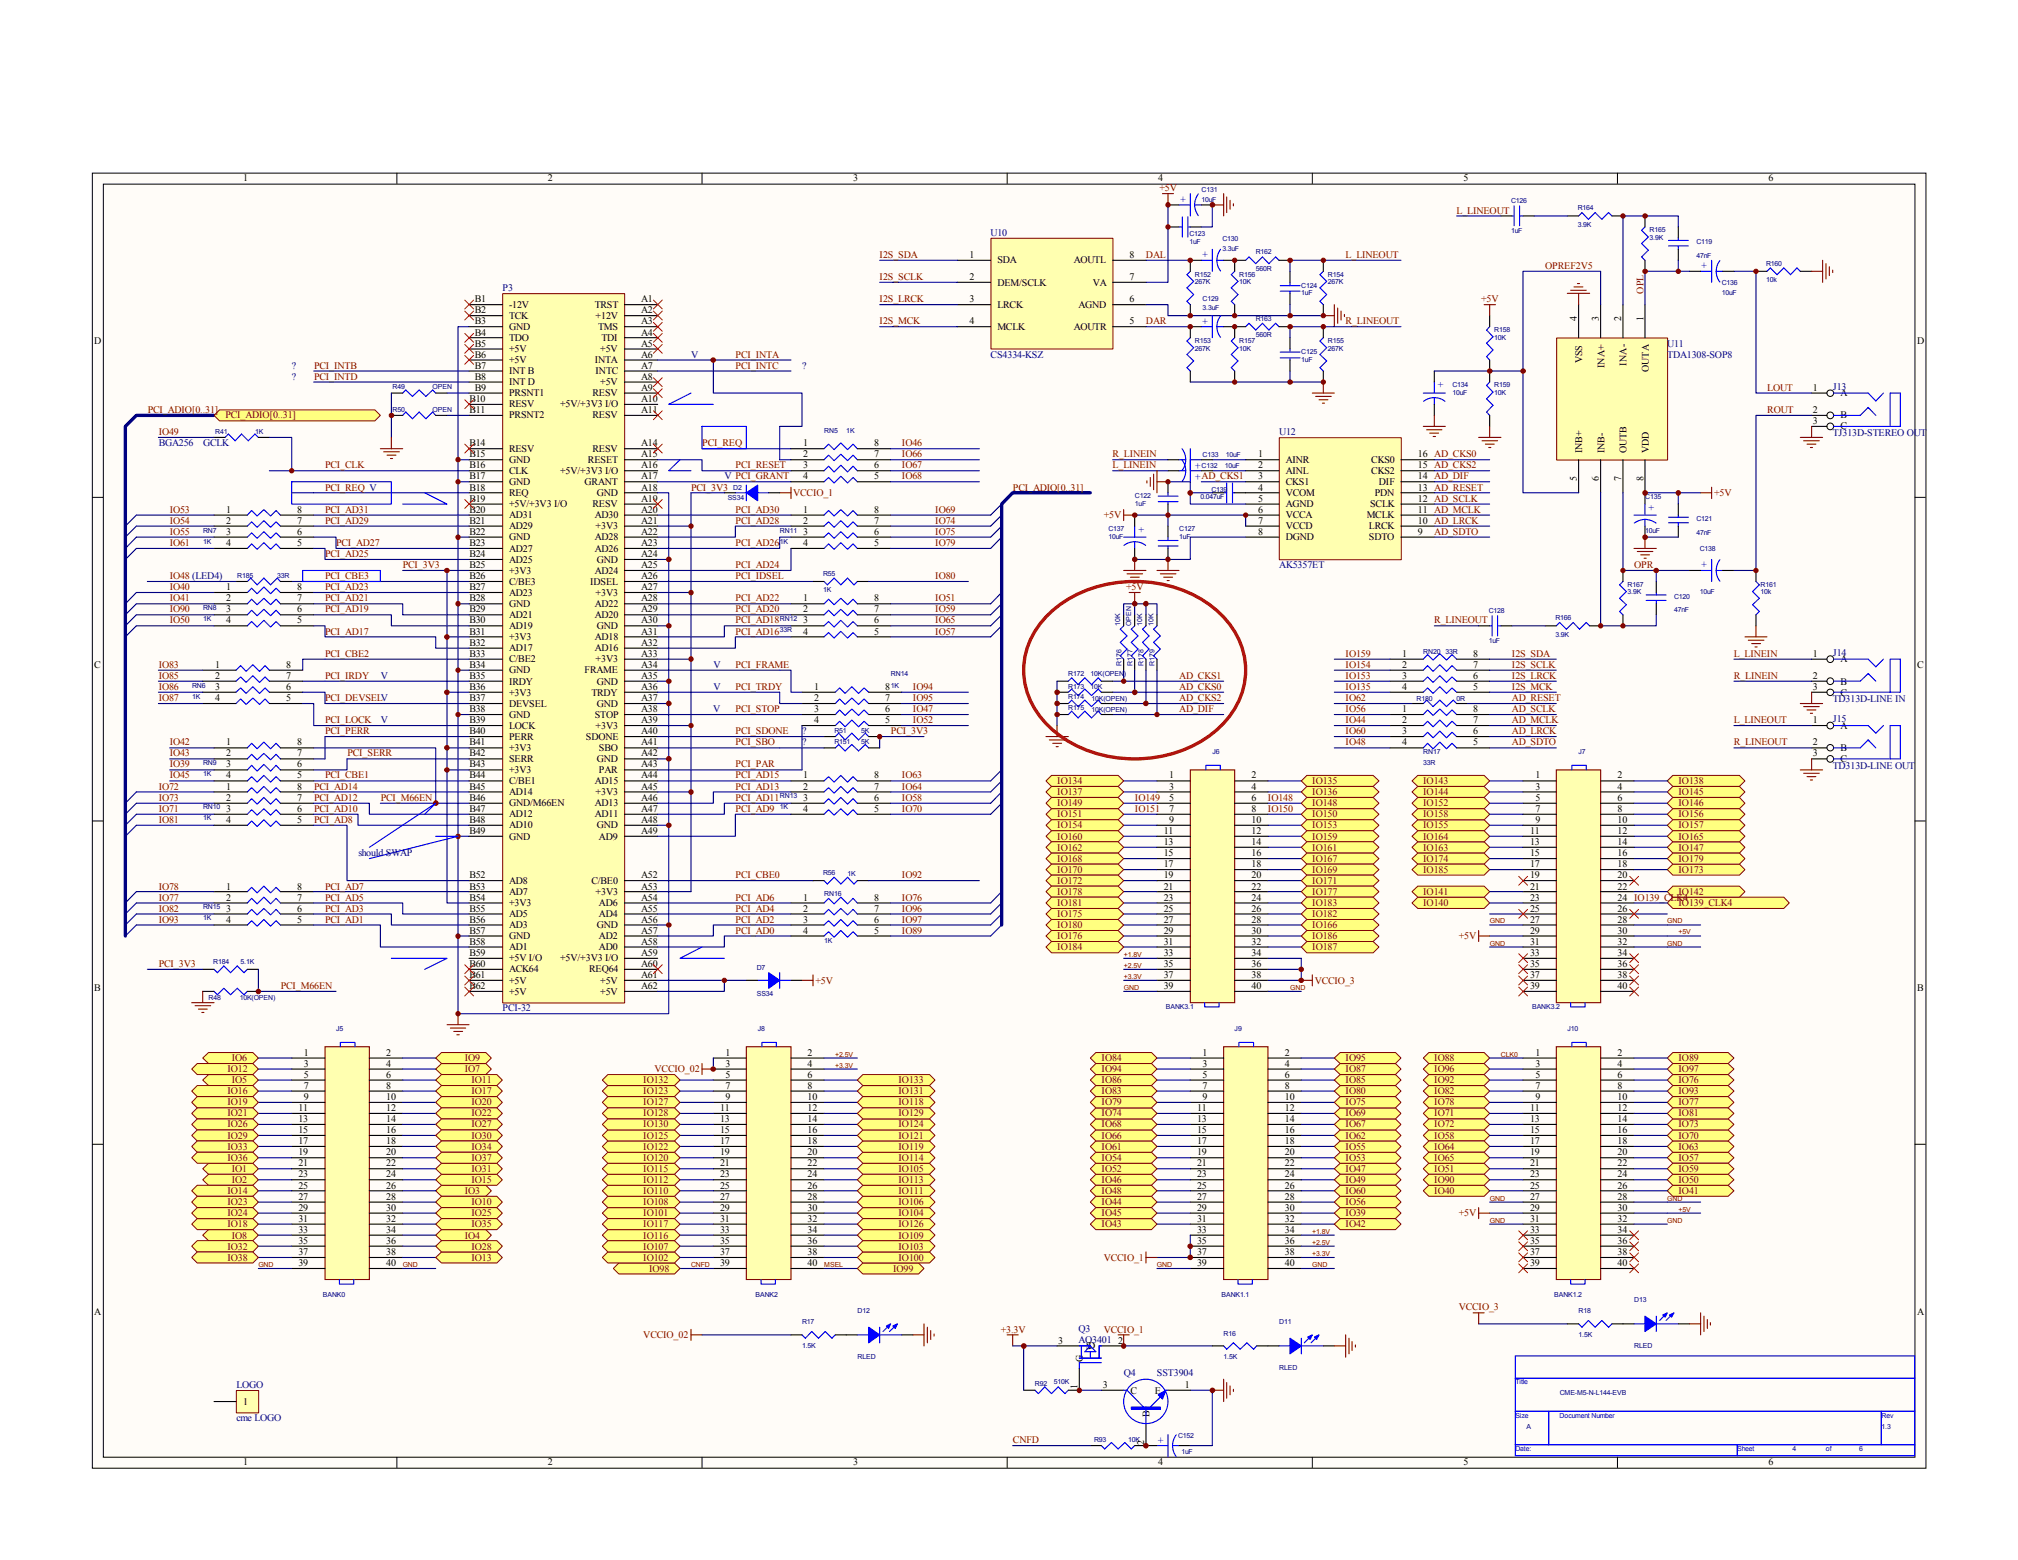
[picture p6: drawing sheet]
<svg xmlns="http://www.w3.org/2000/svg" width="279mm" height="216mm" viewBox="0 0 279 216" stroke-linecap="round" stroke-linejoin="round" font-family="sans-serif">
<defs><g id="words">
<g font-size="1.4">
<text x="33.7" y="25.1">1</text>
<text x="75.9" y="25.1">2</text>
<text x="118.1" y="25.1">3</text>
<text x="160.4" y="25.1">4</text>
<text x="202.6" y="25.1">5</text>
<text x="244.9" y="25.1">6</text>
<text x="134.2" y="35.7">1</text>
<text x="156.4" y="35.7">8</text>
<text x="65.7" y="41.8">B1</text>
<text x="88.8" y="41.8">A1</text>
<text x="134.2" y="38.7">2</text>
<text x="134.2" y="41.8">3</text>
<text x="138.1" y="36.4">SDA</text>
<text x="138.1" y="39.5">DEM/SCLK</text>
<text x="148.7" y="36.4">AOUTL</text>
<text x="151.3" y="39.5">VA</text>
<text x="156.4" y="38.7">7</text>
<text x="156.4" y="41.8">6</text>
<text x="13" y="47.7">D</text>
<text x="65.7" y="43.3">B2</text>
<text x="65.7" y="44.9">B3</text>
<text x="65.7" y="46.4">B4</text>
<text x="65.7" y="48">B5</text>
<text x="70.5" y="42.6">-12V</text>
<text x="70.5" y="44.1">TCK</text>
<text x="70.5" y="45.6">GND</text>
<text x="70.5" y="47.2">TDO</text>
<text x="82.3" y="42.6">TRST</text>
<text x="82.5" y="44.1">+12V</text>
<text x="82.8" y="45.6">TMS</text>
<text x="83.3" y="47.2">TDI</text>
<text x="88.8" y="43.3">A2</text>
<text x="88.8" y="46.4">A4</text>
<text x="88.8" y="48">A5</text>
<text x="88.8" y="44.9">A3</text>
<text x="134.2" y="44.9">4</text>
<text x="138.1" y="42.6">LRCK</text>
<text x="138.1" y="45.6">MCLK</text>
<text x="148.7" y="45.6">AOUTR</text>
<text x="149.3" y="42.6">AGND</text>
<text x="156.4" y="44.9">5</text>
<text x="218.3" y="44.4" transform="rotate(-90 218.3 44.4)">4</text>
<text x="221.4" y="44.4" transform="rotate(-90 221.4 44.4)">3</text>
<text x="224.5" y="44.4" transform="rotate(-90 224.5 44.4)">2</text>
<text x="227.5" y="44.4" transform="rotate(-90 227.5 44.4)">1</text>
<text x="265.4" y="47.7">D</text>
<text x="65.7" y="49.5">B6</text>
<text x="65.7" y="51">B7</text>
<text x="65.7" y="52.5">B8</text>
<text x="70.5" y="48.7">+5V</text>
<text x="70.5" y="50.2">+5V</text>
<text x="70.5" y="51.8">INT B</text>
<text x="70.5" y="53.3">INT D</text>
<text x="82.3" y="50.2">INTA</text>
<text x="82.5" y="51.8">INTC</text>
<text x="83.1" y="48.7">+5V</text>
<text x="83.1" y="53.3">+5V</text>
<text x="88.8" y="49.5">A6</text>
<text x="88.8" y="51">A7</text>
<text x="88.8" y="52.5">A8</text>
<text x="219.1" y="50.3" transform="rotate(-90 219.1 50.3)">VSS</text>
<text x="222.2" y="50.9" transform="rotate(-90 222.2 50.9)">INA+</text>
<text x="225.2" y="50.6" transform="rotate(-90 225.2 50.6)">INA-</text>
<text x="228.3" y="51.5" transform="rotate(-90 228.3 51.5)">OUTA</text>
<text x="65" y="55.6">B10</text>
<text x="65" y="57.1">B11</text>
<text x="65.7" y="54.1">B9</text>
<text x="70.5" y="54.9">PRSNT1</text>
<text x="70.5" y="56.4">RESV</text>
<text x="70.5" y="57.9">PRSNT2</text>
<text x="77.6" y="56.4">+5V/+3V3 I/O</text>
<text x="82" y="54.9">RESV</text>
<text x="82" y="57.9">RESV</text>
<text x="88.8" y="54.1">A9</text>
<text x="88.8" y="57.1">A11</text>
<text x="88.8" y="55.6">A10</text>
<text x="251" y="54.1">1</text>
<text x="251" y="57.1">2</text>
<text x="251" y="58.7">3</text>
<text x="254.8" y="54.9">A</text>
<text x="254.8" y="57.9">B</text>
<text x="254.8" y="59.4">C</text>
<text x="65" y="61.8">B14</text>
<text x="65" y="63.3">B15</text>
<text x="65" y="64.8">B16</text>
<text x="70.5" y="62.5">RESV</text>
<text x="70.5" y="64.1">GND</text>
<text x="70.5" y="65.6">CLK</text>
<text x="77.6" y="65.6">+5V/+3V3 I/O</text>
<text x="81.4" y="64.1">RESET</text>
<text x="82" y="62.5">RESV</text>
<text x="88.8" y="61.8">A14</text>
<text x="88.8" y="63.3">A15</text>
<text x="88.8" y="64.8">A16</text>
<text x="111.2" y="61.8">1</text>
<text x="111.2" y="63.3">2</text>
<text x="111.2" y="64.8">3</text>
<text x="121" y="61.8">8</text>
<text x="121" y="63.3">7</text>
<text x="121" y="64.8">6</text>
<text x="174.2" y="63.3">1</text>
<text x="174.2" y="64.8">2</text>
<text x="178" y="64.1">AINR</text>
<text x="178" y="65.6">AINL</text>
<text x="189.9" y="65.6">CKS2</text>
<text x="189.9" y="64.1">CKS0</text>
<text x="196.3" y="64.8">15 AD_CKS2</text>
<text x="196.3" y="63.3">16 AD_CKS0</text>
<text x="219.1" y="62.7" transform="rotate(-90 219.1 62.7)">INB+</text>
<text x="222.2" y="62.7" transform="rotate(-90 222.2 62.7)">INB-</text>
<text x="225.2" y="62.7" transform="rotate(-90 225.2 62.7)">OUTB</text>
<text x="228.3" y="62.7" transform="rotate(-90 228.3 62.7)">VDD</text>
<text x="31.3" y="71">1</text>
<text x="41.1" y="71">8</text>
<text x="65" y="66.3">B17</text>
<text x="65" y="67.9">B18</text>
<text x="65" y="69.4">B19</text>
<text x="65" y="71">B20</text>
<text x="70.5" y="67.1">GND</text>
<text x="70.5" y="68.7">REQ</text>
<text x="70.5" y="70.2">+5V/+3V3 I/O</text>
<text x="70.5" y="71.7">AD31</text>
<text x="80.9" y="67.1">GRANT</text>
<text x="82" y="70.2">RESV</text>
<text x="82.3" y="71.7">AD30</text>
<text x="82.6" y="68.7">GND</text>
<text x="88.8" y="67.9">A18</text>
<text x="88.8" y="71">A20</text>
<text x="88.8" y="69.4">A19</text>
<text x="88.8" y="66.3">A17</text>
<text x="111.2" y="71">1</text>
<text x="111.2" y="66.3">4</text>
<text x="121" y="71">8</text>
<text x="121" y="66.3">5</text>
<text x="174.2" y="66.3">3</text>
<text x="174.2" y="67.9">4</text>
<text x="174.2" y="69.4">5</text>
<text x="174.2" y="71">6</text>
<text x="178" y="67.1">CKS1</text>
<text x="178" y="68.7">VCOM</text>
<text x="178" y="70.2">AGND</text>
<text x="178" y="71.7">VCCA</text>
<text x="189.2" y="71.7">MCLK</text>
<text x="189.7" y="70.2">SCLK</text>
<text x="190.3" y="68.7">PDN</text>
<text x="190.9" y="67.1">DIF</text>
<text x="196.3" y="69.4">12 AD_SCLK</text>
<text x="196.3" y="66.3">14 AD_DIF</text>
<text x="196.3" y="71">11 AD_MCLK</text>
<text x="196.3" y="67.9">13 AD_RESET</text>
<text x="218.3" y="66.5" transform="rotate(-90 218.3 66.5)">5</text>
<text x="221.4" y="66.5" transform="rotate(-90 221.4 66.5)">6</text>
<text x="224.5" y="66.5" transform="rotate(-90 224.5 66.5)">7</text>
<text x="227.5" y="66.5" transform="rotate(-90 227.5 66.5)">8</text>
<text x="31.3" y="72.5">2</text>
<text x="31.3" y="74">3</text>
<text x="31.3" y="75.6">4</text>
<text x="41.1" y="72.5">7</text>
<text x="41.1" y="74">6</text>
<text x="41.1" y="75.6">5</text>
<text x="65" y="72.5">B21</text>
<text x="65" y="74">B22</text>
<text x="65" y="75.6">B23</text>
<text x="65" y="77.1">B24</text>
<text x="70.5" y="73.2">AD29</text>
<text x="70.5" y="74.8">GND</text>
<text x="70.5" y="76.3">AD27</text>
<text x="70.5" y="77.9">AD25</text>
<text x="82.3" y="74.8">AD28</text>
<text x="82.3" y="76.3">AD26</text>
<text x="82.5" y="73.2">+3V3</text>
<text x="82.6" y="77.9">GND</text>
<text x="88.8" y="74">A22</text>
<text x="88.8" y="75.6">A23</text>
<text x="88.8" y="77.1">A24</text>
<text x="88.8" y="72.5">A21</text>
<text x="111.2" y="72.5">2</text>
<text x="111.2" y="74">3</text>
<text x="111.2" y="75.6">4</text>
<text x="121" y="72.5">7</text>
<text x="121" y="74">6</text>
<text x="121" y="75.6">5</text>
<text x="174.2" y="72.5">7</text>
<text x="174.2" y="74">8</text>
<text x="178" y="73.2">VCCD</text>
<text x="178" y="74.8">DGND</text>
<text x="189.5" y="74.8">SDTO</text>
<text x="189.5" y="73.2">LRCK</text>
<text x="196.3" y="74">9</text>
<text x="196.3" y="72.5">10 AD_LRCK</text>
<text x="31.3" y="81.7">1</text>
<text x="31.3" y="83.2">2</text>
<text x="41.1" y="81.7">8</text>
<text x="41.1" y="83.2">7</text>
<text x="65" y="78.6">B25</text>
<text x="65" y="80.1">B26</text>
<text x="65" y="81.7">B27</text>
<text x="65" y="83.2">B28</text>
<text x="70.5" y="79.4">+3V3</text>
<text x="70.5" y="80.9">C/BE3</text>
<text x="70.5" y="82.5">AD23</text>
<text x="70.5" y="84">GND</text>
<text x="81.7" y="80.9">IDSEL</text>
<text x="82.3" y="79.4">AD24</text>
<text x="82.3" y="84">AD22</text>
<text x="82.5" y="82.5">+3V3</text>
<text x="88.8" y="78.6">A25</text>
<text x="88.8" y="83.2">A28</text>
<text x="88.8" y="81.7">A27</text>
<text x="88.8" y="80.1">A26</text>
<text x="111.2" y="83.2">1</text>
<text x="121" y="83.2">8</text>
<text x="31.3" y="84.8">3</text>
<text x="31.3" y="86.3">4</text>
<text x="41.1" y="84.8">6</text>
<text x="41.1" y="86.3">5</text>
<text x="65" y="84.8">B29</text>
<text x="65" y="86.3">B30</text>
<text x="65" y="87.8">B31</text>
<text x="65" y="89.4">B32</text>
<text x="70.5" y="85.5">AD21</text>
<text x="70.5" y="87">AD19</text>
<text x="70.5" y="88.6">+3V3</text>
<text x="82.3" y="85.5">AD20</text>
<text x="82.3" y="88.6">AD18</text>
<text x="82.6" y="87">GND</text>
<text x="88.8" y="84.8">A29</text>
<text x="88.8" y="86.3">A30</text>
<text x="88.8" y="87.8">A31</text>
<text x="88.8" y="89.4">A32</text>
<text x="111.2" y="84.8">2</text>
<text x="111.2" y="86.3">3</text>
<text x="111.2" y="87.8">4</text>
<text x="121" y="84.8">7</text>
<text x="121" y="86.3">6</text>
<text x="121" y="87.8">5</text>
<text x="13" y="92.4">C</text>
<text x="29.8" y="92.4">1</text>
<text x="29.8" y="93.9">2</text>
<text x="29.8" y="95.5">3</text>
<text x="39.6" y="92.4">8</text>
<text x="39.6" y="93.9">7</text>
<text x="39.6" y="95.5">6</text>
<text x="65" y="90.9">B33</text>
<text x="65" y="92.4">B34</text>
<text x="65" y="93.9">B35</text>
<text x="65" y="95.5">B36</text>
<text x="70.5" y="90.1">AD17</text>
<text x="70.5" y="91.7">C/BE2</text>
<text x="70.5" y="93.2">GND</text>
<text x="70.5" y="94.7">IRDY</text>
<text x="80.9" y="93.2">FRAME</text>
<text x="82.3" y="90.1">AD16</text>
<text x="82.5" y="91.7">+3V3</text>
<text x="82.6" y="94.7">GND</text>
<text x="88.8" y="93.9">A35</text>
<text x="88.8" y="90.9">A33</text>
<text x="88.8" y="92.4">A34</text>
<text x="88.8" y="95.5">A36</text>
<text x="112.7" y="95.5">1</text>
<text x="122.6" y="95.5">8</text>
<text x="194.1" y="90.9">1</text>
<text x="194.1" y="92.4">2</text>
<text x="194.1" y="93.9">3</text>
<text x="194.1" y="95.5">4</text>
<text x="204" y="90.9">8</text>
<text x="204" y="92.4">7</text>
<text x="204" y="93.9">6</text>
<text x="204" y="95.5">5</text>
<text x="251" y="90.9">1</text>
<text x="251" y="93.9">2</text>
<text x="251" y="95.5">3</text>
<text x="254.8" y="91.7">A</text>
<text x="254.8" y="94.7">B</text>
<text x="265.4" y="92.4">C</text>
<text x="29.8" y="97">4</text>
<text x="39.6" y="97">5</text>
<text x="65" y="97">B37</text>
<text x="65" y="98.6">B38</text>
<text x="65" y="100.1">B39</text>
<text x="65" y="101.6">B40</text>
<text x="70.5" y="96.3">+3V3</text>
<text x="70.5" y="97.8">DEVSEL</text>
<text x="70.5" y="99.3">GND</text>
<text x="70.5" y="100.8">LOCK</text>
<text x="81.9" y="96.3">TRDY</text>
<text x="82.3" y="99.3">STOP</text>
<text x="82.5" y="100.8">+3V3</text>
<text x="82.6" y="97.8">GND</text>
<text x="88.8" y="97">A37</text>
<text x="88.8" y="98.6">A38</text>
<text x="88.8" y="100.1">A39</text>
<text x="88.8" y="101.6">A40</text>
<text x="112.7" y="97">2</text>
<text x="112.7" y="98.6">3</text>
<text x="112.7" y="100.1">4</text>
<text x="122.6" y="97">7</text>
<text x="122.6" y="98.6">6</text>
<text x="122.6" y="100.1">5</text>
<text x="194.1" y="98.6">1</text>
<text x="194.1" y="100.1">2</text>
<text x="194.1" y="101.6">3</text>
<text x="204" y="98.6">8</text>
<text x="204" y="100.1">7</text>
<text x="204" y="101.6">6</text>
<text x="251" y="100.1">1</text>
<text x="254.8" y="100.8">A</text>
<text x="254.8" y="96.3">C</text>
<text x="31.3" y="103.2">1</text>
<text x="31.3" y="104.7">2</text>
<text x="31.3" y="106.2">3</text>
<text x="31.3" y="107.7">4</text>
<text x="41.1" y="103.2">8</text>
<text x="41.1" y="104.7">7</text>
<text x="41.1" y="106.2">6</text>
<text x="41.1" y="107.7">5</text>
<text x="65" y="103.2">B41</text>
<text x="65" y="104.7">B42</text>
<text x="65" y="106.2">B43</text>
<text x="65" y="107.7">B44</text>
<text x="70.5" y="102.4">PERR</text>
<text x="70.5" y="103.9">+3V3</text>
<text x="70.5" y="105.5">SERR</text>
<text x="70.5" y="107">+3V3</text>
<text x="81.1" y="102.4">SDONE</text>
<text x="82.6" y="105.5">GND</text>
<text x="82.9" y="103.9">SBO</text>
<text x="82.9" y="107">PAR</text>
<text x="88.8" y="104.7">A42</text>
<text x="88.8" y="107.7">A44</text>
<text x="88.8" y="103.2">A41</text>
<text x="88.8" y="106.2">A43</text>
<text x="111.2" y="107.7">1</text>
<text x="121" y="107.7">8</text>
<text x="161.9" y="107.7">1</text>
<text x="173.3" y="107.7">2</text>
<text x="194.1" y="103.2">4</text>
<text x="204" y="103.2">5</text>
<text x="212.6" y="107.7">1</text>
<text x="223.9" y="107.7">2</text>
<text x="251" y="103.2">2</text>
<text x="251" y="104.7">3</text>
<text x="254.8" y="103.9">B</text>
<text x="254.8" y="105.5">C</text>
<text x="31.3" y="109.3">1</text>
<text x="31.3" y="110.8">2</text>
<text x="31.3" y="112.4">3</text>
<text x="31.3" y="113.9">4</text>
<text x="41.1" y="109.3">8</text>
<text x="41.1" y="110.8">7</text>
<text x="41.1" y="112.4">6</text>
<text x="41.1" y="113.9">5</text>
<text x="65" y="109.3">B45</text>
<text x="65" y="110.8">B46</text>
<text x="65" y="112.4">B47</text>
<text x="65" y="113.9">B48</text>
<text x="70.5" y="108.5">C/BE1</text>
<text x="70.5" y="110.1">AD14</text>
<text x="70.5" y="111.6">GND/M66EN</text>
<text x="70.5" y="113.1">AD12</text>
<text x="82.3" y="108.5">AD15</text>
<text x="82.3" y="111.6">AD13</text>
<text x="82.3" y="113.1">AD11</text>
<text x="82.5" y="110.1">+3V3</text>
<text x="88.8" y="110.8">A46</text>
<text x="88.8" y="112.4">A47</text>
<text x="88.8" y="113.9">A48</text>
<text x="88.8" y="109.3">A45</text>
<text x="111.2" y="109.3">2</text>
<text x="111.2" y="110.8">3</text>
<text x="111.2" y="112.4">4</text>
<text x="121" y="109.3">7</text>
<text x="121" y="110.8">6</text>
<text x="121" y="112.4">5</text>
<text x="161.9" y="109.3">3</text>
<text x="161.9" y="110.8">5</text>
<text x="161.9" y="112.4">7</text>
<text x="161.9" y="113.9">9</text>
<text x="173.3" y="109.3">4</text>
<text x="173.3" y="110.8">6</text>
<text x="173.3" y="112.4">8</text>
<text x="173.3" y="113.9">10</text>
<text x="212.6" y="109.3">3</text>
<text x="212.6" y="110.8">5</text>
<text x="212.6" y="112.4">7</text>
<text x="212.6" y="113.9">9</text>
<text x="223.9" y="109.3">4</text>
<text x="223.9" y="110.8">6</text>
<text x="223.9" y="112.4">8</text>
<text x="223.9" y="113.9">10</text>
<text x="65" y="115.4">B49</text>
<text x="70.5" y="114.6">AD10</text>
<text x="70.5" y="116.2">GND</text>
<text x="82.6" y="114.6">GND</text>
<text x="82.9" y="116.2">AD9</text>
<text x="88.8" y="115.4">A49</text>
<text x="161.1" y="115.4">11</text>
<text x="161.1" y="117">13</text>
<text x="161.1" y="118.5">15</text>
<text x="173.3" y="115.4">12</text>
<text x="173.3" y="117">14</text>
<text x="173.3" y="118.5">16</text>
<text x="211.8" y="115.4">11</text>
<text x="211.8" y="117">13</text>
<text x="211.8" y="118.5">15</text>
<text x="223.9" y="115.4">12</text>
<text x="223.9" y="117">14</text>
<text x="223.9" y="118.5">16</text>
<text x="31.3" y="123.1">1</text>
<text x="31.3" y="124.6">2</text>
<text x="41.1" y="123.1">8</text>
<text x="41.1" y="124.6">7</text>
<text x="65" y="121.5">B52</text>
<text x="65" y="123.1">B53</text>
<text x="65" y="124.6">B54</text>
<text x="70.5" y="122.3">AD8</text>
<text x="70.5" y="123.9">AD7</text>
<text x="70.5" y="125.4">+3V3</text>
<text x="81.9" y="122.3">C/BE0</text>
<text x="82.5" y="123.9">+3V3</text>
<text x="82.9" y="125.4">AD6</text>
<text x="88.8" y="123.1">A53</text>
<text x="88.8" y="121.5">A52</text>
<text x="88.8" y="124.6">A54</text>
<text x="111.2" y="124.6">1</text>
<text x="121" y="124.6">8</text>
<text x="161.1" y="120">17</text>
<text x="161.1" y="121.5">19</text>
<text x="161.1" y="123.1">21</text>
<text x="161.1" y="124.6">23</text>
<text x="173.3" y="120">18</text>
<text x="173.3" y="121.5">20</text>
<text x="173.3" y="123.1">22</text>
<text x="173.3" y="124.6">24</text>
<text x="211.8" y="120">17</text>
<text x="211.8" y="121.5">19</text>
<text x="211.8" y="123.1">21</text>
<text x="211.8" y="124.6">23</text>
<text x="223.9" y="120">18</text>
<text x="223.9" y="121.5">20</text>
<text x="223.9" y="123.1">22</text>
<text x="223.9" y="124.6">24 IO139_CLK4</text>
<text x="31.3" y="126.2">3</text>
<text x="31.3" y="127.7">4</text>
<text x="41.1" y="126.2">6</text>
<text x="41.1" y="127.7">5</text>
<text x="65" y="126.2">B55</text>
<text x="65" y="127.7">B56</text>
<text x="65" y="129.2">B57</text>
<text x="65" y="130.8">B58</text>
<text x="70.5" y="126.9">AD5</text>
<text x="70.5" y="128.4">AD3</text>
<text x="70.5" y="130">GND</text>
<text x="70.5" y="131.5">AD1</text>
<text x="82.6" y="128.4">GND</text>
<text x="82.9" y="126.9">AD4</text>
<text x="82.9" y="130">AD2</text>
<text x="82.9" y="131.5">AD0</text>
<text x="88.8" y="127.7">A56</text>
<text x="88.8" y="126.2">A55</text>
<text x="88.8" y="129.2">A57</text>
<text x="88.8" y="130.8">A58</text>
<text x="111.2" y="126.2">2</text>
<text x="111.2" y="127.7">3</text>
<text x="111.2" y="129.2">4</text>
<text x="121" y="126.2">7</text>
<text x="121" y="127.7">6</text>
<text x="121" y="129.2">5</text>
<text x="161.1" y="126.2">25</text>
<text x="161.1" y="127.7">27</text>
<text x="161.1" y="129.2">29</text>
<text x="161.1" y="130.8">31</text>
<text x="173.3" y="126.2">26</text>
<text x="173.3" y="127.7">28</text>
<text x="173.3" y="129.2">30</text>
<text x="173.3" y="130.8">32</text>
<text x="211.8" y="126.2">25</text>
<text x="211.8" y="127.7">27</text>
<text x="211.8" y="129.2">29</text>
<text x="211.8" y="130.8">31</text>
<text x="223.9" y="126.2">26</text>
<text x="223.9" y="127.7">28</text>
<text x="223.9" y="129.2">30</text>
<text x="223.9" y="130.8">32</text>
<text x="13" y="137.2">B</text>
<text x="65" y="132.3">B59</text>
<text x="65" y="133.8">B60</text>
<text x="65" y="135.3">B61</text>
<text x="65" y="136.9">B62</text>
<text x="70.5" y="133.1">+5V I/O</text>
<text x="70.5" y="134.6">ACK64</text>
<text x="70.5" y="136.1">+5V</text>
<text x="70.5" y="137.7">+5V</text>
<text x="77.6" y="133.1">+5V/+3V3 I/O</text>
<text x="81.6" y="134.6">REQ64</text>
<text x="83.1" y="136.1">+5V</text>
<text x="83.1" y="137.7">+5V</text>
<text x="88.8" y="135.3">A61</text>
<text x="88.8" y="136.9">A62</text>
<text x="88.8" y="133.8">A60</text>
<text x="88.8" y="132.3">A59</text>
<text x="161.1" y="132.3">33</text>
<text x="161.1" y="133.8">35</text>
<text x="161.1" y="135.3">37</text>
<text x="161.1" y="136.9">39</text>
<text x="173.3" y="132.3">34</text>
<text x="173.3" y="133.8">36</text>
<text x="173.3" y="135.3">38</text>
<text x="173.3" y="136.9">40</text>
<text x="211.8" y="132.3">33</text>
<text x="211.8" y="133.8">35</text>
<text x="211.8" y="135.3">37</text>
<text x="211.8" y="136.9">39</text>
<text x="223.9" y="132.3">34</text>
<text x="223.9" y="133.8">36</text>
<text x="223.9" y="135.3">38</text>
<text x="223.9" y="136.9">40</text>
<text x="265.4" y="137.2">B</text>
<text x="42.1" y="146.1">1</text>
<text x="42.1" y="147.6">3</text>
<text x="42.1" y="149.1">5</text>
<text x="53.5" y="146.1">2</text>
<text x="53.5" y="147.6">4</text>
<text x="53.5" y="149.1">6</text>
<text x="100.5" y="146.1">1</text>
<text x="100.5" y="147.6">3</text>
<text x="100.5" y="149.1">5</text>
<text x="111.8" y="146.1">2</text>
<text x="111.8" y="147.6">4</text>
<text x="111.8" y="149.1">6</text>
<text x="166.5" y="146.1">1</text>
<text x="166.5" y="147.6">3</text>
<text x="166.5" y="149.1">5</text>
<text x="177.9" y="146.1">2</text>
<text x="177.9" y="147.6">4</text>
<text x="177.9" y="149.1">6</text>
<text x="212.6" y="146.1">1</text>
<text x="212.6" y="147.6">3</text>
<text x="212.6" y="149.1">5</text>
<text x="223.9" y="146.1">2</text>
<text x="223.9" y="147.6">4</text>
<text x="223.9" y="149.1">6</text>
<text x="41.3" y="153.8">11</text>
<text x="41.3" y="155.3">13</text>
<text x="42.1" y="150.7">7</text>
<text x="42.1" y="152.2">9</text>
<text x="53.5" y="150.7">8</text>
<text x="53.5" y="152.2">10</text>
<text x="53.5" y="153.8">12</text>
<text x="53.5" y="155.3">14</text>
<text x="99.7" y="153.8">11</text>
<text x="99.7" y="155.3">13</text>
<text x="100.5" y="150.7">7</text>
<text x="100.5" y="152.2">9</text>
<text x="111.8" y="150.7">8</text>
<text x="111.8" y="152.2">10</text>
<text x="111.8" y="153.8">12</text>
<text x="111.8" y="155.3">14</text>
<text x="165.7" y="153.8">11</text>
<text x="165.7" y="155.3">13</text>
<text x="166.5" y="150.7">7</text>
<text x="166.5" y="152.2">9</text>
<text x="177.9" y="150.7">8</text>
<text x="177.9" y="152.2">10</text>
<text x="177.9" y="153.8">12</text>
<text x="177.9" y="155.3">14</text>
<text x="211.8" y="153.8">11</text>
<text x="211.8" y="155.3">13</text>
<text x="212.6" y="150.7">7</text>
<text x="212.6" y="152.2">9</text>
<text x="223.9" y="150.7">8</text>
<text x="223.9" y="152.2">10</text>
<text x="223.9" y="153.8">12</text>
<text x="223.9" y="155.3">14</text>
<text x="41.3" y="156.8">15</text>
<text x="41.3" y="158.4">17</text>
<text x="41.3" y="159.9">19</text>
<text x="41.3" y="161.4">21</text>
<text x="53.5" y="156.8">16</text>
<text x="53.5" y="158.4">18</text>
<text x="53.5" y="159.9">20</text>
<text x="53.5" y="161.4">22</text>
<text x="99.7" y="156.8">15</text>
<text x="99.7" y="158.4">17</text>
<text x="99.7" y="159.9">19</text>
<text x="99.7" y="161.4">21</text>
<text x="111.8" y="156.8">16</text>
<text x="111.8" y="158.4">18</text>
<text x="111.8" y="159.9">20</text>
<text x="111.8" y="161.4">22</text>
<text x="165.7" y="156.8">15</text>
<text x="165.7" y="158.4">17</text>
<text x="165.7" y="159.9">19</text>
<text x="165.7" y="161.4">21</text>
<text x="177.9" y="156.8">16</text>
<text x="177.9" y="158.4">18</text>
<text x="177.9" y="159.9">20</text>
<text x="177.9" y="161.4">22</text>
<text x="211.8" y="156.8">15</text>
<text x="211.8" y="158.4">17</text>
<text x="211.8" y="159.9">19</text>
<text x="211.8" y="161.4">21</text>
<text x="223.9" y="156.8">16</text>
<text x="223.9" y="158.4">18</text>
<text x="223.9" y="159.9">20</text>
<text x="223.9" y="161.4">22</text>
<text x="41.3" y="162.9">23</text>
<text x="41.3" y="164.5">25</text>
<text x="41.3" y="166">27</text>
<text x="41.3" y="167.6">29</text>
<text x="53.5" y="162.9">24</text>
<text x="53.5" y="164.5">26</text>
<text x="53.5" y="166">28</text>
<text x="53.5" y="167.6">30</text>
<text x="99.7" y="162.9">23</text>
<text x="99.7" y="164.5">25</text>
<text x="99.7" y="166">27</text>
<text x="99.7" y="167.6">29</text>
<text x="111.8" y="162.9">24</text>
<text x="111.8" y="164.5">26</text>
<text x="111.8" y="166">28</text>
<text x="111.8" y="167.6">30</text>
<text x="165.7" y="162.9">23</text>
<text x="165.7" y="164.5">25</text>
<text x="165.7" y="166">27</text>
<text x="165.7" y="167.6">29</text>
<text x="177.9" y="162.9">24</text>
<text x="177.9" y="164.5">26</text>
<text x="177.9" y="166">28</text>
<text x="177.9" y="167.6">30</text>
<text x="211.8" y="162.9">23</text>
<text x="211.8" y="164.5">25</text>
<text x="211.8" y="166">27</text>
<text x="211.8" y="167.6">29</text>
<text x="223.9" y="162.9">24</text>
<text x="223.9" y="164.5">26</text>
<text x="223.9" y="166">28</text>
<text x="223.9" y="167.6">30</text>
<text x="41.3" y="169.1">31</text>
<text x="41.3" y="170.6">33</text>
<text x="41.3" y="172.2">35</text>
<text x="41.3" y="173.7">37</text>
<text x="53.5" y="169.1">32</text>
<text x="53.5" y="170.6">34</text>
<text x="53.5" y="172.2">36</text>
<text x="53.5" y="173.7">38</text>
<text x="99.7" y="169.1">31</text>
<text x="99.7" y="170.6">33</text>
<text x="99.7" y="172.2">35</text>
<text x="99.7" y="173.7">37</text>
<text x="111.8" y="169.1">32</text>
<text x="111.8" y="170.6">34</text>
<text x="111.8" y="172.2">36</text>
<text x="111.8" y="173.7">38</text>
<text x="165.7" y="169.1">31</text>
<text x="165.7" y="170.6">33</text>
<text x="165.7" y="172.2">35</text>
<text x="165.7" y="173.7">37</text>
<text x="177.9" y="169.1">32</text>
<text x="177.9" y="170.6">34</text>
<text x="177.9" y="172.2">36</text>
<text x="177.9" y="173.7">38</text>
<text x="211.8" y="169.1">31</text>
<text x="211.8" y="170.6">33</text>
<text x="211.8" y="172.2">35</text>
<text x="211.8" y="173.7">37</text>
<text x="223.9" y="169.1">32</text>
<text x="223.9" y="170.6">34</text>
<text x="223.9" y="172.2">36</text>
<text x="223.9" y="173.7">38</text>
<text x="41.3" y="175.2">39</text>
<text x="53.5" y="175.2">40</text>
<text x="99.7" y="175.2">39</text>
<text x="111.8" y="175.2">40</text>
<text x="165.7" y="175.2">39</text>
<text x="177.9" y="175.2">40</text>
<text x="211.8" y="175.2">39</text>
<text x="223.9" y="175.2">40</text>
<text x="13" y="182">A</text>
<text x="146.5" y="186">3</text>
<text x="154.8" y="186">2</text>
<text x="265.4" y="182">A</text>
<text x="149.9" y="188.5" transform="rotate(-90 149.9 188.5)">G</text>
<text x="150.4" y="186.7">SD</text>
<text x="33.7" y="194.4">1</text>
<text x="149.2" y="192.3" transform="rotate(-90 149.2 192.3)">1</text>
<text x="152.7" y="192.1">3</text>
<text x="156.5" y="192.9">C</text>
<text x="159.2" y="196.1" transform="rotate(-90 159.2 196.1)">B</text>
<text x="159.9" y="192.9">E</text>
<text x="164" y="192.1">1</text>
<text x="33.7" y="202.8">1</text>
<text x="75.9" y="202.8">2</text>
<text x="118.1" y="202.8">3</text>
<text x="158.4" y="199.9" transform="rotate(-90 158.4 199.9)">2</text>
<text x="160.4" y="202.8">4</text>
<text x="202.6" y="202.8">5</text>
<text x="244.9" y="202.8">6</text>
</g>
<g font-size="1.4" fill="#800000">
<text x="160.5" y="26.5">+5V</text>
<text x="201.7" y="29.5">L_LINEOUT</text>
<text x="121.8" y="35.7">I2S_SDA</text>
<text x="158.7" y="35.7">DAL</text>
<text x="186.3" y="35.7">L_LINEOUT</text>
<text x="121.8" y="38.7">I2S_SCLK</text>
<text x="121.8" y="41.8">I2S_LRCK</text>
<text x="205.1" y="41.8">+5V</text>
<text x="214" y="37.2">OPREF2V5</text>
<text x="227.5" y="40.6" transform="rotate(-90 227.5 40.6)">OPL</text>
<text x="121.8" y="44.9">I2S_MCK</text>
<text x="158.7" y="44.9">DAR</text>
<text x="186.3" y="44.9">R_LINEOUT</text>
<text x="43.5" y="51">PCI_INTB</text>
<text x="43.5" y="52.5">PCI_INTD</text>
<text x="101.9" y="49.5">PCI_INTA</text>
<text x="101.9" y="51">PCI_INTC</text>
<text x="20.4" y="57.1">PCI_ADIO[0..31]</text>
<text x="31.2" y="57.9">PCI_ADIO[0..31]</text>
<text x="244.7" y="54.1">LOUT</text>
<text x="244.7" y="57.1">ROUT</text>
<text x="22" y="60.2">IO49</text>
<text x="45" y="64.8">PCI_CLK</text>
<text x="97.2" y="61.8">PCI_REQ</text>
<text x="101.9" y="64.8">PCI_RESET</text>
<text x="124.9" y="63.3">IO66</text>
<text x="124.9" y="64.8">IO67</text>
<text x="124.9" y="61.8">IO46</text>
<text x="154.1" y="64.8">L_LINEIN</text>
<text x="154.1" y="63.3">R_LINEIN</text>
<text x="23.5" y="71">IO53</text>
<text x="45" y="67.9">PCI_REQ V</text>
<text x="45" y="71">PCI_AD31</text>
<text x="95.7" y="67.9">PCI_3V3</text>
<text x="101.9" y="71">PCI_AD30</text>
<text x="109.8" y="68.7">VCCIO_1</text>
<text x="124.9" y="66.3">IO68</text>
<text x="129.5" y="71">IO69</text>
<text x="140.3" y="67.9">PCI_ADIO[0..31]</text>
<text x="152.8" y="71.7">+5V</text>
<text x="166.4" y="66.3">AD_CKS1</text>
<text x="237.3" y="68.7">+5V</text>
<text x="23.5" y="72.5">IO54</text>
<text x="23.5" y="74">IO55</text>
<text x="23.5" y="75.6">IO61</text>
<text x="45" y="77.1">PCI_AD25</text>
<text x="45" y="72.5">PCI_AD29</text>
<text x="46.5" y="75.6">PCI_AD27</text>
<text x="101.9" y="75.6">PCI_AD26</text>
<text x="101.9" y="72.5">PCI_AD28</text>
<text x="129.5" y="75.6">IO79</text>
<text x="129.5" y="74">IO75</text>
<text x="129.5" y="72.5">IO74</text>
<text x="198.6" y="74">AD_SDTO</text>
<text x="23.5" y="80.1">IO48 (LED4)</text>
<text x="23.5" y="83.2">IO41</text>
<text x="23.5" y="81.7">IO40</text>
<text x="45" y="80.1">PCI_CBE3</text>
<text x="45" y="83.2">PCI_AD21</text>
<text x="45" y="81.7">PCI_AD23</text>
<text x="55.8" y="78.6">PCI_3V3</text>
<text x="101.9" y="80.1">PCI_IDSEL</text>
<text x="101.9" y="83.2">PCI_AD22</text>
<text x="101.9" y="78.6">PCI_AD24</text>
<text x="129.5" y="83.2">IO51</text>
<text x="129.5" y="80.1">IO80</text>
<text x="155.9" y="81.7">+5V</text>
<text x="226.3" y="78.6">OPR</text>
<text x="23.5" y="86.3">IO50</text>
<text x="23.5" y="84.8">IO90</text>
<text x="45" y="87.8">PCI_AD17</text>
<text x="45" y="84.8">PCI_AD19</text>
<text x="101.9" y="87.8">PCI_AD16</text>
<text x="101.9" y="86.3">PCI_AD18</text>
<text x="101.9" y="84.8">PCI_AD20</text>
<text x="129.5" y="87.8">IO57</text>
<text x="129.5" y="86.3">IO65</text>
<text x="129.5" y="84.8">IO59</text>
<text x="198.6" y="86.3">R_LINEOUT</text>
<text x="22" y="95.5">IO86</text>
<text x="22" y="93.9">IO85</text>
<text x="22" y="92.4">IO83</text>
<text x="45" y="90.9">PCI_CBE2</text>
<text x="45" y="93.9">PCI_IRDY</text>
<text x="101.9" y="95.5">PCI_TRDY</text>
<text x="101.9" y="92.4">PCI_FRAME</text>
<text x="126.4" y="95.5">IO94</text>
<text x="163.3" y="93.9">AD_CKS1</text>
<text x="163.3" y="95.5">AD_CKS0</text>
<text x="186.3" y="90.9">IO159</text>
<text x="186.3" y="93.9">IO153</text>
<text x="186.3" y="92.4">IO154</text>
<text x="186.3" y="95.5">IO135</text>
<text x="209.3" y="90.9">I2S_SDA</text>
<text x="209.3" y="92.4">I2S_SCLK</text>
<text x="209.3" y="93.9">I2S_LRCK</text>
<text x="209.3" y="95.5">I2S_MCK</text>
<text x="240.1" y="90.9">L_LINEIN</text>
<text x="240.1" y="93.9">R_LINEIN</text>
<text x="22" y="97">IO87</text>
<text x="45" y="97">PCI_DEVSELV</text>
<text x="45" y="100.1">PCI_LOCK</text>
<text x="45" y="101.6">PCI_PERR</text>
<text x="101.9" y="101.6">PCI_SDONE</text>
<text x="101.9" y="98.6">PCI_STOP</text>
<text x="123.4" y="101.6">PCI_3V3</text>
<text x="126.4" y="100.1">IO52</text>
<text x="126.4" y="98.6">IO47</text>
<text x="126.4" y="97">IO95</text>
<text x="163.3" y="97">AD_CKS2</text>
<text x="163.3" y="98.6">AD_DIF</text>
<text x="186.3" y="98.6">IO56</text>
<text x="186.3" y="100.1">IO44</text>
<text x="186.3" y="101.6">IO60</text>
<text x="186.3" y="97">IO62</text>
<text x="209.3" y="97">AD_RESET</text>
<text x="209.3" y="98.6">AD_SCLK</text>
<text x="209.3" y="100.1">AD_MCLK</text>
<text x="209.3" y="101.6">AD_LRCK</text>
<text x="240.1" y="100.1">L_LINEOUT</text>
<text x="23.5" y="107.7">IO45</text>
<text x="23.5" y="103.2">IO42</text>
<text x="23.5" y="104.7">IO43</text>
<text x="23.5" y="106.2">IO39</text>
<text x="45" y="107.7">PCI_CBE1</text>
<text x="48.1" y="104.7">PCI_SERR</text>
<text x="101.9" y="106.2">PCI_PAR</text>
<text x="101.9" y="103.2">PCI_SBO</text>
<text x="101.9" y="107.7">PCI_AD15</text>
<text x="124.9" y="107.7">IO63</text>
<text x="186.3" y="103.2">IO48</text>
<text x="209.3" y="103.2">AD_SDTO</text>
<text x="240.1" y="103.2">R_LINEOUT</text>
<text x="22" y="113.9">IO81</text>
<text x="22" y="112.4">IO71</text>
<text x="22" y="109.3">IO72</text>
<text x="22" y="110.8">IO73</text>
<text x="43.5" y="113.9">PCI_AD8</text>
<text x="43.5" y="112.4">PCI_AD10</text>
<text x="43.5" y="110.8">PCI_AD12</text>
<text x="43.5" y="109.3">PCI_AD14</text>
<text x="52.7" y="110.8">PCI_M66EN</text>
<text x="101.9" y="112.4">PCI_AD9</text>
<text x="101.9" y="110.8">PCI_AD11</text>
<text x="101.9" y="109.3">PCI_AD13</text>
<text x="124.9" y="112.4">IO70</text>
<text x="124.9" y="110.8">IO58</text>
<text x="124.9" y="109.3">IO64</text>
<text x="146.4" y="108.5">IO134</text>
<text x="146.4" y="110.1">IO137</text>
<text x="146.4" y="111.6">IO149</text>
<text x="146.4" y="113.1">IO151</text>
<text x="157.1" y="112.4">IO151</text>
<text x="157.1" y="110.8">IO149</text>
<text x="175.6" y="110.8">IO148</text>
<text x="175.6" y="112.4">IO150</text>
<text x="181.7" y="108.5">IO135</text>
<text x="181.7" y="110.1">IO136</text>
<text x="181.7" y="111.6">IO148</text>
<text x="181.7" y="113.1">IO150</text>
<text x="197.1" y="108.5">IO143</text>
<text x="197.1" y="110.1">IO144</text>
<text x="197.1" y="111.6">IO152</text>
<text x="197.1" y="113.1">IO158</text>
<text x="232.4" y="108.5">IO138</text>
<text x="232.4" y="110.1">IO145</text>
<text x="232.4" y="111.6">IO146</text>
<text x="232.4" y="113.1">IO156</text>
<text x="146.4" y="114.6">IO154</text>
<text x="146.4" y="116.2">IO160</text>
<text x="146.4" y="117.7">IO162</text>
<text x="146.4" y="119.3">IO168</text>
<text x="181.7" y="114.6">IO153</text>
<text x="181.7" y="116.2">IO159</text>
<text x="181.7" y="117.7">IO161</text>
<text x="181.7" y="119.3">IO167</text>
<text x="197.1" y="114.6">IO155</text>
<text x="197.1" y="117.7">IO163</text>
<text x="197.1" y="116.2">IO164</text>
<text x="197.1" y="119.3">IO174</text>
<text x="232.4" y="117.7">IO147</text>
<text x="232.4" y="114.6">IO157</text>
<text x="232.4" y="116.2">IO165</text>
<text x="232.4" y="119.3">IO179</text>
<text x="22" y="124.6">IO77</text>
<text x="22" y="123.1">IO78</text>
<text x="45" y="124.6">PCI_AD5</text>
<text x="45" y="123.1">PCI_AD7</text>
<text x="101.9" y="124.6">PCI_AD6</text>
<text x="101.9" y="121.5">PCI_CBE0</text>
<text x="124.9" y="124.6">IO76</text>
<text x="124.9" y="121.5">IO92</text>
<text x="146.4" y="120.8">IO170</text>
<text x="146.4" y="122.3">IO172</text>
<text x="146.4" y="123.9">IO178</text>
<text x="146.4" y="125.4">IO181</text>
<text x="181.7" y="120.8">IO169</text>
<text x="181.7" y="122.3">IO171</text>
<text x="181.7" y="123.9">IO177</text>
<text x="181.7" y="125.4">IO183</text>
<text x="197.1" y="125.4">IO140</text>
<text x="197.1" y="123.9">IO141</text>
<text x="197.1" y="120.8">IO185</text>
<text x="232.4" y="125.4">IO139_CLK4</text>
<text x="232.4" y="123.9">IO142</text>
<text x="232.4" y="120.8">IO173</text>
<text x="22" y="127.7">IO93</text>
<text x="22" y="126.2">IO82</text>
<text x="45" y="127.7">PCI_AD1</text>
<text x="45" y="126.2">PCI_AD3</text>
<text x="101.9" y="129.2">PCI_AD0</text>
<text x="101.9" y="127.7">PCI_AD2</text>
<text x="101.9" y="126.2">PCI_AD4</text>
<text x="124.9" y="129.2">IO89</text>
<text x="124.9" y="127.7">IO97</text>
<text x="124.9" y="126.2">IO96</text>
<text x="146.4" y="126.9">IO175</text>
<text x="146.4" y="130">IO176</text>
<text x="146.4" y="128.4">IO180</text>
<text x="146.4" y="131.5">IO184</text>
<text x="181.7" y="128.4">IO166</text>
<text x="181.7" y="126.9">IO182</text>
<text x="181.7" y="130">IO186</text>
<text x="181.7" y="131.5">IO187</text>
<text x="202" y="130">+5V</text>
<text x="22" y="133.8">PCI_3V3</text>
<text x="38.9" y="136.9">PCI_M66EN</text>
<text x="112.9" y="136.1">+5V</text>
<text x="182" y="136.1">VCCIO_3</text>
<text x="31.5" y="148.4">IO12</text>
<text x="32.1" y="149.9">IO5</text>
<text x="32.1" y="146.9">IO6</text>
<text x="64.3" y="148.4">IO7</text>
<text x="64.3" y="146.9">IO9</text>
<text x="65.3" y="149.9">IO11</text>
<text x="89.1" y="149.9">IO132</text>
<text x="90.6" y="148.4">VCCIO_02</text>
<text x="124.4" y="149.9">IO133</text>
<text x="152.5" y="146.9">IO84</text>
<text x="152.5" y="149.9">IO86</text>
<text x="152.5" y="148.4">IO94</text>
<text x="186.3" y="149.9">IO85</text>
<text x="186.3" y="148.4">IO87</text>
<text x="186.3" y="146.9">IO95</text>
<text x="198.6" y="146.9">IO88</text>
<text x="198.6" y="149.9">IO92</text>
<text x="198.6" y="148.4">IO96</text>
<text x="232.4" y="149.9">IO76</text>
<text x="232.4" y="146.9">IO89</text>
<text x="232.4" y="148.4">IO97</text>
<text x="31.5" y="151.5">IO16</text>
<text x="31.5" y="153">IO19</text>
<text x="31.5" y="154.5">IO21</text>
<text x="65.3" y="151.5">IO17</text>
<text x="65.3" y="153">IO20</text>
<text x="65.3" y="154.5">IO22</text>
<text x="89.1" y="151.5">IO123</text>
<text x="89.1" y="153">IO127</text>
<text x="89.1" y="154.5">IO128</text>
<text x="124.4" y="153">IO118</text>
<text x="124.4" y="154.5">IO129</text>
<text x="124.4" y="151.5">IO131</text>
<text x="152.5" y="154.5">IO74</text>
<text x="152.5" y="153">IO79</text>
<text x="152.5" y="151.5">IO83</text>
<text x="186.3" y="154.5">IO69</text>
<text x="186.3" y="153">IO75</text>
<text x="186.3" y="151.5">IO80</text>
<text x="198.6" y="154.5">IO71</text>
<text x="198.6" y="153">IO78</text>
<text x="198.6" y="151.5">IO82</text>
<text x="232.4" y="153">IO77</text>
<text x="232.4" y="154.5">IO81</text>
<text x="232.4" y="151.5">IO93</text>
<text x="31.5" y="156">IO26</text>
<text x="31.5" y="157.6">IO29</text>
<text x="31.5" y="159.1">IO33</text>
<text x="31.5" y="160.7">IO36</text>
<text x="65.3" y="156">IO27</text>
<text x="65.3" y="157.6">IO30</text>
<text x="65.3" y="159.1">IO34</text>
<text x="65.3" y="160.7">IO37</text>
<text x="89.1" y="160.7">IO120</text>
<text x="89.1" y="159.1">IO122</text>
<text x="89.1" y="157.6">IO125</text>
<text x="89.1" y="156">IO130</text>
<text x="124.4" y="160.7">IO114</text>
<text x="124.4" y="159.1">IO119</text>
<text x="124.4" y="157.6">IO121</text>
<text x="124.4" y="156">IO124</text>
<text x="152.5" y="160.7">IO54</text>
<text x="152.5" y="159.1">IO61</text>
<text x="152.5" y="157.6">IO66</text>
<text x="152.5" y="156">IO68</text>
<text x="186.3" y="160.7">IO53</text>
<text x="186.3" y="159.1">IO55</text>
<text x="186.3" y="157.6">IO62</text>
<text x="186.3" y="156">IO67</text>
<text x="198.6" y="157.6">IO58</text>
<text x="198.6" y="159.1">IO64</text>
<text x="198.6" y="160.7">IO65</text>
<text x="198.6" y="156">IO72</text>
<text x="232.4" y="160.7">IO57</text>
<text x="232.4" y="159.1">IO63</text>
<text x="232.4" y="157.6">IO70</text>
<text x="232.4" y="156">IO73</text>
<text x="31.5" y="165.3">IO14</text>
<text x="31.5" y="166.8">IO23</text>
<text x="32.1" y="162.2">IO1</text>
<text x="32.1" y="163.7">IO2</text>
<text x="64.3" y="165.3">IO3</text>
<text x="65.3" y="166.8">IO10</text>
<text x="65.3" y="163.7">IO15</text>
<text x="65.3" y="162.2">IO31</text>
<text x="89.1" y="166.8">IO108</text>
<text x="89.1" y="165.3">IO110</text>
<text x="89.1" y="163.7">IO112</text>
<text x="89.1" y="162.2">IO115</text>
<text x="124.4" y="162.2">IO105</text>
<text x="124.4" y="166.8">IO106</text>
<text x="124.4" y="165.3">IO111</text>
<text x="124.4" y="163.7">IO113</text>
<text x="152.5" y="166.8">IO44</text>
<text x="152.5" y="163.7">IO46</text>
<text x="152.5" y="165.3">IO48</text>
<text x="152.5" y="162.2">IO52</text>
<text x="186.3" y="162.2">IO47</text>
<text x="186.3" y="163.7">IO49</text>
<text x="186.3" y="166.8">IO56</text>
<text x="186.3" y="165.3">IO60</text>
<text x="198.6" y="165.3">IO40</text>
<text x="198.6" y="162.2">IO51</text>
<text x="198.6" y="163.7">IO90</text>
<text x="232.4" y="165.3">IO41</text>
<text x="232.4" y="163.7">IO50</text>
<text x="232.4" y="162.2">IO59</text>
<text x="31.5" y="169.8">IO18</text>
<text x="31.5" y="168.3">IO24</text>
<text x="31.5" y="172.9">IO32</text>
<text x="32.1" y="171.4">IO8</text>
<text x="64.3" y="171.4">IO4</text>
<text x="65.3" y="168.3">IO25</text>
<text x="65.3" y="172.9">IO28</text>
<text x="65.3" y="169.8">IO35</text>
<text x="89.1" y="168.3">IO101</text>
<text x="89.1" y="172.9">IO107</text>
<text x="89.1" y="171.4">IO116</text>
<text x="89.1" y="169.8">IO117</text>
<text x="124.4" y="172.9">IO103</text>
<text x="124.4" y="168.3">IO104</text>
<text x="124.4" y="171.4">IO109</text>
<text x="124.4" y="169.8">IO126</text>
<text x="152.5" y="169.8">IO43</text>
<text x="152.5" y="168.3">IO45</text>
<text x="186.3" y="168.3">IO39</text>
<text x="186.3" y="169.8">IO42</text>
<text x="202" y="168.3">+5V</text>
<text x="31.5" y="174.5">IO38</text>
<text x="65.3" y="174.5">IO13</text>
<text x="89.1" y="174.5">IO102</text>
<text x="89.9" y="176">IO98</text>
<text x="123.7" y="176">IO99</text>
<text x="124.4" y="174.5">IO100</text>
<text x="152.8" y="174.5">VCCIO_1</text>
<text x="89.1" y="185.2">VCCIO_02</text>
<text x="138.6" y="184.4">+3.3V</text>
<text x="152.8" y="184.4">VCCIO_1</text>
<text x="202" y="181.4">VCCIO_3</text>
<text x="140.3" y="199.8">CNFD</text>
</g>
<g font-size="1.4" fill="#00f">
<text x="164.3" y="27.9" transform="rotate(-90 164.3 27.9)">+</text>
<text x="167.3" y="35.6" transform="rotate(-90 167.3 35.6)">+</text>
<text x="236.4" y="37.1" transform="rotate(-90 236.4 37.1)">+</text>
<text x="167.3" y="44.8" transform="rotate(-90 167.3 44.8)">+</text>
<text x="199.1" y="53.8">+</text>
<text x="165.4" y="64.1" transform="rotate(90 165.4 64.1)">+ +</text>
<text x="228.3" y="70.7">+</text>
<text x="157.6" y="73.7">+</text>
<text x="236.4" y="78.5" transform="rotate(-90 236.4 78.5)">+</text>
<text x="161.2" y="199.6" transform="rotate(-90 161.2 199.6)">+</text>
</g>
<g font-size="1.4" fill="#000080">
<text x="137.2" y="32.6">U10</text>
<text x="69.6" y="40.3">P3</text>
<text x="230.8" y="48">U11</text>
<text x="40.4" y="51">?</text>
<text x="40.4" y="52.5">?</text>
<text x="95.7" y="49.5">V</text>
<text x="111" y="51">?</text>
<text x="137.2" y="49.5">CS4334-KSZ</text>
<text x="230.8" y="49.5">TDA1308-SOP8</text>
<text x="253.7" y="53.9">J13</text>
<text x="22" y="61.8">BGA256</text>
<text x="28.1" y="61.8">GCLK</text>
<text x="177.1" y="60.2">U12</text>
<text x="253.7" y="60.4">TJ313D-STEREO OUT</text>
<text x="100.3" y="66.3">V PCI_GRANT</text>
<text x="177.1" y="78.6">AK5357ET</text>
<text x="52.7" y="93.9">V</text>
<text x="98.8" y="95.5">V</text>
<text x="98.8" y="92.4">V</text>
<text x="253.7" y="90.7">J14</text>
<text x="52.7" y="100.1">V</text>
<text x="98.8" y="98.6">V</text>
<text x="111" y="101.6">?</text>
<text x="253.7" y="99.9">J15</text>
<text x="253.7" y="97.2">TD313D-LINE IN</text>
<text x="111" y="103.2">?</text>
<text x="253.7" y="106.4">TD313D-LINE OUT</text>
<text x="49.6" y="118.5">should SWAP</text>
<text x="69.6" y="140">PCI-32</text>
<text x="149.3" y="184.3">Q3</text>
<text x="149.3" y="185.8">AO3401</text>
<text x="155.6" y="190.4">Q4</text>
<text x="160.2" y="190.4">SST3904</text>
<text x="32.7" y="192.1">LOGO</text>
<text x="32.7" y="196.7">cme LOGO</text>
</g>
<g font-size="1" fill="#000080">
<text x="166.4" y="26.6">C131</text>
<text x="166.4" y="28">10uF</text>
<text x="209.2" y="28.2">C126</text>
<text x="218.4" y="29.1">R164</text>
<text x="164.7" y="32.7">C123</text>
<text x="164.7" y="33.8">1uF</text>
<text x="169.2" y="33.4">C130</text>
<text x="169.2" y="34.8">3.3uF</text>
<text x="173.9" y="35.2">R162</text>
<text x="209.2" y="32.3">1uF</text>
<text x="218.4" y="31.4">3.9K</text>
<text x="228.4" y="32.1">R165</text>
<text x="228.4" y="33.2">3.9K</text>
<text x="234.9" y="33.8">C119</text>
<text x="234.9" y="35.6">47nF</text>
<text x="165.4" y="38.3">R152</text>
<text x="165.4" y="39.3">267K</text>
<text x="166.5" y="41.7">C129</text>
<text x="171.6" y="38.3">R156</text>
<text x="171.6" y="39.3">10K</text>
<text x="173.9" y="37.5">560R</text>
<text x="180.2" y="39.8">C124</text>
<text x="180.2" y="40.9">1uF</text>
<text x="183.9" y="38.3">R154</text>
<text x="183.9" y="39.3">267K</text>
<text x="238.4" y="39.5">C136</text>
<text x="238.4" y="40.9">10uF</text>
<text x="244.5" y="36.7">R160</text>
<text x="244.5" y="39">10k</text>
<text x="165.4" y="47.5">R153</text>
<text x="166.5" y="42.9">3.3uF</text>
<text x="171.6" y="47.5">R157</text>
<text x="173.9" y="44.4">R163</text>
<text x="173.9" y="46.7">560R</text>
<text x="183.9" y="47.5">R155</text>
<text x="206.9" y="45.9">R158</text>
<text x="206.9" y="47">10K</text>
<text x="54.4" y="53.9">R49</text>
<text x="59.9" y="53.9">OPEN</text>
<text x="165.4" y="48.6">267K</text>
<text x="171.6" y="48.6">10K</text>
<text x="180.2" y="49">C125</text>
<text x="180.2" y="50.1">1uF</text>
<text x="183.9" y="48.6">267K</text>
<text x="201.1" y="53.6">C134</text>
<text x="206.9" y="53.6">R159</text>
<text x="54.4" y="57">R50</text>
<text x="59.9" y="57">OPEN</text>
<text x="114.1" y="59.9">RN5</text>
<text x="117.2" y="59.9">1K</text>
<text x="201.1" y="54.7">10uF</text>
<text x="206.9" y="54.7">10K</text>
<text x="29.8" y="60">R41</text>
<text x="35.3" y="60">1K</text>
<text x="166.4" y="64.8">C132</text>
<text x="166.5" y="63.2">C133</text>
<text x="169.6" y="64.8">10uF</text>
<text x="169.7" y="63.2">10uF</text>
<text x="100.8" y="69.3">SS34</text>
<text x="101.5" y="67.9">D2</text>
<text x="157.1" y="68.9">C122</text>
<text x="157.1" y="70">1uF</text>
<text x="166.2" y="69.1">0.047uF</text>
<text x="167.7" y="68">C139</text>
<text x="227.8" y="69.1">C135</text>
<text x="28.1" y="73.7">RN7</text>
<text x="28.1" y="75.2">1K</text>
<text x="108" y="73.7">RN11</text>
<text x="108" y="75.2">1K</text>
<text x="153.5" y="73.5">C137</text>
<text x="153.5" y="74.6">10uF</text>
<text x="163.3" y="73.5">C127</text>
<text x="163.3" y="74.6">1uF</text>
<text x="227.8" y="73.7">10uF</text>
<text x="234.9" y="72.1">C121</text>
<text x="234.9" y="74">47nF</text>
<text x="235.3" y="76.3">C138</text>
<text x="32.9" y="80">R185</text>
<text x="38.4" y="80">33R</text>
<text x="114" y="79.7">R55</text>
<text x="114" y="82">1K</text>
<text x="225.3" y="81.2">R167</text>
<text x="225.3" y="82.3">3.9K</text>
<text x="231.8" y="82.9">C120</text>
<text x="235.3" y="82.3">10uF</text>
<text x="243.8" y="81.2">R161</text>
<text x="243.8" y="82.3">10k</text>
<text x="28.1" y="84.4">RN8</text>
<text x="28.1" y="85.9">1K</text>
<text x="108" y="85.9">RN12</text>
<text x="108" y="87.5">33R</text>
<text x="155.1" y="86.7" transform="rotate(-90 155.1 86.7)">10K</text>
<text x="156.6" y="86.7" transform="rotate(-90 156.6 86.7)">OPEN</text>
<text x="158.2" y="86.7" transform="rotate(-90 158.2 86.7)">10K</text>
<text x="159.7" y="86.7" transform="rotate(-90 159.7 86.7)">10K</text>
<text x="206.1" y="84.9">C128</text>
<text x="206.1" y="89">1uF</text>
<text x="215.3" y="85.8">R166</text>
<text x="215.3" y="88.1">3.9K</text>
<text x="231.8" y="84.7">47nF</text>
<text x="26.6" y="95.2">RN6</text>
<text x="123.4" y="93.6">RN14</text>
<text x="123.4" y="95.2">1K</text>
<text x="147.9" y="93.6">R172</text>
<text x="147.9" y="95.3">R173</text>
<text x="151" y="93.6">10K(OPEN)</text>
<text x="151" y="95.3">10K</text>
<text x="155.3" y="92.2" transform="rotate(-90 155.3 92.2)">R176</text>
<text x="156.8" y="92.2" transform="rotate(-90 156.8 92.2)">R177</text>
<text x="158.3" y="92.2" transform="rotate(-90 158.3 92.2)">R178</text>
<text x="159.9" y="92.2" transform="rotate(-90 159.9 92.2)">R179</text>
<text x="197.1" y="90.6">RN20</text>
<text x="200.2" y="90.6">33R</text>
<text x="26.6" y="96.7">1K</text>
<text x="115.5" y="101.4">R51</text>
<text x="119.2" y="101.4">5K</text>
<text x="147.9" y="96.7">R174</text>
<text x="147.9" y="98.2">R175</text>
<text x="151.1" y="97">10K(OPEN)</text>
<text x="151.1" y="98.5">10K(OPEN)</text>
<text x="196.1" y="97">R180</text>
<text x="201.7" y="97">0R</text>
<text x="28.1" y="105.9">RN9</text>
<text x="28.1" y="107.4">1K</text>
<text x="115.5" y="103">R151</text>
<text x="119.2" y="103">5K</text>
<text x="167.9" y="104.4">J6</text>
<text x="197.1" y="104.4">RN17</text>
<text x="197.1" y="105.9">33R</text>
<text x="218.6" y="104.4">J7</text>
<text x="28.1" y="112">RN10</text>
<text x="28.1" y="113.5">1K</text>
<text x="108" y="110.5">RN13</text>
<text x="108" y="112">1K</text>
<text x="28.1" y="125.8">RN15</text>
<text x="114" y="121.1">R56</text>
<text x="114.1" y="124">RN16</text>
<text x="117.3" y="121.2">1K</text>
<text x="28.1" y="127.3">1K</text>
<text x="114.1" y="130.6">1K</text>
<text x="29.5" y="133.3">R184</text>
<text x="33.3" y="133.5">5.1K</text>
<text x="104.8" y="134.2">D7</text>
<text x="104.8" y="137.8">SS34</text>
<text x="28.9" y="138.4">R48</text>
<text x="33.2" y="138.4">10K(OPEN)</text>
<text x="46.5" y="142.7">J5</text>
<text x="104.9" y="142.7">J8</text>
<text x="161.4" y="139.6">BANK3.1</text>
<text x="170.9" y="142.7">J9</text>
<text x="212.1" y="139.6">BANK3.2</text>
<text x="217" y="142.7">J10</text>
<text x="44.7" y="179.5">BANK0</text>
<text x="104.6" y="179.5">BANK2</text>
<text x="169.1" y="179.5">BANK1.1</text>
<text x="215.2" y="179.5">BANK1.2</text>
<text x="111" y="183.3">R17</text>
<text x="118.7" y="181.8">D12</text>
<text x="169.4" y="184.9">R16</text>
<text x="177.1" y="183.3">D11</text>
<text x="218.6" y="181.8">R18</text>
<text x="218.6" y="185">1.5K</text>
<text x="226.3" y="180.3">D13</text>
<text x="111" y="186.5">1.5K</text>
<text x="118.7" y="188.1">RLED</text>
<text x="143.3" y="191.8">R92</text>
<text x="145.9" y="191.6">510K</text>
<text x="169.4" y="188.1">1.5K</text>
<text x="177.1" y="189.6">RLED</text>
<text x="226.3" y="186.5">RLED</text>
<text x="211.4" y="197.7">A</text>
<text x="215.9" y="193.1">CME-M5-N-L144-EVB</text>
<text x="260.5" y="197.7">1.3</text>
<text x="151.5" y="199.6">R93</text>
<text x="156.2" y="199.6">10K</text>
<text x="163.1" y="199">C152</text>
<text x="163.6" y="201.3">1uF</text>
<text x="248.2" y="200.8">4</text>
<text x="257.4" y="200.8">6</text>
</g>
<g font-size="1" fill="#800000">
<text x="206.3" y="127.8">GND</text>
<text x="206.3" y="130.9">GND</text>
<text x="230.8" y="127.8">GND</text>
<text x="230.8" y="130.9">GND</text>
<text x="232.4" y="129.3">+5V</text>
<text x="155.6" y="137">GND</text>
<text x="155.6" y="135.5">+3.3V</text>
<text x="155.6" y="133.9">+2.5V</text>
<text x="155.6" y="132.4">+1.8V</text>
<text x="178.6" y="137">GND</text>
<text x="115.7" y="147.7">+3.3V</text>
<text x="115.7" y="146.2">+2.5V</text>
<text x="207.8" y="146.2">CLK0</text>
<text x="206.3" y="166.2">GND</text>
<text x="230.8" y="166.2">GND</text>
<text x="232.4" y="167.7">+5V</text>
<text x="181.7" y="173.8">+3.3V</text>
<text x="181.7" y="172.3">+2.5V</text>
<text x="181.7" y="170.7">+1.8V</text>
<text x="206.3" y="169.2">GND</text>
<text x="230.8" y="169.2">GND</text>
<text x="35.8" y="175.3">GND</text>
<text x="55.8" y="175.3">GND</text>
<text x="95.7" y="175.3">CNFD</text>
<text x="114.1" y="175.3">MSEL</text>
<text x="160.2" y="175.3">GND</text>
<text x="181.7" y="175.3">GND</text>
</g>
<g font-size="1" fill="#00f">
<text x="209.8" y="191.6">Title</text>
<text x="209.8" y="196.2">Size</text>
<text x="215.9" y="196.2">Document Number</text>
<text x="260.5" y="196.2">Rev</text>
<text x="209.8" y="200.8">Date:</text>
<text x="240.5" y="200.8">Sheet</text>
<text x="252.8" y="200.8">of</text>
</g>
</g></defs>
<path d="M12.8 24h253.9v179.2h-253.9z" fill="#fffcf8"/>
<g fill="none" stroke="#000" stroke-width=".14">
<path d="M12.8 24h253.9v179.2h-253.9zM14.3 25.5h250.8v176.2h-250.8zM54.9 23.9v1.5M97.2 23.9v1.5M139.4 23.9v1.5M181.7 23.9v1.5M223.9 23.9v1.5M12.7 68.8h1.6M265.1 68.8h1.5M12.7 113.6h1.6M265.1 113.6h1.5M12.7 158.4h1.6"/>
<path d="M265.1 158.4h1.5M54.9 201.6v1.6M97.2 201.6v1.6M139.4 201.6v1.6M181.7 201.6v1.6M223.9 201.6v1.6"/>
</g>
<path d="M118.7 184.7h1.6M121.8 183.7v2.1M121.8 184.7h3M209.8 187.7h55.3v3.1h-55.3zM209.8 190.8h55.3v4.5h-55.3zM209.8 195.3h4.6v4.6h-4.6zM209.8 199.9h30.7v1.6h-30.7zM214.4 195.3h46.1v4.6h-46.1zM240.5 199.9h24.6v1.6h-24.6zM260.5 195.3h4.6v4.6h-4.6z" fill="none" stroke="#00f" stroke-width=".15"/>
<path d="M97.2 184.7h12.3M155.6 186.3h12.3M204.7 183.2h12.3" fill="none" stroke="#000080" stroke-width=".15"/>
<path d="M120.3 183.7l1.5 1-1.5 1.1z" fill-rule="evenodd" fill="#00f"/>
<path d="M120.3 183.7l1.5 1-1.5 1.1z" fill="none" stroke="#00f" stroke-width=".15"/>
<path d="M123.6 183.5l.6-.3-.2 .7z" fill-rule="evenodd" fill="#00f"/>
<path d="M123.6 183.5l.6-.3-.2 .7z" fill="none" stroke="#00f" stroke-width=".15"/>
<path d="M122.7 183.5l.6-.3-.3 .7z" fill-rule="evenodd" fill="#00f"/>
<path d="M122.7 183.5l.6-.3-.3 .7zM123.1 183.4l-.8 .9M124.1 183.4l-1 .9M169.4 186.3l.4 .4 1-.9 .9 .9 .9-.9 1 .9 .4-.4M218.6 183.2l.4 .5 .9-.9 1 .9 .9-.9 .9 .9 .5-.5" fill="none" stroke="#00f" stroke-width=".15"/>
<path d="M117.2 184.7h1.5M124.8 184.7h1.6M167.9 186.3h1.5M174 186.3h1.6M217 183.2h1.6M223.2 183.2h1.5" fill="none" stroke="#000" stroke-width=".15"/>
<path d="M215.5 106.6h6.1v32.2h-6.1z" fill-rule="evenodd" fill="#ffffb0"/>
<path d="M215.5 106.6h6.1v32.2h-6.1z" fill="none" stroke="#800000" stroke-width=".15"/>
<path d="M217.6 106.6v-.7h2v.7M217.5 138.8v.6h2v-.6" fill="none" stroke="#00f" stroke-width=".15"/>
<g fill="none" stroke="#000" stroke-width=".15">
<path d="M210.9 108.1h4.6M210.9 109.6h4.6M210.9 111.2h4.6M210.9 112.7h4.6M210.9 114.2h4.6M210.9 115.7h4.6M210.9 117.3h4.6M210.9 118.8h4.6M221.6 108.1h4.6M221.6 109.6h4.6M221.6 111.2h4.6M221.6 112.7h4.6"/>
<path d="M221.6 114.2h4.6M221.6 115.7h4.6M221.6 117.3h4.6M221.6 118.8h4.6M210.9 120.4h4.6M210.9 121.9h4.6M210.9 123.4h4.6M210.9 125h4.6M210.9 126.5h4.6M210.9 128h4.6M210.9 129.5h4.6M210.9 131.1h4.6"/>
<path d="M210.9 132.6h4.6M210.9 134.2h4.6M210.9 135.7h4.6M210.9 137.2h4.6M221.6 120.4h4.6M221.6 121.9h4.6M221.6 123.4h4.6M221.6 125h4.6M221.6 126.5h4.6M221.6 128h4.6M221.6 129.5h4.6M221.6 131.1h4.6"/>
<path d="M221.6 132.6h4.6M221.6 134.2h4.6M221.6 135.7h4.6M221.6 137.2h4.6"/>
</g>
<path d="M103.3 144.9h6.2v32.2h-6.2z" fill-rule="evenodd" fill="#ffffb0"/>
<path d="M103.3 144.9h6.2v32.2h-6.2z" fill="none" stroke="#800000" stroke-width=".15"/>
<path d="M105.5 144.9v-.6h2v.6M105.4 177.1v.6h2v-.6M111 184.7l.5 .5 .9-.9 .9 .9 1-.9 .9 .9 .5-.5M226.2 183.2h1.6M229.3 182.2v2.1M229.3 183.2h3.1" fill="none" stroke="#00f" stroke-width=".15"/>
<g fill="none" stroke="#000" stroke-width=".15">
<path d="M98.8 146.4h4.5M98.8 148h4.5M98.8 149.5h4.5M98.8 151h4.5M98.8 152.6h4.5M98.8 154.1h4.5M98.8 155.6h4.5M98.8 157.1h4.5M98.8 158.7h4.5M109.5 146.4h4.6M109.5 148h4.6M109.5 149.5h4.6"/>
<path d="M109.5 151h4.6M109.5 152.6h4.6M109.5 154.1h4.6M109.5 155.6h4.6M109.5 157.1h4.6M109.5 158.7h4.6M98.8 160.2h4.5M98.8 161.8h4.5M98.8 163.3h4.5M98.8 164.8h4.5M98.8 166.4h4.5M98.8 167.9h4.5"/>
<path d="M98.8 169.4h4.5M98.8 170.9h4.5M98.8 172.5h4.5M98.8 174h4.5M98.8 175.6h4.5M109.5 160.2h4.6M109.5 161.8h4.6M109.5 163.3h4.6M109.5 164.8h4.6M109.5 166.4h4.6M109.5 167.9h4.6M109.5 169.4h4.6"/>
<path d="M109.5 170.9h4.6M109.5 172.5h4.6M109.5 174h4.6M109.5 175.6h4.6M109.5 184.7h1.5M115.7 184.7h1.5"/>
</g>
<path d="M227.8 182.2l1.5 1-1.5 1.1z" fill-rule="evenodd" fill="#00f"/>
<path d="M227.8 182.2l1.5 1-1.5 1.1z" fill="none" stroke="#00f" stroke-width=".15"/>
<path d="M231.1 182l.7-.3-.4 .6z" fill-rule="evenodd" fill="#00f"/>
<path d="M231.1 182l.7-.3-.4 .6z" fill="none" stroke="#00f" stroke-width=".15"/>
<path d="M230.2 182l.6-.3-.3 .6z" fill-rule="evenodd" fill="#00f"/>
<path d="M177.1 186.3h1.5M180.2 185.2v2.2M180.2 186.3h3M230.2 182l.6-.3-.3 .6zM230.7 181.8l-.9 1M231.6 181.8l-.9 1" fill="none" stroke="#00f" stroke-width=".15"/>
<path d="M224.7 183.2h1.5M232.4 183.2h1.5" fill="none" stroke="#000" stroke-width=".15"/>
<path d="M178.6 185.2l1.6 1.1-1.6 1.1z" fill-rule="evenodd" fill="#00f"/>
<path d="M178.6 185.2l1.6 1.1-1.6 1.1z" fill="none" stroke="#00f" stroke-width=".15"/>
<path d="M182 185l.6-.3-.3 .7z" fill-rule="evenodd" fill="#00f"/>
<path d="M182 185l.6-.3-.3 .7z" fill="none" stroke="#00f" stroke-width=".15"/>
<path d="M181.1 185l.6-.3-.3 .7z" fill-rule="evenodd" fill="#00f"/>
<path d="M181.1 185l.6-.3-.3 .7zM181.5 184.9l-.9 .9M182.5 184.9l-1 .9" fill="none" stroke="#00f" stroke-width=".15"/>
<path d="M175.6 186.3h1.5M183.2 186.3h1.5" fill="none" stroke="#000" stroke-width=".15"/>
<path d="M164.8 106.6h6.1v32.2h-6.1z" fill-rule="evenodd" fill="#ffffb0"/>
<g fill="none" stroke="#800000" stroke-width=".15">
<path d="M164.8 106.6h6.1v32.2h-6.1zM126.4 184.7h1.5M127.9 183.2v3.1M128.4 183.7v2.1M128.9 184.1v1.3M129.3 184.6v.3M154.8 184.7h1.5M155.6 184.7v1.6M184.7 186.3h1.6M186.3 184.7v3.1M186.8 185.2v2.2M187.2 185.7v1.2"/>
<path d="M187.7 186.1v.3M204 181.7h1.5M204.7 181.7v1.5M233.9 183.2h1.6M235.5 181.7v3M235.9 182.2v2.1M236.4 182.6v1.3M236.8 183v.4"/>
</g>
<path d="M167 106.6v-.7h2v.7M166.8 138.8v.6h2v-.6" fill="none" stroke="#00f" stroke-width=".15"/>
<g fill="none" stroke="#000" stroke-width=".15">
<path d="M160.2 108.1h4.6M160.2 109.6h4.6M160.2 111.2h4.6M160.2 112.7h4.6M160.2 114.2h4.6M160.2 115.7h4.6M160.2 117.3h4.6M160.2 118.8h4.6M170.9 108.1h4.7M170.9 109.6h4.7M170.9 111.2h4.7M170.9 112.7h4.7"/>
<path d="M170.9 114.2h4.7M170.9 115.7h4.7M170.9 117.3h4.7M170.9 118.8h4.7M160.2 120.4h4.6M160.2 121.9h4.6M160.2 123.4h4.6M160.2 125h4.6M160.2 126.5h4.6M160.2 128h4.6M160.2 129.5h4.6M160.2 131.1h4.6"/>
<path d="M160.2 132.6h4.6M160.2 134.2h4.6M160.2 135.7h4.6M160.2 137.2h4.6M170.9 120.4h4.7M170.9 121.9h4.7M170.9 123.4h4.7M170.9 125h4.7M170.9 126.5h4.7M170.9 128h4.7M170.9 129.5h4.7M170.9 131.1h4.7"/>
<path d="M170.9 132.6h4.7M170.9 134.2h4.7M170.9 135.7h4.7M170.9 137.2h4.7"/>
</g>
<path d="M45 144.9h6.1v32.2h-6.1z" fill-rule="evenodd" fill="#ffffb0"/>
<path d="M45 144.9h6.1v32.2h-6.1z" fill="none" stroke="#800000" stroke-width=".15"/>
<path d="M47.1 144.9v-.6h2v.6M47 177.1v.6h2v-.6" fill="none" stroke="#00f" stroke-width=".15"/>
<g fill="none" stroke="#000" stroke-width=".15">
<path d="M40.4 146.4h4.6M40.4 148h4.6M40.4 149.5h4.6M40.4 151h4.6M40.4 152.6h4.6M40.4 154.1h4.6M40.4 155.6h4.6M40.4 157.1h4.6M40.4 158.7h4.6M51.1 146.4h4.7M51.1 148h4.7M51.1 149.5h4.7"/>
<path d="M51.1 151h4.7M51.1 152.6h4.7M51.1 154.1h4.7M51.1 155.6h4.7M51.1 157.1h4.7M51.1 158.7h4.7M40.4 160.2h4.6M40.4 161.8h4.6M40.4 163.3h4.6M40.4 164.8h4.6M40.4 166.4h4.6M40.4 167.9h4.6"/>
<path d="M40.4 169.4h4.6M40.4 170.9h4.6M40.4 172.5h4.6M40.4 174h4.6M40.4 175.6h4.6M51.1 160.2h4.7M51.1 161.8h4.7M51.1 163.3h4.7M51.1 164.8h4.7M51.1 166.4h4.7M51.1 167.9h4.7M51.1 169.4h4.7"/>
<path d="M51.1 170.9h4.7M51.1 172.5h4.7M51.1 174h4.7M51.1 175.6h4.7"/>
</g>
<g fill="none" stroke="#000080" stroke-width=".15">
<path d="M35.8 148h4.6M35.8 149.5h4.6M35.8 151h4.6M35.8 152.6h4.6M35.8 154.1h4.6M35.8 155.6h4.6M35.8 157.1h4.6M35.8 158.7h4.6M35.8 146.4h4.6M55.8 148h4.5M55.8 149.5h4.5M55.8 151h4.5"/>
<path d="M55.8 152.6h4.5M55.8 154.1h4.5M55.8 155.6h4.5M55.8 157.1h4.5M55.8 158.7h4.5M55.8 146.4h4.5M35.8 170.9h4.6M35.8 166.4h4.6M35.8 160.2h4.6M35.8 161.8h4.6M35.8 163.3h4.6M35.8 167.9h4.6"/>
<path d="M35.8 169.4h4.6M35.8 172.5h4.6M35.8 174h4.6M35.8 175.6h4.6M55.8 170.9h4.5M55.8 166.4h4.5M55.8 160.2h4.5M55.8 161.8h4.5M55.8 163.3h4.5M55.8 167.9h4.5M55.8 169.4h4.5M55.8 172.5h4.5"/>
<path d="M55.8 174h4.5M55.8 175.6h4.5"/>
</g>
<path d="M28.1 161.8l.8-.8h6.1l.8 .8-.8 .7h-6.1z" fill-rule="evenodd" fill="#ffff80"/>
<path d="M28.1 161.8l.8-.8h6.1l.8 .8-.8 .7h-6.1z" fill="none" stroke="#800000" stroke-width=".14"/>
<path d="M28.1 163.3l.8-.8h6.1l.8 .8-.8 .7h-6.1z" fill-rule="evenodd" fill="#ffff80"/>
<path d="M28.1 163.3l.8-.8h6.1l.8 .8-.8 .7h-6.1z" fill="none" stroke="#800000" stroke-width=".14"/>
<path d="M60.3 164.8l.8-.8h6.2l.7 .8-.7 .8h-6.2z" fill-rule="evenodd" fill="#ffff80"/>
<path d="M60.3 164.8l.8-.8h6.2l.7 .8-.7 .8h-6.2z" fill="none" stroke="#800000" stroke-width=".14"/>
<path d="M60.3 170.9l.8-.7h6.2l.7 .7-.7 .8h-6.2z" fill-rule="evenodd" fill="#ffff80"/>
<path d="M60.3 170.9l.8-.7h6.2l.7 .7-.7 .8h-6.2z" fill="none" stroke="#800000" stroke-width=".14"/>
<path d="M28.1 149.5l.8-.8h6.1l.8 .8-.8 .7h-6.1z" fill-rule="evenodd" fill="#ffff80"/>
<path d="M28.1 149.5l.8-.8h6.1l.8 .8-.8 .7h-6.1z" fill="none" stroke="#800000" stroke-width=".14"/>
<path d="M28.1 146.4l.8-.7h6.1l.8 .7-.8 .8h-6.1z" fill-rule="evenodd" fill="#ffff80"/>
<path d="M28.1 146.4l.8-.7h6.1l.8 .7-.8 .8h-6.1z" fill="none" stroke="#800000" stroke-width=".14"/>
<path d="M60.3 148l.8-.8h6.2l.7 .8-.7 .7h-6.2z" fill-rule="evenodd" fill="#ffff80"/>
<path d="M60.3 148l.8-.8h6.2l.7 .8-.7 .7h-6.2z" fill="none" stroke="#800000" stroke-width=".14"/>
<path d="M28.1 170.9l.8-.7h6.1l.8 .7-.8 .8h-6.1z" fill-rule="evenodd" fill="#ffff80"/>
<path d="M28.1 170.9l.8-.7h6.1l.8 .7-.8 .8h-6.1z" fill="none" stroke="#800000" stroke-width=".14"/>
<path d="M60.3 146.4l.8-.7h6.2l.7 .7-.7 .8h-6.2z" fill-rule="evenodd" fill="#ffff80"/>
<path d="M60.3 146.4l.8-.7h6.2l.7 .7-.7 .8h-6.2z" fill="none" stroke="#800000" stroke-width=".14"/>
<path d="M60.3 166.4l.8-.8h7.7l.8 .8-.8 .7h-7.7z" fill-rule="evenodd" fill="#ffff80"/>
<path d="M60.3 166.4l.8-.8h7.7l.8 .8-.8 .7h-7.7z" fill="none" stroke="#800000" stroke-width=".14"/>
<path d="M60.3 149.5l.8-.8h7.7l.8 .8-.8 .7h-7.7z" fill-rule="evenodd" fill="#ffff80"/>
<path d="M60.3 149.5l.8-.8h7.7l.8 .8-.8 .7h-7.7z" fill="none" stroke="#800000" stroke-width=".14"/>
<path d="M27.3 147.2h7.7l.8 .8-.8 .7h-7.7l-.8-.7z" fill-rule="evenodd" fill="#ffff80"/>
<path d="M27.3 147.2h7.7l.8 .8-.8 .7h-7.7l-.8-.7z" fill="none" stroke="#800000" stroke-width=".14"/>
<path d="M60.3 174l.8-.7h7.7l.8 .7-.8 .8h-7.7z" fill-rule="evenodd" fill="#ffff80"/>
<path d="M60.3 174l.8-.7h7.7l.8 .7-.8 .8h-7.7z" fill="none" stroke="#800000" stroke-width=".14"/>
<path d="M27.3 164h7.7l.8 .8-.8 .8h-7.7l-.8-.8z" fill-rule="evenodd" fill="#ffff80"/>
<path d="M27.3 164h7.7l.8 .8-.8 .8h-7.7l-.8-.8z" fill="none" stroke="#800000" stroke-width=".14"/>
<path d="M60.3 163.3l.8-.8h7.7l.8 .8-.8 .7h-7.7z" fill-rule="evenodd" fill="#ffff80"/>
<path d="M60.3 163.3l.8-.8h7.7l.8 .8-.8 .7h-7.7z" fill="none" stroke="#800000" stroke-width=".14"/>
<path d="M26.5 151l.8-.8h7.7l.8 .8-.8 .8h-7.7z" fill-rule="evenodd" fill="#ffff80"/>
<path d="M26.5 151l.8-.8h7.7l.8 .8-.8 .8h-7.7z" fill="none" stroke="#800000" stroke-width=".14"/>
<path d="M60.3 151l.8-.8h7.7l.8 .8-.8 .8h-7.7z" fill-rule="evenodd" fill="#ffff80"/>
<path d="M60.3 151l.8-.8h7.7l.8 .8-.8 .8h-7.7z" fill="none" stroke="#800000" stroke-width=".14"/>
<path d="M26.5 169.4l.8-.7h7.7l.8 .7-.8 .8h-7.7z" fill-rule="evenodd" fill="#ffff80"/>
<path d="M26.5 169.4l.8-.7h7.7l.8 .7-.8 .8h-7.7z" fill="none" stroke="#800000" stroke-width=".14"/>
<path d="M27.3 151.8h7.7l.8 .8-.8 .7h-7.7l-.8-.7z" fill-rule="evenodd" fill="#ffff80"/>
<path d="M27.3 151.8h7.7l.8 .8-.8 .7h-7.7l-.8-.7z" fill="none" stroke="#800000" stroke-width=".14"/>
<path d="M60.3 152.6l.8-.8h7.7l.8 .8-.8 .7h-7.7z" fill-rule="evenodd" fill="#ffff80"/>
<path d="M60.3 152.6l.8-.8h7.7l.8 .8-.8 .7h-7.7z" fill="none" stroke="#800000" stroke-width=".14"/>
<path d="M26.5 154.1l.8-.8h7.7l.8 .8-.8 .8h-7.7z" fill-rule="evenodd" fill="#ffff80"/>
<path d="M26.5 154.1l.8-.8h7.7l.8 .8-.8 .8h-7.7z" fill="none" stroke="#800000" stroke-width=".14"/>
<path d="M60.3 154.1l.8-.8h7.7l.8 .8-.8 .8h-7.7z" fill-rule="evenodd" fill="#ffff80"/>
<path d="M60.3 154.1l.8-.8h7.7l.8 .8-.8 .8h-7.7z" fill="none" stroke="#800000" stroke-width=".14"/>
<path d="M27.3 165.6h7.7l.8 .8-.8 .7h-7.7l-.8-.7z" fill-rule="evenodd" fill="#ffff80"/>
<path d="M27.3 165.6h7.7l.8 .8-.8 .7h-7.7l-.8-.7z" fill="none" stroke="#800000" stroke-width=".14"/>
<path d="M26.5 167.9l.8-.8h7.7l.8 .8-.8 .8h-7.7z" fill-rule="evenodd" fill="#ffff80"/>
<path d="M26.5 167.9l.8-.8h7.7l.8 .8-.8 .8h-7.7z" fill="none" stroke="#800000" stroke-width=".14"/>
<path d="M60.3 167.9l.8-.8h7.7l.8 .8-.8 .8h-7.7z" fill-rule="evenodd" fill="#ffff80"/>
<path d="M60.3 167.9l.8-.8h7.7l.8 .8-.8 .8h-7.7z" fill="none" stroke="#800000" stroke-width=".14"/>
<path d="M27.3 154.9h7.7l.8 .7-.8 .8h-7.7l-.8-.8z" fill-rule="evenodd" fill="#ffff80"/>
<path d="M27.3 154.9h7.7l.8 .7-.8 .8h-7.7l-.8-.8z" fill="none" stroke="#800000" stroke-width=".14"/>
<path d="M60.3 155.6l.8-.7h7.7l.8 .7-.8 .8h-7.7z" fill-rule="evenodd" fill="#ffff80"/>
<path d="M60.3 155.6l.8-.7h7.7l.8 .7-.8 .8h-7.7z" fill="none" stroke="#800000" stroke-width=".14"/>
<path d="M60.3 172.5l.8-.8h7.7l.8 .8-.8 .8h-7.7z" fill-rule="evenodd" fill="#ffff80"/>
<path d="M60.3 172.5l.8-.8h7.7l.8 .8-.8 .8h-7.7z" fill="none" stroke="#800000" stroke-width=".14"/>
<path d="M27.3 156.4h7.7l.8 .7-.8 .8h-7.7l-.8-.8z" fill-rule="evenodd" fill="#ffff80"/>
<path d="M27.3 156.4h7.7l.8 .7-.8 .8h-7.7l-.8-.8z" fill="none" stroke="#800000" stroke-width=".14"/>
<path d="M60.3 157.1l.8-.7h7.7l.8 .7-.8 .8h-7.7z" fill-rule="evenodd" fill="#ffff80"/>
<path d="M60.3 157.1l.8-.7h7.7l.8 .7-.8 .8h-7.7z" fill="none" stroke="#800000" stroke-width=".14"/>
<path d="M60.3 161.8l.8-.8h7.7l.8 .8-.8 .7h-7.7z" fill-rule="evenodd" fill="#ffff80"/>
<path d="M60.3 161.8l.8-.8h7.7l.8 .8-.8 .7h-7.7z" fill="none" stroke="#800000" stroke-width=".14"/>
<path d="M27.3 171.7h7.7l.8 .8-.8 .8h-7.7l-.8-.8z" fill-rule="evenodd" fill="#ffff80"/>
<path d="M27.3 171.7h7.7l.8 .8-.8 .8h-7.7l-.8-.8z" fill="none" stroke="#800000" stroke-width=".14"/>
<path d="M26.5 158.7l.8-.8h7.7l.8 .8-.8 .8h-7.7z" fill-rule="evenodd" fill="#ffff80"/>
<path d="M26.5 158.7l.8-.8h7.7l.8 .8-.8 .8h-7.7z" fill="none" stroke="#800000" stroke-width=".14"/>
<path d="M60.3 158.7l.8-.8h7.7l.8 .8-.8 .8h-7.7z" fill-rule="evenodd" fill="#ffff80"/>
<path d="M60.3 158.7l.8-.8h7.7l.8 .8-.8 .8h-7.7z" fill="none" stroke="#800000" stroke-width=".14"/>
<path d="M60.3 169.4l.8-.7h7.7l.8 .7-.8 .8h-7.7z" fill-rule="evenodd" fill="#ffff80"/>
<path d="M60.3 169.4l.8-.7h7.7l.8 .7-.8 .8h-7.7z" fill="none" stroke="#800000" stroke-width=".14"/>
<path d="M26.5 160.2l.8-.7h7.7l.8 .7-.8 .8h-7.7z" fill-rule="evenodd" fill="#ffff80"/>
<path d="M26.5 160.2l.8-.7h7.7l.8 .7-.8 .8h-7.7z" fill="none" stroke="#800000" stroke-width=".14"/>
<path d="M60.3 160.2l.8-.7h7.7l.8 .7-.8 .8h-7.7z" fill-rule="evenodd" fill="#ffff80"/>
<path d="M60.3 160.2l.8-.7h7.7l.8 .7-.8 .8h-7.7z" fill="none" stroke="#800000" stroke-width=".14"/>
<path d="M27.3 173.3h7.7l.8 .7-.8 .8h-7.7l-.8-.8z" fill-rule="evenodd" fill="#ffff80"/>
<path d="M27.3 173.3h7.7l.8 .7-.8 .8h-7.7l-.8-.8z" fill="none" stroke="#800000" stroke-width=".14"/>
<g fill="none" stroke="#000080" stroke-width=".15">
<path d="M94.1 152.6h4.7M94.1 154.1h4.7M94.1 155.6h4.7M94.1 157.1h4.7M94.1 158.7h4.7M114.1 149.5h4.6M114.1 151h4.6M114.1 152.6h4.6M114.1 154.1h4.6M114.1 155.6h4.6M114.1 157.1h4.6M114.1 158.7h4.6"/>
<path d="M114.1 146.4h4.6M114.1 148h4.6M94.1 175.6h4.7M94.1 160.2h4.7M94.1 161.8h4.7M94.1 163.3h4.7M94.1 164.8h4.7M94.1 166.4h4.7M94.1 167.9h4.7M94.1 169.4h4.7M94.1 170.9h4.7M94.1 172.5h4.7"/>
<path d="M114.1 175.6h4.6M114.1 160.2h4.6M114.1 161.8h4.6M114.1 163.3h4.6M114.1 164.8h4.6M114.1 166.4h4.6M114.1 167.9h4.6M114.1 169.4h4.6M114.1 170.9h4.6M114.1 172.5h4.6M114.1 174h4.6"/>
</g>
<path d="M84.9 175.6l.8-.8h7.7l.7 .8-.7 .7h-7.7z" fill-rule="evenodd" fill="#ffff80"/>
<path d="M84.9 175.6l.8-.8h7.7l.7 .8-.7 .7h-7.7z" fill="none" stroke="#800000" stroke-width=".14"/>
<path d="M118.7 175.6l.8-.8h7.7l.7 .8-.7 .7h-7.7z" fill-rule="evenodd" fill="#ffff80"/>
<path d="M118.7 175.6l.8-.8h7.7l.7 .8-.7 .7h-7.7z" fill="none" stroke="#800000" stroke-width=".14"/>
<path d="M118.7 174l.8-.7h9.2l.8 .7-.8 .8h-9.2z" fill-rule="evenodd" fill="#ffff80"/>
<path d="M118.7 174l.8-.7h9.2l.8 .7-.8 .8h-9.2z" fill="none" stroke="#800000" stroke-width=".14"/>
<path d="M83.4 167.9l.8-.8h9.2l.7 .8-.7 .8h-9.2z" fill-rule="evenodd" fill="#ffff80"/>
<path d="M83.4 167.9l.8-.8h9.2l.7 .8-.7 .8h-9.2z" fill="none" stroke="#800000" stroke-width=".14"/>
<path d="M83.4 174l.8-.7h9.2l.7 .7-.7 .8h-9.2z" fill-rule="evenodd" fill="#ffff80"/>
<path d="M83.4 174l.8-.7h9.2l.7 .7-.7 .8h-9.2z" fill="none" stroke="#800000" stroke-width=".14"/>
<path d="M118.7 172.5l.8-.8h9.2l.8 .8-.8 .8h-9.2z" fill-rule="evenodd" fill="#ffff80"/>
<path d="M118.7 172.5l.8-.8h9.2l.8 .8-.8 .8h-9.2z" fill="none" stroke="#800000" stroke-width=".14"/>
<path d="M118.7 167.9l.8-.8h9.2l.8 .8-.8 .8h-9.2z" fill-rule="evenodd" fill="#ffff80"/>
<path d="M118.7 167.9l.8-.8h9.2l.8 .8-.8 .8h-9.2z" fill="none" stroke="#800000" stroke-width=".14"/>
<path d="M118.7 161.8l.8-.8h9.2l.8 .8-.8 .7h-9.2z" fill-rule="evenodd" fill="#ffff80"/>
<path d="M118.7 161.8l.8-.8h9.2l.8 .8-.8 .7h-9.2z" fill="none" stroke="#800000" stroke-width=".14"/>
<path d="M119.5 165.6h9.2l.8 .8-.8 .7h-9.2l-.8-.7z" fill-rule="evenodd" fill="#ffff80"/>
<path d="M119.5 165.6h9.2l.8 .8-.8 .7h-9.2l-.8-.7z" fill="none" stroke="#800000" stroke-width=".14"/>
<path d="M83.4 172.5l.8-.8h9.2l.7 .8-.7 .8h-9.2z" fill-rule="evenodd" fill="#ffff80"/>
<path d="M83.4 172.5l.8-.8h9.2l.7 .8-.7 .8h-9.2z" fill="none" stroke="#800000" stroke-width=".14"/>
<path d="M84.2 165.6h9.2l.7 .8-.7 .7h-9.2l-.8-.7z" fill-rule="evenodd" fill="#ffff80"/>
<path d="M84.2 165.6h9.2l.7 .8-.7 .7h-9.2l-.8-.7z" fill="none" stroke="#800000" stroke-width=".14"/>
<path d="M118.7 170.9l.8-.7h9.2l.8 .7-.8 .8h-9.2z" fill-rule="evenodd" fill="#ffff80"/>
<path d="M118.7 170.9l.8-.7h9.2l.8 .7-.8 .8h-9.2z" fill="none" stroke="#800000" stroke-width=".14"/>
<path d="M83.4 164.8l.8-.8h9.2l.7 .8-.7 .8h-9.2z" fill-rule="evenodd" fill="#ffff80"/>
<path d="M83.4 164.8l.8-.8h9.2l.7 .8-.7 .8h-9.2z" fill="none" stroke="#800000" stroke-width=".14"/>
<path d="M118.7 164.8l.8-.8h9.2l.8 .8-.8 .8h-9.2z" fill-rule="evenodd" fill="#ffff80"/>
<path d="M118.7 164.8l.8-.8h9.2l.8 .8-.8 .8h-9.2z" fill="none" stroke="#800000" stroke-width=".14"/>
<path d="M83.4 163.3l.8-.8h9.2l.7 .8-.7 .7h-9.2z" fill-rule="evenodd" fill="#ffff80"/>
<path d="M83.4 163.3l.8-.8h9.2l.7 .8-.7 .7h-9.2z" fill="none" stroke="#800000" stroke-width=".14"/>
<path d="M118.7 163.3l.8-.8h9.2l.8 .8-.8 .7h-9.2z" fill-rule="evenodd" fill="#ffff80"/>
<path d="M118.7 163.3l.8-.8h9.2l.8 .8-.8 .7h-9.2z" fill="none" stroke="#800000" stroke-width=".14"/>
<path d="M118.7 160.2l.8-.7h9.2l.8 .7-.8 .8h-9.2z" fill-rule="evenodd" fill="#ffff80"/>
<path d="M118.7 160.2l.8-.7h9.2l.8 .7-.8 .8h-9.2z" fill="none" stroke="#800000" stroke-width=".14"/>
<path d="M83.4 161.8l.8-.8h9.2l.7 .8-.7 .7h-9.2z" fill-rule="evenodd" fill="#ffff80"/>
<path d="M83.4 161.8l.8-.8h9.2l.7 .8-.7 .7h-9.2z" fill="none" stroke="#800000" stroke-width=".14"/>
<path d="M83.4 170.9l.8-.7h9.2l.7 .7-.7 .8h-9.2z" fill-rule="evenodd" fill="#ffff80"/>
<path d="M83.4 170.9l.8-.7h9.2l.7 .7-.7 .8h-9.2z" fill="none" stroke="#800000" stroke-width=".14"/>
<path d="M83.4 169.4l.8-.7h9.2l.7 .7-.7 .8h-9.2z" fill-rule="evenodd" fill="#ffff80"/>
<path d="M83.4 169.4l.8-.7h9.2l.7 .7-.7 .8h-9.2z" fill="none" stroke="#800000" stroke-width=".14"/>
<path d="M119.5 151.8h9.2l.8 .8-.8 .7h-9.2l-.8-.7z" fill-rule="evenodd" fill="#ffff80"/>
<path d="M119.5 151.8h9.2l.8 .8-.8 .7h-9.2l-.8-.7z" fill="none" stroke="#800000" stroke-width=".14"/>
<path d="M118.7 158.7l.8-.8h9.2l.8 .8-.8 .8h-9.2z" fill-rule="evenodd" fill="#ffff80"/>
<path d="M118.7 158.7l.8-.8h9.2l.8 .8-.8 .8h-9.2z" fill="none" stroke="#800000" stroke-width=".14"/>
<path d="M83.4 160.2l.8-.7h9.2l.7 .7-.7 .8h-9.2z" fill-rule="evenodd" fill="#ffff80"/>
<path d="M83.4 160.2l.8-.7h9.2l.7 .7-.7 .8h-9.2z" fill="none" stroke="#800000" stroke-width=".14"/>
<path d="M118.7 157.1l.8-.7h9.2l.8 .7-.8 .8h-9.2z" fill-rule="evenodd" fill="#ffff80"/>
<path d="M118.7 157.1l.8-.7h9.2l.8 .7-.8 .8h-9.2z" fill="none" stroke="#800000" stroke-width=".14"/>
<path d="M83.4 158.7l.8-.8h9.2l.7 .8-.7 .8h-9.2z" fill-rule="evenodd" fill="#ffff80"/>
<path d="M83.4 158.7l.8-.8h9.2l.7 .8-.7 .8h-9.2z" fill="none" stroke="#800000" stroke-width=".14"/>
<path d="M83.4 151l.8-.8h9.2l.7 .8-.7 .8h-9.2z" fill-rule="evenodd" fill="#ffff80"/>
<path d="M83.4 151l.8-.8h9.2l.7 .8-.7 .8h-9.2z" fill="none" stroke="#800000" stroke-width=".14"/>
<path d="M118.7 155.6l.8-.7h9.2l.8 .7-.8 .8h-9.2z" fill-rule="evenodd" fill="#ffff80"/>
<path d="M118.7 155.6l.8-.7h9.2l.8 .7-.8 .8h-9.2z" fill="none" stroke="#800000" stroke-width=".14"/>
<path d="M83.4 157.1l.8-.7h9.2l.7 .7-.7 .8h-9.2z" fill-rule="evenodd" fill="#ffff80"/>
<path d="M83.4 157.1l.8-.7h9.2l.7 .7-.7 .8h-9.2z" fill="none" stroke="#800000" stroke-width=".14"/>
<path d="M118.7 169.4l.8-.7h9.2l.8 .7-.8 .8h-9.2z" fill-rule="evenodd" fill="#ffff80"/>
<path d="M118.7 169.4l.8-.7h9.2l.8 .7-.8 .8h-9.2z" fill="none" stroke="#800000" stroke-width=".14"/>
<path d="M84.2 151.8h9.2l.7 .8-.7 .7h-9.2l-.8-.7z" fill-rule="evenodd" fill="#ffff80"/>
<path d="M84.2 151.8h9.2l.7 .8-.7 .7h-9.2l-.8-.7z" fill="none" stroke="#800000" stroke-width=".14"/>
<path d="M83.4 154.1l.8-.8h9.2l.7 .8-.7 .8h-9.2z" fill-rule="evenodd" fill="#ffff80"/>
<path d="M83.4 154.1l.8-.8h9.2l.7 .8-.7 .8h-9.2z" fill="none" stroke="#800000" stroke-width=".14"/>
<path d="M118.7 154.1l.8-.8h9.2l.8 .8-.8 .8h-9.2z" fill-rule="evenodd" fill="#ffff80"/>
<path d="M118.7 154.1l.8-.8h9.2l.8 .8-.8 .8h-9.2z" fill="none" stroke="#800000" stroke-width=".14"/>
<path d="M83.4 155.6l.8-.7h9.2l.7 .7-.7 .8h-9.2z" fill-rule="evenodd" fill="#ffff80"/>
<path d="M83.4 155.6l.8-.7h9.2l.7 .7-.7 .8h-9.2z" fill="none" stroke="#800000" stroke-width=".14"/>
<path d="M118.7 151l.8-.8h9.2l.8 .8-.8 .8h-9.2z" fill-rule="evenodd" fill="#ffff80"/>
<path d="M118.7 151l.8-.8h9.2l.8 .8-.8 .8h-9.2z" fill="none" stroke="#800000" stroke-width=".14"/>
<path d="M83.4 149.5l.8-.8h9.2l.7 .8-.7 .7h-9.2z" fill-rule="evenodd" fill="#ffff80"/>
<path d="M83.4 149.5l.8-.8h9.2l.7 .8-.7 .7h-9.2z" fill="none" stroke="#800000" stroke-width=".14"/>
<path d="M118.7 149.5l.8-.8h9.2l.8 .8-.8 .7h-9.2z" fill-rule="evenodd" fill="#ffff80"/>
<path d="M118.7 149.5l.8-.8h9.2l.8 .8-.8 .7h-9.2z" fill="none" stroke="#800000" stroke-width=".14"/>
<path d="M94.1 149.5h4.7M94.1 151h4.7M94.1 174h4.7" fill="none" stroke="#000080" stroke-width=".15"/>
<path d="M169.4 144.9h6.2v32.2h-6.2z" fill-rule="evenodd" fill="#ffffb0"/>
<path d="M169.4 144.9h6.2v32.2h-6.2z" fill="none" stroke="#800000" stroke-width=".15"/>
<path d="M171.5 144.9v-.6h2.1v.6M171.4 177.1v.6h2v-.6" fill="none" stroke="#00f" stroke-width=".15"/>
<g fill="none" stroke="#000" stroke-width=".15">
<path d="M164.8 146.4h4.6M164.8 148h4.6M164.8 149.5h4.6M164.8 151h4.6M164.8 152.6h4.6M164.8 154.1h4.6M164.8 155.6h4.6M164.8 157.1h4.6M164.8 158.7h4.6M175.6 146.4h4.6M175.6 148h4.6M175.6 149.5h4.6"/>
<path d="M175.6 151h4.6M175.6 152.6h4.6M175.6 154.1h4.6M175.6 155.6h4.6M175.6 157.1h4.6M175.6 158.7h4.6M164.8 160.2h4.6M164.8 161.8h4.6M164.8 163.3h4.6M164.8 164.8h4.6M164.8 166.4h4.6M164.8 167.9h4.6"/>
<path d="M164.8 169.4h4.6M164.8 170.9h4.6M164.8 172.5h4.6M164.8 174h4.6M164.8 175.6h4.6M175.6 160.2h4.6M175.6 161.8h4.6M175.6 163.3h4.6M175.6 164.8h4.6M175.6 166.4h4.6M175.6 167.9h4.6M175.6 169.4h4.6"/>
<path d="M175.6 170.9h4.6M175.6 172.5h4.6M175.6 174h4.6M175.6 175.6h4.6"/>
</g>
<g fill="none" stroke="#000080" stroke-width=".15">
<path d="M160.2 148h4.6M160.2 149.5h4.6M160.2 151h4.6M160.2 152.6h4.6M160.2 154.1h4.6M160.2 155.6h4.6M160.2 157.1h4.6M160.2 158.7h4.6M160.2 146.4h4.6M180.2 148h4.5M180.2 149.5h4.5M180.2 151h4.5"/>
<path d="M180.2 152.6h4.5M180.2 154.1h4.5M180.2 155.6h4.5M180.2 157.1h4.5M180.2 158.7h4.5M180.2 146.4h4.5M160.2 167.9h4.6M160.2 175.6h4.6M160.2 174h4.6M160.2 160.2h4.6M160.2 161.8h4.6M160.2 163.3h4.6"/>
<path d="M160.2 164.8h4.6M160.2 166.4h4.6M160.2 169.4h4.6M180.2 167.9h4.5M180.2 175.6h4.5M180.2 174h4.5M180.2 160.2h4.5M180.2 161.8h4.5M180.2 163.3h4.5M180.2 164.8h4.5M180.2 166.4h4.5M180.2 169.4h4.5"/>
<path d="M180.2 170.9h4.5M180.2 172.5h4.5"/>
</g>
<path d="M184.7 167.9l.8-.8h7.7l.8 .8-.8 .8h-7.7z" fill-rule="evenodd" fill="#ffff80"/>
<path d="M184.7 167.9l.8-.8h7.7l.8 .8-.8 .8h-7.7z" fill="none" stroke="#800000" stroke-width=".14"/>
<path d="M197.1 164.8l.7-.8h7.7l.7 .8-.7 .8h-7.7z" fill-rule="evenodd" fill="#ffff80"/>
<path d="M197.1 164.8l.7-.8h7.7l.7 .8-.7 .8h-7.7z" fill="none" stroke="#800000" stroke-width=".14"/>
<path d="M230.8 164.8l.8-.8h7.7l.8 .8-.8 .8h-7.7z" fill-rule="evenodd" fill="#ffff80"/>
<path d="M230.8 164.8l.8-.8h7.7l.8 .8-.8 .8h-7.7z" fill="none" stroke="#800000" stroke-width=".14"/>
<path d="M184.7 169.4l.8-.7h7.7l.8 .7-.8 .8h-7.7z" fill-rule="evenodd" fill="#ffff80"/>
<path d="M184.7 169.4l.8-.7h7.7l.8 .7-.8 .8h-7.7z" fill="none" stroke="#800000" stroke-width=".14"/>
<path d="M151 169.4l.7-.7h7.7l.8 .7-.8 .8h-7.7z" fill-rule="evenodd" fill="#ffff80"/>
<path d="M151 169.4l.7-.7h7.7l.8 .7-.8 .8h-7.7z" fill="none" stroke="#800000" stroke-width=".14"/>
<path d="M151.7 165.6h7.7l.8 .8-.8 .7h-7.7l-.7-.7z" fill-rule="evenodd" fill="#ffff80"/>
<path d="M151.7 165.6h7.7l.8 .8-.8 .7h-7.7l-.7-.7z" fill="none" stroke="#800000" stroke-width=".14"/>
<path d="M151 167.9l.7-.8h7.7l.8 .8-.8 .8h-7.7z" fill-rule="evenodd" fill="#ffff80"/>
<path d="M151 167.9l.7-.8h7.7l.8 .8-.8 .8h-7.7z" fill="none" stroke="#800000" stroke-width=".14"/>
<path d="M151 163.3l.7-.8h7.7l.8 .8-.8 .7h-7.7z" fill-rule="evenodd" fill="#ffff80"/>
<path d="M151 163.3l.7-.8h7.7l.8 .8-.8 .7h-7.7z" fill="none" stroke="#800000" stroke-width=".14"/>
<path d="M184.7 161.8l.8-.8h7.7l.8 .8-.8 .7h-7.7z" fill-rule="evenodd" fill="#ffff80"/>
<path d="M184.7 161.8l.8-.8h7.7l.8 .8-.8 .7h-7.7z" fill="none" stroke="#800000" stroke-width=".14"/>
<path d="M151 164.8l.7-.8h7.7l.8 .8-.8 .8h-7.7z" fill-rule="evenodd" fill="#ffff80"/>
<path d="M151 164.8l.7-.8h7.7l.8 .8-.8 .8h-7.7z" fill="none" stroke="#800000" stroke-width=".14"/>
<path d="M184.7 163.3l.8-.8h7.7l.8 .8-.8 .7h-7.7z" fill-rule="evenodd" fill="#ffff80"/>
<path d="M184.7 163.3l.8-.8h7.7l.8 .8-.8 .7h-7.7z" fill="none" stroke="#800000" stroke-width=".14"/>
<path d="M230.8 163.3l.8-.8h7.7l.8 .8-.8 .7h-7.7z" fill-rule="evenodd" fill="#ffff80"/>
<path d="M230.8 163.3l.8-.8h7.7l.8 .8-.8 .7h-7.7z" fill="none" stroke="#800000" stroke-width=".14"/>
<path d="M197.1 161.8l.7-.8h7.7l.7 .8-.7 .7h-7.7z" fill-rule="evenodd" fill="#ffff80"/>
<path d="M197.1 161.8l.7-.8h7.7l.7 .8-.7 .7h-7.7z" fill="none" stroke="#800000" stroke-width=".14"/>
<path d="M151 161.8l.7-.8h7.7l.8 .8-.8 .7h-7.7z" fill-rule="evenodd" fill="#ffff80"/>
<path d="M151 161.8l.7-.8h7.7l.8 .8-.8 .7h-7.7z" fill="none" stroke="#800000" stroke-width=".14"/>
<path d="M184.7 160.2l.8-.7h7.7l.8 .7-.8 .8h-7.7z" fill-rule="evenodd" fill="#ffff80"/>
<path d="M184.7 160.2l.8-.7h7.7l.8 .7-.8 .8h-7.7z" fill="none" stroke="#800000" stroke-width=".14"/>
<path d="M151 160.2l.7-.7h7.7l.8 .7-.8 .8h-7.7z" fill-rule="evenodd" fill="#ffff80"/>
<path d="M151 160.2l.7-.7h7.7l.8 .7-.8 .8h-7.7z" fill="none" stroke="#800000" stroke-width=".14"/>
<path d="M184.7 158.7l.8-.8h7.7l.8 .8-.8 .8h-7.7z" fill-rule="evenodd" fill="#ffff80"/>
<path d="M184.7 158.7l.8-.8h7.7l.8 .8-.8 .8h-7.7z" fill="none" stroke="#800000" stroke-width=".14"/>
<path d="M184.7 166.4l.8-.8h7.7l.8 .8-.8 .7h-7.7z" fill-rule="evenodd" fill="#ffff80"/>
<path d="M184.7 166.4l.8-.8h7.7l.8 .8-.8 .7h-7.7z" fill="none" stroke="#800000" stroke-width=".14"/>
<path d="M230.8 160.2l.8-.7h7.7l.8 .7-.8 .8h-7.7z" fill-rule="evenodd" fill="#ffff80"/>
<path d="M230.8 160.2l.8-.7h7.7l.8 .7-.8 .8h-7.7z" fill="none" stroke="#800000" stroke-width=".14"/>
<path d="M197.1 157.1l.7-.7h7.7l.7 .7-.7 .8h-7.7z" fill-rule="evenodd" fill="#ffff80"/>
<path d="M197.1 157.1l.7-.7h7.7l.7 .7-.7 .8h-7.7z" fill="none" stroke="#800000" stroke-width=".14"/>
<path d="M230.8 161.8l.8-.8h7.7l.8 .8-.8 .7h-7.7z" fill-rule="evenodd" fill="#ffff80"/>
<path d="M230.8 161.8l.8-.8h7.7l.8 .8-.8 .7h-7.7z" fill="none" stroke="#800000" stroke-width=".14"/>
<path d="M184.7 164.8l.8-.8h7.7l.8 .8-.8 .8h-7.7z" fill-rule="evenodd" fill="#ffff80"/>
<path d="M184.7 164.8l.8-.8h7.7l.8 .8-.8 .8h-7.7z" fill="none" stroke="#800000" stroke-width=".14"/>
<path d="M151 158.7l.7-.8h7.7l.8 .8-.8 .8h-7.7z" fill-rule="evenodd" fill="#ffff80"/>
<path d="M151 158.7l.7-.8h7.7l.8 .8-.8 .8h-7.7z" fill="none" stroke="#800000" stroke-width=".14"/>
<path d="M184.7 157.1l.8-.7h7.7l.8 .7-.8 .8h-7.7z" fill-rule="evenodd" fill="#ffff80"/>
<path d="M184.7 157.1l.8-.7h7.7l.8 .7-.8 .8h-7.7z" fill="none" stroke="#800000" stroke-width=".14"/>
<path d="M230.8 158.7l.8-.8h7.7l.8 .8-.8 .8h-7.7z" fill-rule="evenodd" fill="#ffff80"/>
<path d="M230.8 158.7l.8-.8h7.7l.8 .8-.8 .8h-7.7z" fill="none" stroke="#800000" stroke-width=".14"/>
<path d="M197.1 158.7l.7-.8h7.7l.7 .8-.7 .8h-7.7z" fill-rule="evenodd" fill="#ffff80"/>
<path d="M197.1 158.7l.7-.8h7.7l.7 .8-.7 .8h-7.7z" fill="none" stroke="#800000" stroke-width=".14"/>
<path d="M197.1 160.2l.7-.7h7.7l.7 .7-.7 .8h-7.7z" fill-rule="evenodd" fill="#ffff80"/>
<path d="M197.1 160.2l.7-.7h7.7l.7 .7-.7 .8h-7.7z" fill="none" stroke="#800000" stroke-width=".14"/>
<path d="M151 157.1l.7-.7h7.7l.8 .7-.8 .8h-7.7z" fill-rule="evenodd" fill="#ffff80"/>
<path d="M151 157.1l.7-.7h7.7l.8 .7-.8 .8h-7.7z" fill="none" stroke="#800000" stroke-width=".14"/>
<path d="M184.7 155.6l.8-.7h7.7l.8 .7-.8 .8h-7.7z" fill-rule="evenodd" fill="#ffff80"/>
<path d="M184.7 155.6l.8-.7h7.7l.8 .7-.8 .8h-7.7z" fill="none" stroke="#800000" stroke-width=".14"/>
<path d="M151 155.6l.7-.7h7.7l.8 .7-.8 .8h-7.7z" fill-rule="evenodd" fill="#ffff80"/>
<path d="M151 155.6l.7-.7h7.7l.8 .7-.8 .8h-7.7z" fill="none" stroke="#800000" stroke-width=".14"/>
<path d="M184.7 154.1l.8-.8h7.7l.8 .8-.8 .8h-7.7z" fill-rule="evenodd" fill="#ffff80"/>
<path d="M184.7 154.1l.8-.8h7.7l.8 .8-.8 .8h-7.7z" fill="none" stroke="#800000" stroke-width=".14"/>
<path d="M230.8 157.1l.8-.7h7.7l.8 .7-.8 .8h-7.7z" fill-rule="evenodd" fill="#ffff80"/>
<path d="M230.8 157.1l.8-.7h7.7l.8 .7-.8 .8h-7.7z" fill="none" stroke="#800000" stroke-width=".14"/>
<path d="M197.1 154.1l.7-.8h7.7l.7 .8-.7 .8h-7.7z" fill-rule="evenodd" fill="#ffff80"/>
<path d="M197.1 154.1l.7-.8h7.7l.7 .8-.7 .8h-7.7z" fill="none" stroke="#800000" stroke-width=".14"/>
<path d="M197.1 155.6l.7-.7h7.7l.7 .7-.7 .8h-7.7z" fill-rule="evenodd" fill="#ffff80"/>
<path d="M197.1 155.6l.7-.7h7.7l.7 .7-.7 .8h-7.7z" fill="none" stroke="#800000" stroke-width=".14"/>
<path d="M230.8 155.6l.8-.7h7.7l.8 .7-.8 .8h-7.7z" fill-rule="evenodd" fill="#ffff80"/>
<path d="M230.8 155.6l.8-.7h7.7l.8 .7-.8 .8h-7.7z" fill="none" stroke="#800000" stroke-width=".14"/>
<path d="M151 154.1l.7-.8h7.7l.8 .8-.8 .8h-7.7z" fill-rule="evenodd" fill="#ffff80"/>
<path d="M151 154.1l.7-.8h7.7l.8 .8-.8 .8h-7.7z" fill="none" stroke="#800000" stroke-width=".14"/>
<path d="M184.7 152.6l.8-.8h7.7l.8 .8-.8 .7h-7.7z" fill-rule="evenodd" fill="#ffff80"/>
<path d="M184.7 152.6l.8-.8h7.7l.8 .8-.8 .7h-7.7z" fill="none" stroke="#800000" stroke-width=".14"/>
<path d="M230.8 149.5l.8-.8h7.7l.8 .8-.8 .7h-7.7z" fill-rule="evenodd" fill="#ffff80"/>
<path d="M230.8 149.5l.8-.8h7.7l.8 .8-.8 .7h-7.7z" fill="none" stroke="#800000" stroke-width=".14"/>
<path d="M231.6 151.8h7.7l.8 .8-.8 .7h-7.7l-.8-.7z" fill-rule="evenodd" fill="#ffff80"/>
<path d="M231.6 151.8h7.7l.8 .8-.8 .7h-7.7l-.8-.7z" fill="none" stroke="#800000" stroke-width=".14"/>
<path d="M197.8 151.8h7.7l.7 .8-.7 .7h-7.7l-.7-.7z" fill-rule="evenodd" fill="#ffff80"/>
<path d="M197.8 151.8h7.7l.7 .8-.7 .7h-7.7l-.7-.7z" fill="none" stroke="#800000" stroke-width=".14"/>
<path d="M151.7 151.8h7.7l.8 .8-.8 .7h-7.7l-.7-.7z" fill-rule="evenodd" fill="#ffff80"/>
<path d="M151.7 151.8h7.7l.8 .8-.8 .7h-7.7l-.7-.7z" fill="none" stroke="#800000" stroke-width=".14"/>
<path d="M184.7 151l.8-.8h7.7l.8 .8-.8 .8h-7.7z" fill-rule="evenodd" fill="#ffff80"/>
<path d="M184.7 151l.8-.8h7.7l.8 .8-.8 .8h-7.7z" fill="none" stroke="#800000" stroke-width=".14"/>
<path d="M230.8 154.1l.8-.8h7.7l.8 .8-.8 .8h-7.7z" fill-rule="evenodd" fill="#ffff80"/>
<path d="M230.8 154.1l.8-.8h7.7l.8 .8-.8 .8h-7.7z" fill="none" stroke="#800000" stroke-width=".14"/>
<path d="M197.1 151l.7-.8h7.7l.7 .8-.7 .8h-7.7z" fill-rule="evenodd" fill="#ffff80"/>
<path d="M197.1 151l.7-.8h7.7l.7 .8-.7 .8h-7.7z" fill="none" stroke="#800000" stroke-width=".14"/>
<path d="M151 151l.7-.8h7.7l.8 .8-.8 .8h-7.7z" fill-rule="evenodd" fill="#ffff80"/>
<path d="M151 151l.7-.8h7.7l.8 .8-.8 .8h-7.7z" fill="none" stroke="#800000" stroke-width=".14"/>
<path d="M151 146.4l.7-.7h7.7l.8 .7-.8 .8h-7.7z" fill-rule="evenodd" fill="#ffff80"/>
<path d="M151 146.4l.7-.7h7.7l.8 .7-.8 .8h-7.7z" fill="none" stroke="#800000" stroke-width=".14"/>
<path d="M184.7 149.5l.8-.8h7.7l.8 .8-.8 .7h-7.7z" fill-rule="evenodd" fill="#ffff80"/>
<path d="M184.7 149.5l.8-.8h7.7l.8 .8-.8 .7h-7.7z" fill="none" stroke="#800000" stroke-width=".14"/>
<path d="M151 149.5l.7-.8h7.7l.8 .8-.8 .7h-7.7z" fill-rule="evenodd" fill="#ffff80"/>
<path d="M151 149.5l.7-.8h7.7l.8 .8-.8 .7h-7.7z" fill="none" stroke="#800000" stroke-width=".14"/>
<path d="M184.7 148l.8-.8h7.7l.8 .8-.8 .7h-7.7z" fill-rule="evenodd" fill="#ffff80"/>
<path d="M184.7 148l.8-.8h7.7l.8 .8-.8 .7h-7.7z" fill="none" stroke="#800000" stroke-width=".14"/>
<path d="M197.1 146.4l.7-.7h7.7l.7 .7-.7 .8h-7.7z" fill-rule="evenodd" fill="#ffff80"/>
<path d="M197.1 146.4l.7-.7h7.7l.7 .7-.7 .8h-7.7z" fill="none" stroke="#800000" stroke-width=".14"/>
<path d="M230.8 146.4l.8-.7h7.7l.8 .7-.8 .8h-7.7z" fill-rule="evenodd" fill="#ffff80"/>
<path d="M230.8 146.4l.8-.7h7.7l.8 .7-.8 .8h-7.7z" fill="none" stroke="#800000" stroke-width=".14"/>
<path d="M197.1 163.3l.7-.8h7.7l.7 .8-.7 .7h-7.7z" fill-rule="evenodd" fill="#ffff80"/>
<path d="M197.1 163.3l.7-.8h7.7l.7 .8-.7 .7h-7.7z" fill="none" stroke="#800000" stroke-width=".14"/>
<path d="M197.1 149.5l.7-.8h7.7l.7 .8-.7 .7h-7.7z" fill-rule="evenodd" fill="#ffff80"/>
<path d="M197.1 149.5l.7-.8h7.7l.7 .8-.7 .7h-7.7z" fill="none" stroke="#800000" stroke-width=".14"/>
<path d="M230.8 151l.8-.8h7.7l.8 .8-.8 .8h-7.7z" fill-rule="evenodd" fill="#ffff80"/>
<path d="M230.8 151l.8-.8h7.7l.8 .8-.8 .8h-7.7z" fill="none" stroke="#800000" stroke-width=".14"/>
<path d="M151 148l.7-.8h7.7l.8 .8-.8 .7h-7.7z" fill-rule="evenodd" fill="#ffff80"/>
<path d="M151 148l.7-.8h7.7l.8 .8-.8 .7h-7.7z" fill="none" stroke="#800000" stroke-width=".14"/>
<path d="M184.7 146.4l.8-.7h7.7l.8 .7-.8 .8h-7.7z" fill-rule="evenodd" fill="#ffff80"/>
<path d="M184.7 146.4l.8-.7h7.7l.8 .7-.8 .8h-7.7z" fill="none" stroke="#800000" stroke-width=".14"/>
<path d="M197.1 148l.7-.8h7.7l.7 .8-.7 .7h-7.7z" fill-rule="evenodd" fill="#ffff80"/>
<path d="M197.1 148l.7-.8h7.7l.7 .8-.7 .7h-7.7z" fill="none" stroke="#800000" stroke-width=".14"/>
<path d="M230.8 148l.8-.8h7.7l.8 .8-.8 .7h-7.7z" fill-rule="evenodd" fill="#ffff80"/>
<path d="M230.8 148l.8-.8h7.7l.8 .8-.8 .7h-7.7z" fill="none" stroke="#800000" stroke-width=".14"/>
<path d="M215.5 144.9h6.1v32.2h-6.1z" fill-rule="evenodd" fill="#ffffb0"/>
<path d="M215.5 144.9h6.1v32.2h-6.1zM158.7 173.3v1.5M158.7 174h1.5M204.7 167.1v1.6M204.7 167.9h1.5" fill="none" stroke="#800000" stroke-width=".15"/>
<path d="M217.6 144.9v-.6h2v.6M217.5 177.1v.6h2v-.6" fill="none" stroke="#00f" stroke-width=".15"/>
<g fill="none" stroke="#000" stroke-width=".15">
<path d="M210.9 146.4h4.6M210.9 148h4.6M210.9 149.5h4.6M210.9 151h4.6M210.9 152.6h4.6M210.9 154.1h4.6M210.9 155.6h4.6M210.9 157.1h4.6M210.9 158.7h4.6M221.6 146.4h4.6M221.6 148h4.6M221.6 149.5h4.6"/>
<path d="M221.6 151h4.6M221.6 152.6h4.6M221.6 154.1h4.6M221.6 155.6h4.6M221.6 157.1h4.6M221.6 158.7h4.6M210.9 160.2h4.6M210.9 161.8h4.6M210.9 163.3h4.6M210.9 164.8h4.6M210.9 166.4h4.6M210.9 167.9h4.6"/>
<path d="M210.9 169.4h4.6M210.9 170.9h4.6M210.9 172.5h4.6M210.9 174h4.6M210.9 175.6h4.6M221.6 160.2h4.6M221.6 161.8h4.6M221.6 163.3h4.6M221.6 164.8h4.6M221.6 166.4h4.6M221.6 167.9h4.6M221.6 169.4h4.6"/>
<path d="M221.6 170.9h4.6M221.6 172.5h4.6M221.6 174h4.6M221.6 175.6h4.6"/>
</g>
<g fill="none" stroke="#000080" stroke-width=".15">
<path d="M155.6 108.1h4.6M155.6 109.6h4.6M155.6 111.2h4.6M155.6 112.7h4.6M155.6 114.2h4.6M155.6 115.7h4.6M155.6 117.3h4.6M155.6 118.8h4.6M175.6 108.1h4.6M175.6 109.6h4.6M175.6 111.2h4.6M175.6 112.7h4.6"/>
<path d="M175.6 114.2h4.6M175.6 115.7h4.6M175.6 117.3h4.6M175.6 118.8h4.6M206.2 108.1h4.7M206.2 109.6h4.7M155.6 120.4h4.6M155.6 121.9h4.6M155.6 123.4h4.6M155.6 125h4.6M155.6 126.5h4.6M155.6 128h4.6"/>
<path d="M155.6 129.5h4.6M155.6 131.1h4.6M155.6 132.6h4.6M155.6 134.2h4.6M155.6 135.7h4.6M155.6 137.2h4.6M175.6 120.4h4.6M175.6 121.9h4.6M175.6 123.4h4.6M175.6 125h4.6M175.6 126.5h4.6M175.6 128h4.6"/>
<path d="M175.6 129.5h4.6M175.6 131.1h4.6M175.6 132.6h4.6M175.6 134.2h4.6M175.6 135.7h4.6M175.6 137.2h4.6M206.2 148h4.7M206.2 149.5h4.7M206.2 151h4.7M206.2 152.6h4.7M206.2 154.1h4.7M206.2 155.6h4.7"/>
<path d="M206.2 157.1h4.7M206.2 158.7h4.7M206.2 146.4h4.7M226.2 148h4.6M226.2 149.5h4.6M226.2 151h4.6M226.2 152.6h4.6M226.2 154.1h4.6M226.2 155.6h4.6M226.2 157.1h4.6M226.2 158.7h4.6M226.2 146.4h4.6"/>
<path d="M206.2 167.9h4.7M206.2 160.2h4.7M206.2 161.8h4.7M206.2 163.3h4.7M206.2 164.8h4.7M206.2 166.4h4.7M206.2 169.4h4.7M226.2 167.9h9.3M226.2 160.2h4.6M226.2 161.8h4.6M226.2 163.3h4.6M226.2 164.8h4.6"/>
<path d="M226.2 166.4h9.3M226.2 169.4h4.6"/>
</g>
<path d="M144.8 108.1l.8-.8h9.2l.8 .8-.8 .7h-9.2z" fill-rule="evenodd" fill="#ffff80"/>
<path d="M144.8 108.1l.8-.8h9.2l.8 .8-.8 .7h-9.2z" fill="none" stroke="#800000" stroke-width=".14"/>
<path d="M180.2 108.1l.7-.8h9.2l.8 .8-.8 .7h-9.2z" fill-rule="evenodd" fill="#ffff80"/>
<path d="M180.2 108.1l.7-.8h9.2l.8 .8-.8 .7h-9.2z" fill="none" stroke="#800000" stroke-width=".14"/>
<path d="M180.2 109.6l.7-.8h9.2l.8 .8-.8 .8h-9.2z" fill-rule="evenodd" fill="#ffff80"/>
<path d="M180.2 109.6l.7-.8h9.2l.8 .8-.8 .8h-9.2z" fill="none" stroke="#800000" stroke-width=".14"/>
<path d="M144.8 109.6l.8-.8h9.2l.8 .8-.8 .8h-9.2z" fill-rule="evenodd" fill="#ffff80"/>
<path d="M144.8 109.6l.8-.8h9.2l.8 .8-.8 .8h-9.2z" fill="none" stroke="#800000" stroke-width=".14"/>
<path d="M230.8 108.1l.8-.8h9.2l.8 .8-.8 .7h-9.2z" fill-rule="evenodd" fill="#ffff80"/>
<path d="M230.8 108.1l.8-.8h9.2l.8 .8-.8 .7h-9.2z" fill="none" stroke="#800000" stroke-width=".14"/>
<path d="M231.6 124.2h15.4l.7 .8-.7 .7h-15.4l-.8-.7z" fill-rule="evenodd" fill="#ffff80"/>
<path d="M231.6 124.2h15.4l.7 .8-.7 .7h-15.4l-.8-.7z" fill="none" stroke="#800000" stroke-width=".14"/>
<path d="M195.5 125l.8-.8h9.2l.7 .8-.7 .7h-9.2z" fill-rule="evenodd" fill="#ffff80"/>
<path d="M195.5 125l.8-.8h9.2l.7 .8-.7 .7h-9.2z" fill="none" stroke="#800000" stroke-width=".14"/>
<path d="M195.5 123.4l.8-.8h9.2l.7 .8-.7 .8h-9.2z" fill-rule="evenodd" fill="#ffff80"/>
<path d="M195.5 123.4l.8-.8h9.2l.7 .8-.7 .8h-9.2z" fill="none" stroke="#800000" stroke-width=".14"/>
<path d="M230.8 123.4l.8-.8h9.2l.8 .8-.8 .8h-9.2z" fill-rule="evenodd" fill="#ffff80"/>
<path d="M230.8 123.4l.8-.8h9.2l.8 .8-.8 .8h-9.2z" fill="none" stroke="#800000" stroke-width=".14"/>
<path d="M195.5 108.1l.8-.8h9.2l.7 .8-.7 .7h-9.2z" fill-rule="evenodd" fill="#ffff80"/>
<path d="M195.5 108.1l.8-.8h9.2l.7 .8-.7 .7h-9.2z" fill="none" stroke="#800000" stroke-width=".14"/>
<path d="M195.5 109.6l.8-.8h9.2l.7 .8-.7 .8h-9.2z" fill-rule="evenodd" fill="#ffff80"/>
<path d="M195.5 109.6l.8-.8h9.2l.7 .8-.7 .8h-9.2z" fill="none" stroke="#800000" stroke-width=".14"/>
<path d="M230.8 109.6l.8-.8h9.2l.8 .8-.8 .8h-9.2z" fill-rule="evenodd" fill="#ffff80"/>
<path d="M230.8 109.6l.8-.8h9.2l.8 .8-.8 .8h-9.2z" fill="none" stroke="#800000" stroke-width=".14"/>
<path d="M231.6 110.4h9.2l.8 .8-.8 .7h-9.2l-.8-.7z" fill-rule="evenodd" fill="#ffff80"/>
<path d="M231.6 110.4h9.2l.8 .8-.8 .7h-9.2l-.8-.7z" fill="none" stroke="#800000" stroke-width=".14"/>
<path d="M230.8 117.3l.8-.8h9.2l.8 .8-.8 .8h-9.2z" fill-rule="evenodd" fill="#ffff80"/>
<path d="M230.8 117.3l.8-.8h9.2l.8 .8-.8 .8h-9.2z" fill="none" stroke="#800000" stroke-width=".14"/>
<path d="M180.9 110.4h9.2l.8 .8-.8 .7h-9.2l-.7-.7z" fill-rule="evenodd" fill="#ffff80"/>
<path d="M180.9 110.4h9.2l.8 .8-.8 .7h-9.2l-.7-.7z" fill="none" stroke="#800000" stroke-width=".14"/>
<path d="M145.6 110.4h9.2l.8 .8-.8 .7h-9.2l-.8-.7z" fill-rule="evenodd" fill="#ffff80"/>
<path d="M145.6 110.4h9.2l.8 .8-.8 .7h-9.2l-.8-.7z" fill="none" stroke="#800000" stroke-width=".14"/>
<path d="M180.2 112.7l.7-.8h9.2l.8 .8-.8 .8h-9.2z" fill-rule="evenodd" fill="#ffff80"/>
<path d="M180.2 112.7l.7-.8h9.2l.8 .8-.8 .8h-9.2z" fill="none" stroke="#800000" stroke-width=".14"/>
<path d="M144.8 112.7l.8-.8h9.2l.8 .8-.8 .8h-9.2z" fill-rule="evenodd" fill="#ffff80"/>
<path d="M144.8 112.7l.8-.8h9.2l.8 .8-.8 .8h-9.2z" fill="none" stroke="#800000" stroke-width=".14"/>
<path d="M195.5 111.2l.8-.8h9.2l.7 .8-.7 .7h-9.2z" fill-rule="evenodd" fill="#ffff80"/>
<path d="M195.5 111.2l.8-.8h9.2l.7 .8-.7 .7h-9.2z" fill="none" stroke="#800000" stroke-width=".14"/>
<path d="M180.2 114.2l.7-.7h9.2l.8 .7-.8 .8h-9.2z" fill-rule="evenodd" fill="#ffff80"/>
<path d="M180.2 114.2l.7-.7h9.2l.8 .7-.8 .8h-9.2z" fill="none" stroke="#800000" stroke-width=".14"/>
<path d="M144.8 114.2l.8-.7h9.2l.8 .7-.8 .8h-9.2z" fill-rule="evenodd" fill="#ffff80"/>
<path d="M144.8 114.2l.8-.7h9.2l.8 .7-.8 .8h-9.2z" fill="none" stroke="#800000" stroke-width=".14"/>
<path d="M195.5 114.2l.8-.7h9.2l.7 .7-.7 .8h-9.2z" fill-rule="evenodd" fill="#ffff80"/>
<path d="M195.5 114.2l.8-.7h9.2l.7 .7-.7 .8h-9.2z" fill="none" stroke="#800000" stroke-width=".14"/>
<path d="M230.8 112.7l.8-.8h9.2l.8 .8-.8 .8h-9.2z" fill-rule="evenodd" fill="#ffff80"/>
<path d="M230.8 112.7l.8-.8h9.2l.8 .8-.8 .8h-9.2z" fill="none" stroke="#800000" stroke-width=".14"/>
<path d="M230.8 114.2l.8-.7h9.2l.8 .7-.8 .8h-9.2z" fill-rule="evenodd" fill="#ffff80"/>
<path d="M230.8 114.2l.8-.7h9.2l.8 .7-.8 .8h-9.2z" fill="none" stroke="#800000" stroke-width=".14"/>
<path d="M195.5 112.7l.8-.8h9.2l.7 .8-.7 .8h-9.2z" fill-rule="evenodd" fill="#ffff80"/>
<path d="M195.5 112.7l.8-.8h9.2l.7 .8-.7 .8h-9.2z" fill="none" stroke="#800000" stroke-width=".14"/>
<path d="M180.2 115.7l.7-.7h9.2l.8 .7-.8 .8h-9.2z" fill-rule="evenodd" fill="#ffff80"/>
<path d="M180.2 115.7l.7-.7h9.2l.8 .7-.8 .8h-9.2z" fill="none" stroke="#800000" stroke-width=".14"/>
<path d="M144.8 115.7l.8-.7h9.2l.8 .7-.8 .8h-9.2z" fill-rule="evenodd" fill="#ffff80"/>
<path d="M144.8 115.7l.8-.7h9.2l.8 .7-.8 .8h-9.2z" fill="none" stroke="#800000" stroke-width=".14"/>
<path d="M180.9 116.5h9.2l.8 .8-.8 .8h-9.2l-.7-.8z" fill-rule="evenodd" fill="#ffff80"/>
<path d="M180.9 116.5h9.2l.8 .8-.8 .8h-9.2l-.7-.8z" fill="none" stroke="#800000" stroke-width=".14"/>
<path d="M144.8 117.3l.8-.8h9.2l.8 .8-.8 .8h-9.2z" fill-rule="evenodd" fill="#ffff80"/>
<path d="M144.8 117.3l.8-.8h9.2l.8 .8-.8 .8h-9.2z" fill="none" stroke="#800000" stroke-width=".14"/>
<path d="M195.5 117.3l.8-.8h9.2l.7 .8-.7 .8h-9.2z" fill-rule="evenodd" fill="#ffff80"/>
<path d="M195.5 117.3l.8-.8h9.2l.7 .8-.7 .8h-9.2z" fill="none" stroke="#800000" stroke-width=".14"/>
<path d="M195.5 115.7l.8-.7h9.2l.7 .7-.7 .8h-9.2z" fill-rule="evenodd" fill="#ffff80"/>
<path d="M195.5 115.7l.8-.7h9.2l.7 .7-.7 .8h-9.2z" fill="none" stroke="#800000" stroke-width=".14"/>
<path d="M230.8 115.7l.8-.7h9.2l.8 .7-.8 .8h-9.2z" fill-rule="evenodd" fill="#ffff80"/>
<path d="M230.8 115.7l.8-.7h9.2l.8 .7-.8 .8h-9.2z" fill="none" stroke="#800000" stroke-width=".14"/>
<path d="M180.2 128l.7-.7h9.2l.8 .7-.8 .8h-9.2z" fill-rule="evenodd" fill="#ffff80"/>
<path d="M180.2 128l.7-.7h9.2l.8 .7-.8 .8h-9.2z" fill="none" stroke="#800000" stroke-width=".14"/>
<path d="M180.9 118.1h9.2l.8 .7-.8 .8h-9.2l-.7-.8z" fill-rule="evenodd" fill="#ffff80"/>
<path d="M180.9 118.1h9.2l.8 .7-.8 .8h-9.2l-.7-.8z" fill="none" stroke="#800000" stroke-width=".14"/>
<path d="M144.8 118.8l.8-.7h9.2l.8 .7-.8 .8h-9.2z" fill-rule="evenodd" fill="#ffff80"/>
<path d="M144.8 118.8l.8-.7h9.2l.8 .7-.8 .8h-9.2z" fill="none" stroke="#800000" stroke-width=".14"/>
<path d="M180.2 120.4l.7-.8h9.2l.8 .8-.8 .7h-9.2z" fill-rule="evenodd" fill="#ffff80"/>
<path d="M180.2 120.4l.7-.8h9.2l.8 .8-.8 .7h-9.2z" fill="none" stroke="#800000" stroke-width=".14"/>
<path d="M144.8 120.4l.8-.8h9.2l.8 .8-.8 .7h-9.2z" fill-rule="evenodd" fill="#ffff80"/>
<path d="M144.8 120.4l.8-.8h9.2l.8 .8-.8 .7h-9.2z" fill="none" stroke="#800000" stroke-width=".14"/>
<path d="M180.2 121.9l.7-.8h9.2l.8 .8-.8 .7h-9.2z" fill-rule="evenodd" fill="#ffff80"/>
<path d="M180.2 121.9l.7-.8h9.2l.8 .8-.8 .7h-9.2z" fill="none" stroke="#800000" stroke-width=".14"/>
<path d="M144.8 121.9l.8-.8h9.2l.8 .8-.8 .7h-9.2z" fill-rule="evenodd" fill="#ffff80"/>
<path d="M144.8 121.9l.8-.8h9.2l.8 .8-.8 .7h-9.2z" fill="none" stroke="#800000" stroke-width=".14"/>
<path d="M230.8 120.4l.8-.8h9.2l.8 .8-.8 .7h-9.2z" fill-rule="evenodd" fill="#ffff80"/>
<path d="M230.8 120.4l.8-.8h9.2l.8 .8-.8 .7h-9.2z" fill="none" stroke="#800000" stroke-width=".14"/>
<path d="M195.5 118.8l.8-.7h9.2l.7 .7-.7 .8h-9.2z" fill-rule="evenodd" fill="#ffff80"/>
<path d="M195.5 118.8l.8-.7h9.2l.7 .7-.7 .8h-9.2z" fill="none" stroke="#800000" stroke-width=".14"/>
<path d="M144.8 126.5l.8-.8h9.2l.8 .8-.8 .8h-9.2z" fill-rule="evenodd" fill="#ffff80"/>
<path d="M144.8 126.5l.8-.8h9.2l.8 .8-.8 .8h-9.2z" fill="none" stroke="#800000" stroke-width=".14"/>
<path d="M144.8 129.5l.8-.7h9.2l.8 .7-.8 .8h-9.2z" fill-rule="evenodd" fill="#ffff80"/>
<path d="M144.8 129.5l.8-.7h9.2l.8 .7-.8 .8h-9.2z" fill="none" stroke="#800000" stroke-width=".14"/>
<path d="M180.2 123.4l.7-.8h9.2l.8 .8-.8 .8h-9.2z" fill-rule="evenodd" fill="#ffff80"/>
<path d="M180.2 123.4l.7-.8h9.2l.8 .8-.8 .8h-9.2z" fill="none" stroke="#800000" stroke-width=".14"/>
<path d="M144.8 123.4l.8-.8h9.2l.8 .8-.8 .8h-9.2z" fill-rule="evenodd" fill="#ffff80"/>
<path d="M144.8 123.4l.8-.8h9.2l.8 .8-.8 .8h-9.2z" fill="none" stroke="#800000" stroke-width=".14"/>
<path d="M230.8 118.8l.8-.7h9.2l.8 .7-.8 .8h-9.2z" fill-rule="evenodd" fill="#ffff80"/>
<path d="M230.8 118.8l.8-.7h9.2l.8 .7-.8 .8h-9.2z" fill="none" stroke="#800000" stroke-width=".14"/>
<path d="M144.8 128l.8-.7h9.2l.8 .7-.8 .8h-9.2z" fill-rule="evenodd" fill="#ffff80"/>
<path d="M144.8 128l.8-.7h9.2l.8 .7-.8 .8h-9.2z" fill="none" stroke="#800000" stroke-width=".14"/>
<path d="M145.6 124.2h9.2l.8 .8-.8 .7h-9.2l-.8-.7z" fill-rule="evenodd" fill="#ffff80"/>
<path d="M145.6 124.2h9.2l.8 .8-.8 .7h-9.2l-.8-.7z" fill="none" stroke="#800000" stroke-width=".14"/>
<path d="M180.2 126.5l.7-.8h9.2l.8 .8-.8 .8h-9.2z" fill-rule="evenodd" fill="#ffff80"/>
<path d="M180.2 126.5l.7-.8h9.2l.8 .8-.8 .8h-9.2z" fill="none" stroke="#800000" stroke-width=".14"/>
<path d="M180.9 124.2h9.2l.8 .8-.8 .7h-9.2l-.7-.7z" fill-rule="evenodd" fill="#ffff80"/>
<path d="M180.9 124.2h9.2l.8 .8-.8 .7h-9.2l-.7-.7z" fill="none" stroke="#800000" stroke-width=".14"/>
<path d="M144.8 131.1l.8-.8h9.2l.8 .8-.8 .8h-9.2z" fill-rule="evenodd" fill="#ffff80"/>
<path d="M144.8 131.1l.8-.8h9.2l.8 .8-.8 .8h-9.2z" fill="none" stroke="#800000" stroke-width=".14"/>
<path d="M195.5 120.4l.8-.8h9.2l.7 .8-.7 .7h-9.2z" fill-rule="evenodd" fill="#ffff80"/>
<path d="M195.5 120.4l.8-.8h9.2l.7 .8-.7 .7h-9.2z" fill="none" stroke="#800000" stroke-width=".14"/>
<path d="M180.9 128.8h9.2l.8 .7-.8 .8h-9.2l-.7-.8z" fill-rule="evenodd" fill="#ffff80"/>
<path d="M180.9 128.8h9.2l.8 .7-.8 .8h-9.2l-.7-.8z" fill="none" stroke="#800000" stroke-width=".14"/>
<path d="M180.2 131.1l.7-.8h9.2l.8 .8-.8 .8h-9.2z" fill-rule="evenodd" fill="#ffff80"/>
<path d="M180.2 131.1l.7-.8h9.2l.8 .8-.8 .8h-9.2z" fill="none" stroke="#800000" stroke-width=".14"/>
<g fill="none" stroke="#000080" stroke-width=".15">
<path d="M206.2 111.2h4.7M206.2 112.7h4.7M206.2 114.2h4.7M206.2 115.7h4.7M206.2 117.3h4.7M206.2 118.8h4.7M226.2 111.2h4.6M226.2 112.7h4.6M226.2 114.2h4.6M226.2 115.7h4.6M226.2 117.3h4.6M226.2 108.1h4.6"/>
<path d="M226.2 109.6h4.6M226.2 118.8h4.6M180.2 132.6v3.1M206.2 129.5h4.7M206.2 123.4h4.7M206.2 125h4.7M206.2 126.5h4.7M206.2 128h4.7M206.2 131.1h4.7M206.2 120.4h4.7M226.2 129.5h9.3M226.2 123.4h4.6"/>
<path d="M226.2 125h4.6M226.2 126.5h4.6M226.2 128h9.3M226.2 131.1h9.3M226.2 120.4h4.6M98.8 146.4v1.6M35.8 164.8h4.6M55.8 164.8h4.5M164.8 170.9v3.1"/>
</g>
<path d="M180.2 135.7h1.5M181.7 134.9v1.5M204.7 128.8v1.5M204.7 129.5h1.5M97.2 147.2v1.5M97.2 148h1.6M95.7 184v1.5M95.7 184.7h1.5" fill="none" stroke="#800000" stroke-width=".15"/>
<circle cx="98.8" cy="148" r=".31" fill="#800000"/>
<circle cx="98.8" cy="148" r=".31" fill="none" stroke="#800000" stroke-width=".14"/>
<circle cx="164.8" cy="174" r=".31" fill="#800000"/>
<circle cx="164.8" cy="174" r=".31" fill="none" stroke="#800000" stroke-width=".14"/>
<circle cx="164.8" cy="172.5" r=".31" fill="#800000"/>
<circle cx="164.8" cy="172.5" r=".31" fill="none" stroke="#800000" stroke-width=".14"/>
<path d="M69.6 40.7h16.9v98.1h-16.9z" fill="#ffffb0"/>
<path d="M69.6 40.6h16.9v98.2h-16.9z" fill="none" stroke="#800000" stroke-width=".14"/>
<g fill="none" stroke="#000" stroke-width=".15">
<path d="M64.9 42.2h4.7M64.9 43.7h4.7M64.9 45.2h4.7M64.9 46.7h4.7M64.9 48.3h4.7M64.9 49.8h4.7M64.9 51.4h4.7M64.9 52.9h4.7M64.9 54.4h4.7M64.9 56h4.7M64.9 57.5h4.7M86.4 42.2h4.7"/>
<path d="M86.4 43.7h4.7M86.4 45.2h4.7M86.4 46.7h4.7M86.4 48.3h4.7M86.4 49.8h4.7M86.4 51.4h4.7M86.4 52.9h4.7M86.4 54.4h4.7M86.4 56h4.7M86.4 57.5h4.7M29.6 71.3h4.6M29.6 72.8h4.6"/>
<path d="M29.6 74.3h4.6M29.6 75.9h4.6M38.8 71.3h4.6M38.8 72.8h4.6M38.8 74.3h4.6M38.8 75.9h4.6M64.9 62.1h4.7M64.9 63.6h4.7M64.9 65.2h4.7M64.9 66.7h4.7M64.9 68.2h4.7M64.9 69.8h4.7"/>
<path d="M64.9 71.3h4.7M64.9 72.8h4.7M64.9 74.3h4.7M64.9 75.9h4.7M64.9 77.4h4.7M64.9 79h4.7M86.4 62.1h4.7M86.4 63.6h4.7M86.4 65.2h4.7M86.4 66.7h4.7M86.4 68.2h4.7M86.4 69.8h4.7"/>
<path d="M86.4 71.3h4.7M86.4 72.8h4.7M86.4 74.3h4.7M86.4 75.9h4.7M86.4 77.4h4.7M86.4 79h4.7M109.5 71.3h4.6M109.5 72.8h4.6M109.5 74.3h4.6M109.5 75.9h4.6M118.7 71.3h4.6M118.7 72.8h4.6"/>
<path d="M118.7 74.3h4.6M118.7 75.9h4.6M29.6 82h4.6M29.6 83.6h4.6M29.6 85.1h4.6M29.6 86.6h4.6M38.8 82h4.6M38.8 83.6h4.6M38.8 85.1h4.6M38.8 86.6h4.6M64.9 80.5h4.7M64.9 82h4.7"/>
<path d="M64.9 83.6h4.7M64.9 85.1h4.7M64.9 86.6h4.7M64.9 88.1h4.7M64.9 89.7h4.7M64.9 91.2h4.7M64.9 92.8h4.7M64.9 94.3h4.7M64.9 95.8h4.7M64.9 97.4h4.7M64.9 98.9h4.7M86.4 80.5h4.7"/>
<path d="M86.4 82h4.7M86.4 83.6h4.7M86.4 85.1h4.7M86.4 86.6h4.7M86.4 88.1h4.7M86.4 89.7h4.7M86.4 91.2h4.7M86.4 92.8h4.7M86.4 94.3h4.7M86.4 95.8h4.7M86.4 97.4h4.7M86.4 98.9h4.7"/>
<path d="M109.5 83.6h4.6M109.5 85.1h4.6M109.5 86.6h4.6M109.5 88.1h4.6M118.7 83.6h4.6M118.7 85.1h4.6M118.7 86.6h4.6M118.7 88.1h4.6M29.6 109.6h4.6M29.6 111.2h4.6M29.6 112.7h4.6M29.6 114.2h4.6"/>
<path d="M38.8 109.6h4.6M38.8 111.2h4.6M38.8 112.7h4.6M38.8 114.2h4.6M64.9 100.4h4.7M64.9 101.9h4.7M64.9 103.5h4.7M64.9 105h4.7M64.9 106.6h4.7M64.9 108.1h4.7M64.9 109.6h4.7M64.9 111.2h4.7"/>
<path d="M64.9 112.7h4.7M64.9 114.2h4.7M64.9 115.7h4.7M86.4 100.4h4.7M86.4 101.9h4.7M86.4 103.5h4.7M86.4 105h4.7M86.4 106.6h4.7M86.4 108.1h4.7M86.4 109.6h4.7M86.4 111.2h4.7M86.4 112.7h4.7"/>
<path d="M86.4 114.2h4.7M86.4 115.7h4.7M109.5 108.1h4.6M109.5 109.6h4.6M109.5 111.2h4.6M109.5 112.7h4.6M118.7 108.1h4.6M118.7 109.6h4.6M118.7 111.2h4.6M118.7 112.7h4.6M29.6 123.4h4.6M29.6 125h4.6"/>
<path d="M29.6 126.5h4.6M29.6 128h4.6M38.8 123.4h4.6M38.8 125h4.6M38.8 126.5h4.6M38.8 128h4.6M64.9 121.9h4.7M64.9 123.4h4.7M64.9 125h4.7M64.9 126.5h4.7M64.9 128h4.7M64.9 129.5h4.7"/>
<path d="M64.9 131.1h4.7M64.9 132.6h4.7M64.9 134.2h4.7M64.9 135.7h4.7M64.9 137.2h4.7M86.4 121.9h4.7M86.4 123.4h4.7M86.4 125h4.7M86.4 126.5h4.7M86.4 128h4.7M86.4 129.5h4.7M86.4 131.1h4.7"/>
<path d="M86.4 132.6h4.7M86.4 134.2h4.7M86.4 135.7h4.7M86.4 137.2h4.7M109.5 125h4.6M109.5 126.5h4.6M109.5 128h4.6M109.5 129.5h4.6M118.7 125h4.6M118.7 126.5h4.6M118.7 128h4.6M118.7 129.5h4.6"/>
</g>
<g fill="none" stroke="#00f" stroke-width=".15">
<path d="M34.2 71.3l.6-.6 .8 .7 .9-.9 1 .9 .7-.7 .6 .6M34.2 72.8l.6-.6 .8 .8 .9-.9 1 .9 .7-.8 .6 .6M34.2 74.3l.6-.6 .8 .8 .9-.9 1 .9 .7-.8 .6 .6M34.2 75.9l.6-.6 .8 .7 .9-.9 1 .9 .7-.7 .6 .6M114.1 71.3l.6-.6 .8 .7 .9-.9 .9 .9 .8-.7 .6 .6M114.1 72.8l.6-.6 .8 .8 .9-.9 .9 .9 .8-.8 .6 .6M114.1 74.3l.6-.6 .8 .8 .9-.9 .9 .9 .8-.8 .6 .6M114.1 75.9l.6-.6 .8 .7 .9-.9 .9 .9 .8-.7 .6 .6M34.2 82l.6-.6 .8 .8 .9-1 1 1 .7-.8 .6 .6M34.2 83.6l.6-.7 .8 .8 .9-.9 1 .9 .7-.8 .6 .7M34.2 85.1l.6-.6 .8 .7 .9-.9 1 .9 .7-.7 .6 .6M34.2 86.6l.6-.6 .8 .8 .9-.9 1 .9 .7-.8 .6 .6"/>
<path d="M114.1 83.6l.6-.7 .8 .8 .9-.9 .9 .9 .8-.8 .6 .7M114.1 85.1l.6-.6 .8 .7 .9-.9 .9 .9 .8-.7 .6 .6M114.1 86.6l.6-.6 .8 .8 .9-.9 .9 .9 .8-.8 .6 .6M114.1 88.1l.6-.6 .8 .8 .9-.9 .9 .9 .8-.8 .6 .6M34.2 109.6l.6-.6 .8 .8 .9-1 1 1 .7-.8 .6 .6M34.2 111.2l.6-.7 .8 .8 .9-.9 1 .9 .7-.8 .6 .7M34.2 112.7l.6-.6 .8 .7 .9-.9 1 .9 .7-.7 .6 .6M34.2 114.2l.6-.6 .8 .8 .9-.9 1 .9 .7-.8 .6 .6M114.1 108.1l.6-.6 .8 .7 .9-.9 .9 .9 .8-.7 .6 .6M114.1 109.6l.6-.6 .8 .8 .9-1 .9 1 .8-.8 .6 .6M114.1 111.2l.6-.7 .8 .8 .9-.9 .9 .9 .8-.8 .6 .7M114.1 112.7l.6-.6 .8 .7 .9-.9 .9 .9 .8-.7 .6 .6"/>
<path d="M34.2 123.4l.6-.6 .8 .8 .9-1 1 1 .7-.8 .6 .6M34.2 125l.6-.7 .8 .8 .9-.9 1 .9 .7-.8 .6 .7M34.2 126.5l.6-.6 .8 .7 .9-.9 1 .9 .7-.7 .6 .6M34.2 128l.6-.6 .8 .8 .9-.9 1 .9 .7-.8 .6 .6M114.1 125l.6-.7 .8 .8 .9-.9 .9 .9 .8-.8 .6 .7M114.1 126.5l.6-.6 .8 .7 .9-.9 .9 .9 .8-.7 .6 .6M114.1 128l.6-.6 .8 .8 .9-.9 .9 .9 .8-.8 .6 .6M114.1 129.5l.6-.6 .8 .8 .9-.9 .9 .9 .8-.8 .6 .6"/>
</g>
<g fill="none" stroke="#000080" stroke-width=".15">
<path d="M64.9 45.2h-1.5v18.4M43.4 74.3h3.1v1.6h18.4M43.4 75.9h1.6v1.5h19.9M43.4 71.3h21.5M43.4 72.8h21.5M63.4 66.7h1.5M64.9 74.3h-1.5v41.4h1.5M64.9 63.6h-1.5v10.7M64.9 79h-3v9.1M91.1 68.2h1.5v59.8h-1.5M91.1 71.3h18.4M91.1 72.8h4.6"/>
<path d="M91.1 77.4h1.5M95.7 68.2v55.2h-4.6M109.5 72.8h-7.7v1.5h-10.7M109.5 74.3h-1.6v1.6h-16.8M109.5 75.9v3.1h-18.4M43.4 83.6h12.4v1.5h9.1M43.4 85.1h10.8v1.5h10.7M43.4 86.6h1.6v1.5h15.3v1.6h4.6M43.4 82h21.5M61.9 95.8h3M63.4 83.6h1.5M63.4 92.8h1.5"/>
<path d="M63.4 98.9h1.5M64.9 88.1h-3v18.5h3M91.1 83.6h18.4M91.1 82h4.6M91.1 85.1h18.4M91.1 91.2h4.6M91.1 86.6h1.5M91.1 94.3h1.5M91.1 97.4h1.5M109.5 86.6h-9.2v1.5h-9.2M109.5 88.1h-7.7v1.6h-10.7M43.4 111.2h7.7v1.5h13.8"/>
<path d="M43.4 112.7h6.2v1.5h15.3M43.4 114.2h4.6v7.7h16.9M43.4 109.6h21.5M61.9 106.6v18.4h3M61.9 103.5h3M91.1 109.6h4.6M91.1 108.1h18.4M91.1 100.4h4.6M91.1 105h1.5M91.1 114.2h1.5M109.5 109.6h-10.7v1.6h-7.7M109.5 111.2h-9.2v1.5h-9.2"/>
<path d="M109.5 112.7h-7.7v3h-10.7M43.4 125h12.4v1.5h9.1M43.4 126.5h10.8v1.5h10.7M43.4 128h9.3v3.1h12.2M43.4 123.4h21.5M91.1 125h18.4M91.1 126.5h18.4M109.5 128h-10.7v1.5h-7.7M109.5 129.5h-9.2v1.6h-9.2"/>
</g>
<path d="M107.9 68.2h1.6M109.5 67.4v1.6M61.9 141.8h3M62.4 142.3h2.1M62.8 142.7h1.2M63.2 143.2h.4M63.4 140.3v1.5" fill="none" stroke="#800000" stroke-width=".15"/>
<path d="M215.6 46.8h15.3v16.9h-15.3z" fill="#ffffb0"/>
<path d="M215.5 46.8h15.4v16.9h-15.4z" fill="none" stroke="#800000" stroke-width=".14"/>
<g fill="none" stroke="#000" stroke-width=".15">
<path d="M207.8 29.9h1.5M210.9 29.9h1.5M217 29.9h1.6M223.2 29.9h1.5M227.8 29.9v1.5M227.8 36v1.5M233.9 37.5h1.6M238.5 37.5h1.6M243.1 37.5h1.5M249.3 37.5h1.5M198.6 51.4v1.5M198.6 56v1.5"/>
<path d="M206.2 43.7v1.5M206.2 49.8v3.1M206.2 57.5v1.5M218.6 42.2v4.5M221.6 42.2v4.5M224.7 42.2v4.5M227.8 42.2v4.5M250.8 54.4h2.1M250.8 57.5h2.1M250.8 59h2.1M218.6 63.6v4.6M221.6 63.6v4.6"/>
<path d="M224.7 63.6v4.6M224.7 79v1.5M227.8 63.6v6.2M227.8 72.8v1.5M232.4 69.8v1.5M232.4 72.8v1.5M233.9 79h1.6M238.5 79h1.6M243.1 79v1.5M204.7 86.6h1.5M207.8 86.6h1.5M214 86.6h1.5"/>
<path d="M220.1 86.6h1.5M224.7 85.1v1.5M243.1 85.1v1.5"/>
</g>
<g fill="none" stroke="#000" stroke-width=".14">
<circle cx="253.4" cy="57.5" r=".46"/>
<circle cx="253.4" cy="59" r=".46"/>
<circle cx="253.4" cy="54.4" r=".46"/>
</g>
<g fill="none" stroke="#00f" stroke-width=".15">
<path d="M209.3 29.9h.3M209.6 28.5v2.7M210.4 29.9h.5M210.4 28.5v2.7M218.6 29.9l.4-.5 .9 1 1-1 .9 1 .9-1 .5 .5M227.8 31.4l-.5 .5 .9 .9-.9 .9 .9 .9-.9 1 .5 .4M235.5 37.5h1.5M237 36v3.1M237.6 37.5a2.33 2.33 0 0 0 .5 1.5M237.6 37.5h.9M238.1 36.1a2.33 2.33 0 0 0-.5 1.4M244.6 37.5l.5-.4 .9 .9 1-.9 .9 .9 .9-.9 .5 .4"/>
<path d="M197.1 54.4h3M198.6 55a2.33 2.33 0 0 1 1.5 .5M198.6 55a2.33 2.33 0 0 0-1.5 .5M198.6 52.9v1.5M198.6 55v1M206.2 45.2l-.4 .5 .9 .9-.9 .9 .9 .9-.9 1 .4 .4M206.2 52.9l-.4 .4 .9 1-.9 .9 .9 .9-.9 .9 .4 .5M253.9 54.4h4.8l1 1.1 1.1-1.1M253.9 59h9.2v-4.6h-1.4v4.6M258.7 56.4l-1.1 1.1h-3.7M258.7 56.4l.1 .2M258.7 56.4l1 1.1"/>
<path d="M226.2 71.3h3.1M227.8 71.9a2.74 2.74 0 0 1 1.5 .5M227.8 71.9a2.71 2.71 0 0 0-1.5 .5M227.8 69.8v1.5M227.8 71.9v.9M231 72.3h2.8M231 71.6h2.8M232.4 71.3v.3M232.4 72.3v.5M235.5 79h1.5M237 77.4v3.1M237.6 79a2.33 2.33 0 0 0 .5 1.4"/>
<path d="M237.6 79h.9M238.1 77.5a2.33 2.33 0 0 0-.5 1.5M206.2 86.6h.4M206.6 85.2v2.8M207.3 86.6h.5M207.3 85.2v2.8M215.5 86.6l.4-.5 1 1 .9-1 .9 1 .9-1 .5 .5M224.7 80.5l-.5 .4 1 1-1 .9 1 .9-1 .9 .5 .5M243.1 80.5l.5 .4-.9 1 .9 .9-.9 .9 .9 .9-.5 .5"/>
</g>
<g fill="none" stroke="#000080" stroke-width=".15">
<path d="M201.7 29.9h6.1M212.4 29.9h4.6M227.8 29.9h-3.1v12.3M233.9 37.5h-6.1v4.7M240.1 37.5h3v16.9h7.7M198.6 51.4h12.3M221.6 42.2v-4.7h-10.7v30.7h7.7M250.8 57.5h-7.7v21.5h-3M221.6 68.2v18.4h3.1M224.7 68.2v10.8h9.2M227.8 68.2h7.7M227.8 74.3h4.6"/>
<path d="M232.4 68.2v1.6M198.6 86.6h6.1M209.3 86.6h4.7"/>
</g>
<g fill="none" stroke="#800000" stroke-width=".15">
<path d="M250.8 37.5h1.5M252.3 36v3.1M252.8 36.5v2.1M253.3 36.9v1.2M253.7 37.4v.3M197.1 59h3M197.5 59.5h2.1M198 59.9h1.2M198.6 57.5v1.5M205.5 42.2h1.6M206.2 42.2v1.5M206.2 59v1.5"/>
<path d="M250.8 59v1.5M198.4 60.4h.4M204.7 60.5h3.1M205.2 61h2.1M205.7 61.5h1.2M206.1 61.9h.3M226.2 75.9h3.1M226.7 76.3h2.2M227.2 76.8h1.2M227.6 77.3h.3M227.8 74.3v1.6M235.5 68.2h1.5"/>
<path d="M237 67.4v1.6M249.3 60.5h3M249.7 61h2.2M250.2 61.5h1.2M250.7 61.9h.3M241.6 88.1h3M242.1 88.6h2.1M242.5 89.1h1.3M243 89.5h.3M243.1 86.6v1.5"/>
</g>
<path d="M137.2 33h16.9v15.3h-16.9z" fill="#ffffb0"/>
<path d="M137.2 33h16.9v15.3h-16.9z" fill="none" stroke="#800000" stroke-width=".14"/>
<path d="M132.5 36h4.7M132.5 39.1h4.7M154.1 36h4.6M154.1 39.1h4.6M166.3 36h-1.5v1.5M169.4 36h1.5M132.5 42.2h4.7M132.5 45.2h4.7M154.1 42.2h4.6M154.1 45.2h4.6M164.8 42.2v1.5" fill="none" stroke="#000" stroke-width=".15"/>
<path d="M164.8 37.5l-.5 .5 1 .9-1 .9 1 1-1 .9 .5 .5M166.3 36h1.6M167.9 34.5v3M168.5 36a2.33 2.33 0 0 0 .5 1.5M168.5 36h.9M169 34.5a2.54 2.54 0 0 0-.5 1.5" fill="none" stroke="#00f" stroke-width=".15"/>
<circle cx="243.1" cy="79" r=".3" fill="#800000"/>
<circle cx="243.1" cy="79" r=".3" fill="none" stroke="#800000" stroke-width=".14"/>
<circle cx="227.8" cy="74.4" r=".32" fill="#800000"/>
<circle cx="227.8" cy="74.4" r=".32" fill="none" stroke="#800000" stroke-width=".14"/>
<circle cx="232.4" cy="68.2" r=".31" fill="#800000"/>
<circle cx="232.4" cy="68.2" r=".31" fill="none" stroke="#800000" stroke-width=".14"/>
<circle cx="224.7" cy="79" r=".3" fill="#800000"/>
<circle cx="224.7" cy="79" r=".3" fill="none" stroke="#800000" stroke-width=".14"/>
<circle cx="227.8" cy="37.5" r=".31" fill="#800000"/>
<circle cx="227.8" cy="37.5" r=".31" fill="none" stroke="#800000" stroke-width=".14"/>
<circle cx="243.1" cy="37.5" r=".3" fill="#800000"/>
<circle cx="243.1" cy="37.5" r=".3" fill="none" stroke="#800000" stroke-width=".14"/>
<circle cx="224.7" cy="29.9" r=".3" fill="#800000"/>
<circle cx="224.7" cy="29.9" r=".3" fill="none" stroke="#800000" stroke-width=".14"/>
<circle cx="221.6" cy="86.6" r=".3" fill="#800000"/>
<circle cx="221.6" cy="86.6" r=".3" fill="none" stroke="#800000" stroke-width=".14"/>
<circle cx="210.9" cy="51.4" r=".31" fill="#800000"/>
<circle cx="210.9" cy="51.4" r=".31" fill="none" stroke="#800000" stroke-width=".14"/>
<circle cx="206.3" cy="51.4" r=".31" fill="#800000"/>
<circle cx="206.3" cy="51.4" r=".31" fill="none" stroke="#800000" stroke-width=".14"/>
<g fill="none" stroke="#00f" stroke-width=".15">
<path d="M170.9 37.5l-.4 .5 .9 .9-.9 .9 .9 1-.9 .9 .4 .5M172.5 36l.4-.4 1 .9 .9-.9 .9 .9 .9-.9 .5 .4M177.2 39.5h2.8M178.6 39.1v.4M183.2 37.5l-.4 .5 .9 .9-.9 .9 .9 1-.9 .9 .4 .5M164.8 46.7l-.5 .5 1 .9-1 1 1 .9-1 .9 .5 .5M166.3 45.2h1.6M167.9 43.7v3M168.5 45.2a2.33 2.33 0 0 0 .5 1.5M168.5 45.2h.9M169 43.7a2.33 2.33 0 0 0-.5 1.5M170.9 46.7l-.4 .5 .9 .9-.9 1 .9 .9-.9 .9 .4 .5"/>
<path d="M172.5 45.2l.4-.5 1 1 .9-1 .9 1 .9-1 .5 .5M177.2 40.3h2.8M177.2 48.7h2.8M177.2 49.5h2.8M178.6 40.3v.3M178.6 48.3v.4M178.6 49.5v.3M183.2 46.7l-.4 .5 .9 .9-.9 1 .9 .9-.9 .9 .4 .5M253.9 95.8h9.2v-4.6h-1.4v4.6M253.9 91.2h4.8l1 1.1 1.1-1.1M253.9 94.3h3.7l1.1-1.1 1 1.1M253.9 100.4h4.8l1 1.1 1.1-1.1"/>
<path d="M253.9 105h9.2v-4.6h-1.4v4.6M258.7 102.4l-1.1 1.1h-3.7M258.7 102.4l.1 .2M258.7 102.4l1 1.1"/>
</g>
<g fill="none" stroke="#000" stroke-width=".15">
<path d="M172.5 36h-1.6v1.5M177.1 36h1.5M178.6 37.5v1.6M183.2 36v1.5M164.8 51.4v1.5M166.3 45.2h-1.5v1.5M169.4 45.2h3.1M170.9 42.2v1.5M170.9 45.2v1.5M170.9 51.4v1.5M177.1 45.2h1.5M178.6 40.6v1.6"/>
<path d="M178.6 46.7v1.6M178.6 49.8v1.6M183.2 42.2v1.5M183.2 45.2v1.5M183.2 51.4v1.5M250.8 91.2h2.1M250.8 94.3h2.1M250.8 95.8h2.1M250.8 100.4h2.1M250.8 103.5h2.1M250.8 105h2.1"/>
</g>
<path d="M158.7 36h6.1M194 36h-15.4v1.5M158.7 42.2h3v1.5h21.5M158.7 45.2h6.1M164.8 52.9h18.4M178.6 42.2v1.5M178.6 51.4v1.5M194 45.2h-15.4v1.5M240.1 91.2h10.7M240.1 94.3h10.7M240.1 100.4h10.7M240.1 103.5h10.7" fill="none" stroke="#000080" stroke-width=".15"/>
<g fill="none" stroke="#800000" stroke-width=".15">
<path d="M181.7 54.4h3M182.2 54.9h2.1M182.6 55.3h1.3M183.1 55.8h.3M183.2 43.7h1.5M183.2 52.9v1.5M184.7 42.2v3M185.2 42.6v2.1M185.7 43.1v1.2M186.1 43.5v.3M249.3 97.4h3M249.7 97.8h2.2"/>
<path d="M250.2 98.3h1.2M250.7 98.7h.3M250.8 95.8v1.6M249.3 106.6h3M249.7 107h2.2M250.2 107.5h1.2M250.7 107.9h.3M250.8 105v1.6"/>
</g>
<g fill="none" stroke="#000" stroke-width=".14">
<circle cx="253.4" cy="91.2" r=".46"/>
<circle cx="253.4" cy="94.3" r=".46"/>
<circle cx="253.4" cy="95.8" r=".46"/>
<circle cx="253.4" cy="100.4" r=".46"/>
<circle cx="253.4" cy="105" r=".46"/>
<circle cx="253.4" cy="103.5" r=".45"/>
</g>
<circle cx="180.2" cy="134.2" r=".3" fill="#800000"/>
<circle cx="180.2" cy="134.2" r=".3" fill="none" stroke="#800000" stroke-width=".14"/>
<circle cx="180.2" cy="135.7" r=".3" fill="#800000"/>
<circle cx="180.2" cy="135.7" r=".3" fill="none" stroke="#800000" stroke-width=".14"/>
<circle cx="170.9" cy="36" r=".3" fill="#800000"/>
<circle cx="170.9" cy="36" r=".3" fill="none" stroke="#800000" stroke-width=".14"/>
<circle cx="170.9" cy="43.7" r=".3" fill="#800000"/>
<circle cx="170.9" cy="43.7" r=".3" fill="none" stroke="#800000" stroke-width=".14"/>
<circle cx="178.6" cy="36" r=".31" fill="#800000"/>
<circle cx="178.6" cy="36" r=".31" fill="none" stroke="#800000" stroke-width=".14"/>
<circle cx="183.2" cy="43.7" r=".3" fill="#800000"/>
<circle cx="183.2" cy="43.7" r=".3" fill="none" stroke="#800000" stroke-width=".14"/>
<circle cx="183.2" cy="36" r=".3" fill="#800000"/>
<circle cx="183.2" cy="36" r=".3" fill="none" stroke="#800000" stroke-width=".14"/>
<circle cx="178.6" cy="43.7" r=".31" fill="#800000"/>
<circle cx="178.6" cy="43.7" r=".31" fill="none" stroke="#800000" stroke-width=".14"/>
<circle cx="170.9" cy="52.9" r=".3" fill="#800000"/>
<circle cx="170.9" cy="52.9" r=".3" fill="none" stroke="#800000" stroke-width=".14"/>
<circle cx="178.6" cy="45.2" r=".31" fill="#800000"/>
<circle cx="178.6" cy="45.2" r=".31" fill="none" stroke="#800000" stroke-width=".14"/>
<circle cx="183.2" cy="52.9" r=".3" fill="#800000"/>
<circle cx="183.2" cy="52.9" r=".3" fill="none" stroke="#800000" stroke-width=".14"/>
<circle cx="183.2" cy="45.2" r=".3" fill="#800000"/>
<circle cx="183.2" cy="45.2" r=".3" fill="none" stroke="#800000" stroke-width=".14"/>
<circle cx="178.6" cy="52.9" r=".31" fill="#800000"/>
<circle cx="178.6" cy="52.9" r=".31" fill="none" stroke="#800000" stroke-width=".14"/>
<path d="M161.7 28.4v10.7h-3" fill="none" stroke="#000080" stroke-width=".15"/>
<path d="M163.2 28.4h1.6M163.2 31.4h.5M163.7 30v2.8M164.5 31.4h.3M164.5 30v2.8M164.8 26.8v3.1M165.4 28.4a2.72 2.72 0 0 0 .5 1.4M165.4 28.4h.9M165.9 26.8a2.74 2.74 0 0 0-.5 1.6" fill="none" stroke="#00f" stroke-width=".15"/>
<path d="M161.7 28.4h1.5M161.7 31.4h1.5M164.8 31.4h1.5M166.3 28.4h1.6" fill="none" stroke="#000" stroke-width=".15"/>
<path d="M161 26.8h1.5M161.7 26.8v1.6M167.9 28.4h1.5M169.4 26.8v3.1M169.8 27.3v2.1M170.3 27.7v1.3M170.8 28.2v.3" fill="none" stroke="#800000" stroke-width=".15"/>
<circle cx="161.7" cy="31.4" r=".3" fill="#800000"/>
<circle cx="161.7" cy="31.4" r=".3" fill="none" stroke="#800000" stroke-width=".14"/>
<path d="M121.8 36h10.7M121.8 39.1h10.7M167.9 28.4v3h-1.6M121.8 42.2h10.7M121.8 45.2h10.7" fill="none" stroke="#000080" stroke-width=".15"/>
<path d="M177.2 60.6h16.8v16.9h-16.8z" fill="#ffffb0"/>
<path d="M177.1 60.6h16.9v16.9h-16.9z" fill="none" stroke="#800000" stroke-width=".14"/>
<g fill="none" stroke="#000" stroke-width=".15">
<path d="M157.1 71.3v1.5M157.1 75.9v1.5M161.7 63.6h1.5M161.7 65.2h1.5M161.7 66.7v1.5M161.7 69.8v1.5M161.7 72.8v1.5M161.7 75.9v1.5M166.3 63.6h1.6M166.3 65.2h1.6M167.9 68.2h1.5M170.9 68.2h6.2"/>
<path d="M172.5 63.6h4.6M172.5 65.2h4.6M172.5 66.7h4.6M172.5 69.8h4.6M172.5 71.3h4.6M172.5 72.8h4.6M172.5 74.3h4.6M194 63.6h4.6M194 65.2h4.6M194 66.7h4.6M194 68.2h4.6M194 69.8h4.6"/>
<path d="M194 71.3h4.6M194 72.8h4.6M194 74.3h4.6M229.3 80.5v1.5M229.3 83.6v1.5"/>
</g>
<g fill="none" stroke="#000080" stroke-width=".15">
<path d="M154.1 63.6h7.6M154.1 65.2h7.6M157.1 71.3h15.4v1.5M161.7 66.7h3.1v3.1h7.7M161.7 71.3v1.5M164.8 68.2h3.1M166.3 66.7h6.2M167.9 63.6h4.6M167.9 65.2h4.6M172.5 74.3h-7.7v3.1h-7.7M198.6 63.6h7.6M198.6 65.2h7.6"/>
<path d="M198.6 68.2h7.6M198.6 66.7h7.6M198.6 69.8h7.6M198.6 71.3h7.6M198.6 72.8h7.6M198.6 74.3h7.6M229.3 79v1.5"/>
</g>
<g fill="none" stroke="#00f" stroke-width=".15">
<path d="M155.6 74.3h3.1M157.1 75a2.45 2.45 0 0 1 1.5 .5M157.1 75a2.42 2.42 0 0 0-1.5 .5M157.1 72.8v1.5M157.1 75v.9M160.4 74.8h2.7M160.4 75.6h2.7M160.4 68.7h2.7M160.4 69.4h2.7M161.7 68.2v.5M161.7 69.4v.4M161.7 74.3v.5"/>
<path d="M161.7 75.6v.3M163.2 63.6h1M163.2 65.2h1M163.7 62.1a2.53 2.53 0 0 1 .5 1.5M163.7 63.7a2.33 2.33 0 0 1 .5 1.5M164.2 63.6a2.33 2.33 0 0 1-.5 1.5M164.2 65.2a2.33 2.33 0 0 1-.5 1.4M164.8 63.6h1.5M164.8 62.1v4.6M164.8 65.2h1.5M169.4 68.2h.4M169.8 66.8v2.8"/>
<path d="M170.6 68.2h.3M170.6 66.8v2.8M227.9 83.1h2.8M227.9 82.3h2.8M229.3 82v.3M229.3 83.1v.5"/>
</g>
<g fill="none" stroke="#800000" stroke-width=".15">
<path d="M217.9 39.7h1.3M218.4 39.2h.3M217 40.6h3.1M217.5 40.2h2.1M218.6 40.6v1.6M155.6 79h3.1M155.6 70.5v1.6M155.6 71.3h1.5M156 79.4h2.2M156.5 79.9h1.2M157.1 77.4v1.6M158.8 66.5v.3"/>
<path d="M159.3 66.1v1.2M159.7 65.6v2.2M160.2 79h3M160.2 65.2v3M160.2 66.7h1.5M160.7 79.4h2.1M161.1 79.9h1.2M161.7 77.4v1.6M157 80.3h.3M161.6 80.3h.3"/>
</g>
<circle cx="229.3" cy="79" r=".3" fill="#800000"/>
<circle cx="229.3" cy="79" r=".3" fill="none" stroke="#800000" stroke-width=".14"/>
<path d="M229.3 85.1v1.5h-4.6" fill="none" stroke="#000080" stroke-width=".15"/>
<circle cx="224.7" cy="86.6" r=".3" fill="#800000"/>
<circle cx="224.7" cy="86.6" r=".3" fill="none" stroke="#800000" stroke-width=".14"/>
<path d="M231 34h2.8M231 33.3h2.8M232.4 32.9v.4M232.4 34v.5" fill="none" stroke="#00f" stroke-width=".15"/>
<path d="M232.4 31.4v1.5M232.4 34.5v1.5" fill="none" stroke="#000" stroke-width=".15"/>
<path d="M227.8 29.9h4.6v1.5" fill="none" stroke="#000080" stroke-width=".15"/>
<circle cx="227.8" cy="29.9" r=".31" fill="#800000"/>
<circle cx="227.8" cy="29.9" r=".31" fill="none" stroke="#800000" stroke-width=".14"/>
<path d="M232.4 36v1.5" fill="none" stroke="#000080" stroke-width=".15"/>
<circle cx="232.4" cy="37.5" r=".3" fill="#800000"/>
<circle cx="232.4" cy="37.5" r=".3" fill="none" stroke="#800000" stroke-width=".14"/>
<g fill="none" stroke="#000080" stroke-width=".15">
<path d="M91.1 51.4h18.4M91.1 49.8h18.4M18.9 71.3h10.7M18.9 72.8h10.7M18.9 74.3h10.7M18.9 75.9h10.7M37.3 65.2h27.6M91.1 66.7h18.4M123.3 71.3h13.9M123.3 72.8h13.9M123.3 74.3h13.9M123.3 75.9h13.9"/>
<path d="M40.4 80.5h24.5M45 91.2h19.9M45 94.3h19.9M45 97.4h19.9M91.1 98.9h19.9M91.1 95.8h16.8M91.1 92.8h16.8M91.1 80.5h21.5M123.3 83.6h13.9M123.3 85.1h13.9M123.3 86.6h13.9M123.3 88.1h13.9"/>
<path d="M18.9 109.6h10.7M18.9 111.2h10.7M18.9 112.7h10.7M18.9 114.2h10.7M43.4 108.1h21.5M45 100.4h19.9M45 101.9h19.9M48 105h16.9M63.4 115.7v24.6h29.2v-12.3M91.1 106.6h19.9M91.1 103.5h16.8M91.1 101.9h16.8"/>
<path d="M123.3 108.1h13.9M123.3 109.6h13.9M123.3 111.2h13.9M123.3 112.7h13.9M18.9 125h10.7M18.9 126.5h10.7M18.9 128h10.7M18.9 123.4h10.7M63.4 129.5h1.5M91.1 121.9h21.5M123.3 125h13.9M123.3 126.5h13.9"/>
<path d="M123.3 128h13.9M123.3 129.5h13.9"/>
</g>
<g fill="none" stroke="#f00" stroke-width=".14">
<path d="M64.3 43.1l1.3 1.2M64.3 46.1l1.3 1.3M65.6 43.1l-1.3 1.2M65.6 46.1l-1.3 1.3M90.5 41.5l1.2 1.3M90.5 44.6l1.2 1.2M90.5 46.1l1.2 1.3M91.7 41.5l-1.2 1.3M91.7 44.6l-1.2 1.2M91.7 46.1l-1.2 1.3M64.3 133.5l1.3 1.2M65.6 133.5l-1.3 1.2"/>
<path d="M90.5 133.5l1.2 1.2M91.7 133.5l-1.2 1.2"/>
</g>
<circle cx="157.1" cy="77.4" r=".32" fill="#800000"/>
<circle cx="157.1" cy="77.4" r=".32" fill="none" stroke="#800000" stroke-width=".14"/>
<circle cx="161.7" cy="77.4" r=".31" fill="#800000"/>
<circle cx="161.7" cy="77.4" r=".31" fill="none" stroke="#800000" stroke-width=".14"/>
<circle cx="161.7" cy="71.3" r=".3" fill="#800000"/>
<circle cx="161.7" cy="71.3" r=".3" fill="none" stroke="#800000" stroke-width=".14"/>
<circle cx="161.7" cy="66.7" r=".3" fill="#800000"/>
<circle cx="161.7" cy="66.7" r=".3" fill="none" stroke="#800000" stroke-width=".14"/>
<circle cx="164.8" cy="68.2" r=".31" fill="#800000"/>
<circle cx="164.8" cy="68.2" r=".31" fill="none" stroke="#800000" stroke-width=".14"/>
<path d="M29.6 57.5h-10.7l-1.5 1.5v70.5M151 68.2h-10.8l-1.5 1.6v58.2" fill="none" stroke="#000080" stroke-width=".46"/>
<g fill="none" stroke="#000080" stroke-width=".15">
<path d="M43.4 51.4h21.5M43.4 52.9h21.5M18.9 71.3l-1.5 1.5M18.9 72.8l-1.5 1.5M18.9 74.3l-1.5 1.6M18.9 75.9l-1.5 1.5M43.4 68.2h21.5M138.7 74.3l-1.5 1.6M138.7 72.8l-1.5 1.5M138.7 71.3l-1.5 1.5M138.7 69.8l-1.5 1.5M18.9 82l-1.5 1.6"/>
<path d="M18.9 83.6l-1.5 1.5M18.9 85.1l-1.5 1.5M18.9 86.6l-1.5 1.5M138.7 86.6l-1.5 1.5M138.7 85.1l-1.5 1.5M138.7 83.6l-1.5 1.5M138.7 82l-1.5 1.6M18.9 109.6l-1.5 1.6M18.9 111.2l-1.5 1.5M18.9 112.7l-1.5 1.5M18.9 114.2l-1.5 1.5M138.7 111.2l-1.5 1.5"/>
<path d="M138.7 109.6l-1.5 1.6M138.7 108.1l-1.5 1.5M138.7 106.6l-1.5 1.5M18.9 123.4l-1.5 1.6M18.9 125l-1.5 1.5M18.9 126.5l-1.5 1.5M18.9 128l-1.5 1.5M138.7 128l-1.5 1.5M138.7 126.5l-1.5 1.5M138.7 125l-1.5 1.5M138.7 123.4l-1.5 1.6"/>
</g>
<path d="M29.6 57.5l.8-.8h21.5l.8 .8-.8 .8h-21.5z" fill-rule="evenodd" fill="#ffff80"/>
<path d="M29.6 57.5l.8-.8h21.5l.8 .8-.8 .8h-21.5z" fill="none" stroke="#800000" stroke-width=".14"/>
<circle cx="157.1" cy="71.3" r=".31" fill="#800000"/>
<circle cx="157.1" cy="71.3" r=".31" fill="none" stroke="#800000" stroke-width=".14"/>
<path d="M54.2 54.4v6.1M61.9 54.4h3M61.9 57.5h3M52.7 111.2h12.2M91.1 135.7h9.2M103.3 135.7h-3v1.5h-9.2" fill="none" stroke="#000080" stroke-width=".15"/>
<g fill="none" stroke="#00f" stroke-width=".15">
<path d="M55.8 54.4l.4-.4 .9 .9 .9-.9 1 .9 .9-.9 .4 .4M55.8 57.5l.4-.5 .9 1 .9-1 1 1 .9-1 .4 .5M114.1 62.1l.6-.6 .8 .7 .9-.9 .9 .9 .8-.7 .6 .6M114.1 63.6l.6-.6 .8 .8 .9-.9 .9 .9 .8-.8 .6 .6M114.1 65.2l.6-.7 .8 .8 .9-.9 .9 .9 .8-.8 .6 .7M114.1 66.7l.6-.6 .8 .7 .9-.9 .9 .9 .8-.7 .6 .6M32.7 92.8l.6-.7 .8 .8 .9-.9 .9 .9 .8-.8 .6 .7M32.7 94.3l.6-.6 .8 .7 .9-.9 .9 .9 .8-.7 .6 .6M32.7 95.8l.6-.6 .8 .8 .9-1 .9 1 .8-.8 .6 .6M32.7 97.4l.6-.7 .8 .8 .9-.9 .9 .9 .8-.8 .6 .7M115.7 95.8l.5-.6 .8 .8 .9-1 1 1 .7-.8 .7 .6M115.7 97.4l.5-.7 .8 .8 .9-.9 1 .9 .7-.8 .7 .7"/>
<path d="M115.7 98.9l.5-.6 .8 .7 .9-.9 1 .9 .7-.7 .7 .6M34.2 103.5l.6-.6 .8 .7 .9-.9 1 .9 .7-.7 .6 .6M34.2 105l.6-.6 .8 .8 .9-.9 1 .9 .7-.8 .6 .6M34.2 106.6l.6-.7 .8 .8 .9-.9 1 .9 .7-.8 .6 .7M34.2 108.1l.6-.6 .8 .7 .9-.9 1 .9 .7-.7 .6 .6M115.7 100.4l.5-.6 .8 .8 .9-.9 1 .9 .7-.8 .7 .6M104.9 135.7h1.5M107.9 134.6v2.2M107.9 135.7h1.6"/>
</g>
<g fill="none" stroke="#000" stroke-width=".15">
<path d="M54.2 54.4h1.6M54.2 57.5h1.6M60.3 54.4h1.6M60.3 57.5h1.6M109.5 62.1h4.6M109.5 63.6h4.6M109.5 65.2h4.6M109.5 66.7h4.6M118.7 62.1h4.6M118.7 63.6h4.6M118.7 65.2h4.6M118.7 66.7h4.6"/>
<path d="M28.1 92.8h4.6M28.1 94.3h4.6M28.1 95.8h4.6M28.1 97.4h4.6M37.3 92.8h4.6M37.3 94.3h4.6M37.3 95.8h4.6M37.3 97.4h4.6M111 95.8h4.7M111 97.4h4.7M111 98.9h4.7M120.3 95.8h4.5"/>
<path d="M120.3 97.4h4.5M120.3 98.9h4.5M29.6 103.5h4.6M29.6 105h4.6M29.6 106.6h4.6M29.6 108.1h4.6M38.8 103.5h4.6M38.8 105h4.6M38.8 106.6h4.6M38.8 108.1h4.6M111 100.4h4.7M120.3 100.4h4.5"/>
</g>
<path d="M52.7 62.1h3.1M53.1 62.5h2.2M53.6 63h1.2M54.1 63.5h.3M54.2 60.5v1.6" fill="none" stroke="#800000" stroke-width=".15"/>
<path d="M106.4 134.6l1.5 1.1-1.5 1.1z" fill-rule="evenodd" fill="#00f"/>
<path d="M101.8 68.2h1.5M103.3 67.1v2.2M104.9 68.2h1.5M106.4 134.6l1.5 1.1-1.5 1.1z" fill="none" stroke="#00f" stroke-width=".15"/>
<path d="M103.3 135.7h1.6M109.5 135.7h1.5" fill="none" stroke="#000" stroke-width=".15"/>
<path d="M111 135.7h1.6M112.6 134.9v1.5" fill="none" stroke="#800000" stroke-width=".15"/>
<path d="M103.3 68.2l1.6-1.1v2.2z" fill-rule="evenodd" fill="#00f"/>
<path d="M103.3 68.2l1.6-1.1v2.2zM115.7 101.9l.4-.4 .9 .9 .9-.9 1 .9 .9-.9 .5 .4" fill="none" stroke="#00f" stroke-width=".15"/>
<path d="M100.3 68.2h1.5M106.4 68.2h1.5M114.1 101.9h1.6M120.3 101.9h1.5" fill="none" stroke="#000" stroke-width=".15"/>
<path d="M55.8 79h6.1" fill="none" stroke="#000080" stroke-width=".15"/>
<circle cx="164.8" cy="43.7" r=".3" fill="#800000"/>
<circle cx="164.8" cy="43.7" r=".3" fill="none" stroke="#800000" stroke-width=".14"/>
<circle cx="164.8" cy="36" r=".3" fill="#800000"/>
<circle cx="164.8" cy="36" r=".3" fill="none" stroke="#800000" stroke-width=".14"/>
<path d="M31.2 60.5l.4-.4 1 .9 .8-.9 1 .9 .9-.9 .5 .4M115.7 103.5l.4-.5 .9 .9 .9-.9 1 .9 .9-.9 .5 .5" fill="none" stroke="#00f" stroke-width=".15"/>
<path d="M29.6 60.5h1.6M35.8 60.5h1.5M114.1 103.5h1.6M120.3 103.5h1.5" fill="none" stroke="#000" stroke-width=".15"/>
<g fill="none" stroke="#000080" stroke-width=".15">
<path d="M21.9 60.5h7.7M37.3 60.5h3.1v4.7M21.9 92.8h6.2M21.9 94.3h6.2M21.9 95.8h6.2M21.9 97.4h6.2M41.9 95.8h3.1v1.6M41.9 97.4h1.5v3h1.6M41.9 94.3h3.1M45 91.2h-3.1v1.6M23.5 105h6.1M23.5 106.6h6.1"/>
<path d="M23.5 108.1h6.1M45 101.9v3.1h-1.6M48 105v1.6h-4.6M107.9 101.9h6.2M107.9 103.5h6.2M127.9 101.9h-6.1v1.6"/>
</g>
<circle cx="161.7" cy="28.3" r=".31" fill="#800000"/>
<circle cx="161.7" cy="28.3" r=".31" fill="none" stroke="#800000" stroke-width=".14"/>
<circle cx="167.9" cy="28.3" r=".32" fill="#800000"/>
<circle cx="167.9" cy="28.3" r=".32" fill="none" stroke="#800000" stroke-width=".14"/>
<g fill="none" stroke="#000080" stroke-width=".15">
<path d="M98.8 49.8v4.6h12.2v4.6h-3.1v4.6M91.1 63.6h6.1v1.6h12.3M123.3 66.7h12.3M123.3 63.6h12.3M123.3 65.2h12.3M107.9 95.8v1.6h3.1M107.9 92.8h1.6v3h1.5M120.3 80.5h13.8M124.8 98.9h9.3M124.8 97.4h9.3M124.8 95.8h9.3M23.5 103.5h6.1"/>
<path d="M43.4 103.5h16.9v7.7M111 100.4v6.2M124.8 100.4h9.3M120.3 121.9h15.3"/>
</g>
<g fill="none" stroke="#f00" stroke-width=".14">
<path d="M64.3 47.7l1.3 1.2M64.3 49.2l1.3 1.2M64.3 41.5l1.3 1.3M64.3 55.3l1.3 1.3M65.6 47.7l-1.3 1.2M65.6 49.2l-1.3 1.2M65.6 41.5l-1.3 1.3M65.6 55.3l-1.3 1.3M90.5 56.9l1.2 1.2M90.5 47.7l1.2 1.2M90.5 52.3l1.2 1.2M90.5 43.1l1.2 1.2"/>
<path d="M91.7 56.9l-1.2 1.2M91.7 47.7l-1.2 1.2M91.7 52.3l-1.2 1.2M91.7 43.1l-1.2 1.2M64.3 61.5l1.3 1.2M65.6 61.5l-1.3 1.2M90.5 61.5l1.2 1.2M91.7 61.5l-1.2 1.2M64.3 135.1l1.3 1.2M64.3 136.6l1.3 1.2M65.6 135.1l-1.3 1.2M65.6 136.6l-1.3 1.2"/>
</g>
<path d="M114.1 80.5l.5 .4 .9-.9 .9 .9 .9-.9 .9 .9 .5-.4M114.1 121.9l.5 .4 .9-.9 .9 .9 .9-.9 .9 .9 .5-.4" fill="none" stroke="#00f" stroke-width=".15"/>
<path d="M112.6 80.5h1.5M118.7 80.5h1.6M112.6 121.9h1.5M118.7 121.9h1.6" fill="none" stroke="#000" stroke-width=".15"/>
<circle cx="227.8" cy="68.2" r=".32" fill="#800000"/>
<circle cx="227.8" cy="68.2" r=".32" fill="none" stroke="#800000" stroke-width=".14"/>
<circle cx="172.5" cy="71.3" r=".3" fill="#800000"/>
<circle cx="172.5" cy="71.3" r=".3" fill="none" stroke="#800000" stroke-width=".14"/>
<path d="M141.7 192.4h1.6M146.3 186.3h3.1M149.4 189.4v3h-1.5M152.5 186.3h3.1M151 200.1h1.5M157.1 200.1h3.1M163.2 200.1h1.6" fill="none" stroke="#000" stroke-width=".15"/>
<g fill="none" stroke="#00f" stroke-width=".15">
<path d="M143.3 192.4l.5 .5 .9-1 .9 1 .9-1 .9 1 .5-.5M149.4 188h3.1M149.4 186.3h1.6M149.7 186.3v1.7M151 186.3l.7 .8h-1.5zM151 187.1v.9M152.5 186.3h-.3v1.7M152.5 188.6h-3.1v.8M161.7 198.5v3.1M162.9 198.6a2.42 2.42 0 0 0-.6 1.5M152.5 200.1l.4 .4 1-.9 .9 .9 .9-.9 .9 .9 .5-.4M160.2 200.1h1.5"/>
<path d="M162.3 200.1a2.45 2.45 0 0 0 .6 1.5M162.3 200.1h.9"/>
</g>
<path d="M139.4 184.7h1.6M140.2 184.7v1.6M167.9 192.4h1.5M169.4 190.9v3.1M169.8 191.3v2.2M170.3 191.8v1.2M170.8 192.3v.3" fill="none" stroke="#800000" stroke-width=".15"/>
<path d="M140.2 186.3h6.1M141.7 186.3v6.1M164.8 192.4h3.1v7.7h-3.1M140.2 200.1h10.8" fill="none" stroke="#000080" stroke-width=".15"/>
<circle cx="167.9" cy="192.4" r=".32" fill="#800000"/>
<circle cx="167.9" cy="192.4" r=".32" fill="none" stroke="#800000" stroke-width=".14"/>
<circle cx="164.8" cy="45.2" r=".3" fill="#800000"/>
<circle cx="164.8" cy="45.2" r=".3" fill="none" stroke="#800000" stroke-width=".14"/>
<circle cx="170.9" cy="45.2" r=".3" fill="#800000"/>
<circle cx="170.9" cy="45.2" r=".3" fill="none" stroke="#800000" stroke-width=".14"/>
<path d="M154.1 94.3h15.3M154.1 95.8h15.3M154.1 97.4h15.3M154.1 98.9h15.3M155.6 85.1v-1.5h4.6v1.5M155.6 92.8v1.5M157.1 83.6v1.5M157.1 92.8v3M158.7 83.6v1.5M158.7 92.8v4.6M160.2 92.8v6.1" fill="none" stroke="#000080" stroke-width=".15"/>
<path d="M155.6 86.6l-.5 .5 .9 .9-.9 .9 .9 .9-.9 1 .5 .4M157.1 86.6l-.5 .5 1 .9-1 .9 1 .9-1 1 .5 .4M158.7 86.6l-.5 .5 .9 .9-.9 .9 .9 .9-.9 1 .5 .4M160.2 86.6l-.5 .5 1 .9-1 .9 1 .9-1 1 .5 .4" fill="none" stroke="#00f" stroke-width=".15"/>
<path d="M155.6 85.1v1.5M155.6 91.2v1.6M157.1 85.1v1.5M157.1 91.2v1.6M158.7 85.1v1.5M158.7 91.2v1.6M160.2 85.1v1.5M160.2 91.2v1.6" fill="none" stroke="#000" stroke-width=".15"/>
<path d="M156.3 82h1.6M157.1 82v1.6" fill="none" stroke="#800000" stroke-width=".15"/>
<circle cx="155.6" cy="94.3" r=".3" fill="#800000"/>
<circle cx="155.6" cy="94.3" r=".3" fill="none" stroke="#800000" stroke-width=".14"/>
<circle cx="157.1" cy="83.6" r=".32" fill="#800000"/>
<circle cx="157.1" cy="83.6" r=".32" fill="none" stroke="#800000" stroke-width=".14"/>
<circle cx="158.7" cy="83.6" r=".31" fill="#800000"/>
<circle cx="158.7" cy="83.6" r=".31" fill="none" stroke="#800000" stroke-width=".14"/>
<circle cx="157.1" cy="95.8" r=".32" fill="#800000"/>
<circle cx="157.1" cy="95.8" r=".32" fill="none" stroke="#800000" stroke-width=".14"/>
<circle cx="158.7" cy="97.4" r=".31" fill="#800000"/>
<circle cx="158.7" cy="97.4" r=".31" fill="none" stroke="#800000" stroke-width=".14"/>
<circle cx="160.2" cy="98.9" r=".3" fill="#800000"/>
<circle cx="160.2" cy="98.9" r=".3" fill="none" stroke="#800000" stroke-width=".14"/>
<path d="M147.9 94.3l.5-.5 .9 .9 .9-.9 .9 .9 1-.9 .4 .5M147.9 95.8l.5-.4 .9 .9 .9-.9 .9 .9 1-.9 .4 .4M147.9 97.4l.5-.5 .9 .9 .9-.9 .9 .9 1-.9 .4 .5M147.9 98.9l.5-.5 .9 1 .9-1 .9 1 1-1 .4 .5" fill="none" stroke="#00f" stroke-width=".15"/>
<path d="M146.3 94.3h1.6M146.3 95.8h1.6M146.3 97.4h1.6M146.3 98.9h1.6M152.5 94.3h1.6M152.5 95.8h1.6M152.5 97.4h1.6M152.5 98.9h1.6" fill="none" stroke="#000" stroke-width=".15"/>
<path d="M146.3 94.3v6.1" fill="none" stroke="#000080" stroke-width=".15"/>
<circle cx="146.4" cy="95.8" r=".32" fill="#800000"/>
<circle cx="146.4" cy="95.8" r=".32" fill="none" stroke="#800000" stroke-width=".14"/>
<circle cx="146.4" cy="97.4" r=".32" fill="#800000"/>
<circle cx="146.4" cy="97.4" r=".32" fill="none" stroke="#800000" stroke-width=".14"/>
<circle cx="146.4" cy="98.9" r=".31" fill="#800000"/>
<circle cx="146.4" cy="98.9" r=".31" fill="none" stroke="#800000" stroke-width=".14"/>
<path d="M144.8 101.9h3.1M145.3 102.4h2.1M145.8 102.9h1.2M146.2 103.3h.3M146.3 100.4v1.5" fill="none" stroke="#800000" stroke-width=".15"/>
<path d="M152.5 192.4h3.1M158.7 197v3.1M161.7 192.4h3.1" fill="none" stroke="#000" stroke-width=".15"/>
<path d="M155.6 192.4h.4l2.3 2.3M156.6 194.7h4.1v.3h-4.1zM158.7 194.7v2.3M160.7 193.3l-1.4 1.4M161.4 192.4h.3" fill="none" stroke="#00f" stroke-width=".15"/>
<path d="M156.6 194.9h4.1" fill="none" stroke="#00f" stroke-width=".3"/>
<path d="M160.4 193l1-.6-.4 1.2z" fill="#00f"/>
<g fill="none" stroke="#00f" stroke-width=".15">
<path d="M160.4 193l1-.6-.4 1.2z"/>
<circle cx="158.6" cy="194" r="3.1"/>
</g>
<circle cx="158.7" cy="200.1" r=".31" fill="#800000"/>
<circle cx="158.7" cy="200.1" r=".31" fill="none" stroke="#800000" stroke-width=".14"/>
<path d="M149.4 192.4h3.1" fill="none" stroke="#000080" stroke-width=".15"/>
<circle cx="141.7" cy="186.3" r=".32" fill="#800000"/>
<circle cx="141.7" cy="186.3" r=".32" fill="none" stroke="#800000" stroke-width=".14"/>
<circle cx="149.4" cy="192.4" r=".31" fill="#800000"/>
<circle cx="149.4" cy="192.4" r=".31" fill="none" stroke="#800000" stroke-width=".14"/>
<circle cx="155.6" cy="186.3" r=".31" fill="#800000"/>
<circle cx="155.6" cy="186.3" r=".31" fill="none" stroke="#800000" stroke-width=".14"/>
<path d="M197.1 91.2l.6-.6 .7 .8 .9-.9 1 .9 .7-.8 .7 .6M197.1 92.8l.6-.7 .7 .8 .9-.9 1 .9 .7-.8 .7 .7M197.1 94.3l.6-.6 .7 .7 .9-.9 1 .9 .7-.7 .7 .6M197.1 95.8l.6-.6 .7 .8 .9-1 1 1 .7-.8 .7 .6M197.1 98.9l.6-.6 .7 .7 .9-.9 1 .9 .7-.7 .7 .6M197.1 97.4l.4-.5 .9 .9 .9-.9 1 .9 .9-.9 .5 .5M197.1 100.4l.6-.6 .7 .8 .9-.9 1 .9 .7-.8 .7 .6M197.1 101.9l.6-.6 .7 .8 .9-.9 1 .9 .7-.8 .7 .6M197.1 103.5l.6-.6 .7 .7 .9-.9 1 .9 .7-.7 .7 .6M29.6 134.2l.5 .4 .9-.9 .9 .9 1-.9 .9 .9 .4-.4M29.6 137.2l.5 .5 .9-.9 .9 .9 1-.9 .9 .9 .4-.5" fill="none" stroke="#00f" stroke-width=".15"/>
<g fill="none" stroke="#000" stroke-width=".15">
<path d="M192.4 91.2h4.7M192.4 92.8h4.7M192.4 94.3h4.7M192.4 95.8h4.7M192.4 98.9h4.7M195.5 97.4h1.6M201.7 91.2h4.5M201.7 92.8h4.5M201.7 94.3h4.5M201.7 95.8h4.5M201.7 98.9h4.5M201.7 97.4h1.5"/>
<path d="M192.4 100.4h4.7M192.4 101.9h4.7M192.4 103.5h4.7M201.7 100.4h4.5M201.7 101.9h4.5M201.7 103.5h4.5M28.1 134.2h1.5M28.1 137.2h1.5M34.2 134.2h1.6M34.2 137.2h1.6"/>
</g>
<g fill="none" stroke="#000080" stroke-width=".15">
<path d="M107.9 63.6h1.6M123.3 62.1h12.3M18.9 82h10.7M18.9 83.6h10.7M18.9 85.1h10.7M18.9 86.6h10.7M184.7 91.2h7.7M184.7 92.8h7.7M184.7 94.3h7.7M184.7 95.8h7.7M184.7 98.9h7.7M184.7 97.4h10.8"/>
<path d="M203.2 97.4h12.3M206.2 91.2h9.3M206.2 92.8h9.3M206.2 94.3h9.3M206.2 95.8h9.3M206.2 98.9h9.3M184.7 103.5h7.7M184.7 101.9h7.7M184.7 100.4h7.7M206.2 103.5h9.3M206.2 101.9h9.3M206.2 100.4h9.3"/>
<path d="M20.4 134.2h7.7M35.8 134.2v3h10.7"/>
</g>
<path d="M26.5 138.8h3.1M27 139.2h2.2M27.5 139.7h1.2M28.1 137.2v1.6M27.9 140.1h.3" fill="none" stroke="#800000" stroke-width=".15"/>
<g fill="none" stroke="#f00" stroke-width=".14">
<path d="M210.3 132l1.2 1.2M210.3 133.5l1.2 1.2M210.3 135.1l1.2 1.2M210.3 136.6l1.2 1.2M210.3 121.3l1.2 1.2M210.3 125.9l1.2 1.2M211.5 132l-1.2 1.2M211.5 133.5l-1.2 1.2M211.5 135.1l-1.2 1.2M211.5 136.6l-1.2 1.2M211.5 121.3l-1.2 1.2M211.5 125.9l-1.2 1.2"/>
<path d="M225.6 132l1.3 1.2M225.6 133.5l1.3 1.2M225.6 135.1l1.3 1.2M225.6 136.6l1.3 1.2M225.6 121.3l1.3 1.2M225.6 125.9l1.3 1.2M226.9 132l-1.3 1.2M226.9 133.5l-1.3 1.2M226.9 135.1l-1.3 1.2M226.9 136.6l-1.3 1.2M226.9 121.3l-1.3 1.2M226.9 125.9l-1.3 1.2"/>
<path d="M210.3 170.3l1.2 1.3M210.3 171.9l1.2 1.2M210.3 173.4l1.2 1.2M210.3 174.9l1.2 1.2M211.5 170.3l-1.2 1.3M211.5 171.9l-1.2 1.2M211.5 173.4l-1.2 1.2M211.5 174.9l-1.2 1.2M225.6 170.3l1.3 1.3M225.6 171.9l1.3 1.2M225.6 173.4l1.3 1.2M225.6 174.9l1.3 1.2"/>
<path d="M226.9 170.3l-1.3 1.3M226.9 171.9l-1.3 1.2M226.9 173.4l-1.3 1.2M226.9 174.9l-1.3 1.2"/>
</g>
<path d="M32.8 192.5h3v3h-3z" fill="#ffffb0"/>
<path d="M32.7 192.4h3.1v3.1h-3.1z" fill="none" stroke="#800000" stroke-width=".14"/>
<path d="M32.7 80.5h1.5M38.8 80.5h1.6M29.6 194h3.1" fill="none" stroke="#000" stroke-width=".15"/>
<path d="M144.7 85.5a17.4 17.4 0 0 1 15.7-4.7 15.3 15.3 0 0 1 10.7 6.9 10.3 10.3 0 0 1-1.6 12.3 17.3 17.3 0 0 1-15.7 4.7 15.3 15.3 0 0 1-10.7-6.9 10.2 10.2 0 0 1 1.6-12.3z" fill="none" stroke="#bf0000" stroke-width=".46"/>
<path d="M90.5 53.8l1.2 1.2M91.7 53.8l-1.2 1.2M90.5 69.1l1.2 1.3M91.7 69.1l-1.2 1.3" fill="none" stroke="#f00" stroke-width=".14"/>
<path d="M97.2 59h6.1v3.1h-6.1zM40.4 66.7h13.8v3.1h-13.8zM41.9 79h10.8v1.5h-10.8zM34.2 80.5l.5-.5 .9 .9 .9-.9 1 .9 .9-.9 .4 .5" fill="none" stroke="#00f" stroke-width=".15"/>
<path d="M40.4 68.2h3M97.2 62.1h12.3M20.4 80.5h12.3" fill="none" stroke="#000080" stroke-width=".15"/>
<circle cx="63.4" cy="74.4" r=".31" fill="#800000"/>
<circle cx="63.4" cy="74.4" r=".31" fill="none" stroke="#800000" stroke-width=".14"/>
<circle cx="63.4" cy="115.8" r=".31" fill="#800000"/>
<circle cx="63.4" cy="115.8" r=".31" fill="none" stroke="#800000" stroke-width=".14"/>
<circle cx="63.4" cy="140.3" r=".3" fill="#800000"/>
<circle cx="63.4" cy="140.3" r=".3" fill="none" stroke="#800000" stroke-width=".14"/>
<circle cx="63.4" cy="83.6" r=".31" fill="#800000"/>
<circle cx="63.4" cy="83.6" r=".31" fill="none" stroke="#800000" stroke-width=".14"/>
<circle cx="63.4" cy="92.8" r=".3" fill="#800000"/>
<circle cx="63.4" cy="92.8" r=".3" fill="none" stroke="#800000" stroke-width=".14"/>
<circle cx="63.4" cy="98.9" r=".3" fill="#800000"/>
<circle cx="63.4" cy="98.9" r=".3" fill="none" stroke="#800000" stroke-width=".14"/>
<circle cx="63.4" cy="63.6" r=".31" fill="#800000"/>
<circle cx="63.4" cy="63.6" r=".31" fill="none" stroke="#800000" stroke-width=".14"/>
<circle cx="63.4" cy="66.7" r=".3" fill="#800000"/>
<circle cx="63.4" cy="66.7" r=".3" fill="none" stroke="#800000" stroke-width=".14"/>
<circle cx="61.9" cy="106.6" r=".3" fill="#800000"/>
<circle cx="61.9" cy="106.6" r=".3" fill="none" stroke="#800000" stroke-width=".14"/>
<circle cx="61.9" cy="103.5" r=".31" fill="#800000"/>
<circle cx="61.9" cy="103.5" r=".31" fill="none" stroke="#800000" stroke-width=".14"/>
<circle cx="61.9" cy="95.8" r=".31" fill="#800000"/>
<circle cx="61.9" cy="95.8" r=".31" fill="none" stroke="#800000" stroke-width=".14"/>
<circle cx="92.6" cy="128" r=".31" fill="#800000"/>
<circle cx="92.6" cy="128" r=".31" fill="none" stroke="#800000" stroke-width=".14"/>
<circle cx="92.6" cy="77.4" r=".32" fill="#800000"/>
<circle cx="92.6" cy="77.4" r=".32" fill="none" stroke="#800000" stroke-width=".14"/>
<circle cx="92.6" cy="86.6" r=".31" fill="#800000"/>
<circle cx="92.6" cy="86.6" r=".31" fill="none" stroke="#800000" stroke-width=".14"/>
<circle cx="92.6" cy="94.3" r=".31" fill="#800000"/>
<circle cx="92.6" cy="94.3" r=".31" fill="none" stroke="#800000" stroke-width=".14"/>
<circle cx="92.6" cy="97.4" r=".32" fill="#800000"/>
<circle cx="92.6" cy="97.4" r=".32" fill="none" stroke="#800000" stroke-width=".14"/>
<circle cx="92.6" cy="105" r=".32" fill="#800000"/>
<circle cx="92.6" cy="105" r=".32" fill="none" stroke="#800000" stroke-width=".14"/>
<circle cx="92.6" cy="114.2" r=".31" fill="#800000"/>
<circle cx="92.6" cy="114.2" r=".31" fill="none" stroke="#800000" stroke-width=".14"/>
<circle cx="63.4" cy="129.6" r=".31" fill="#800000"/>
<circle cx="63.4" cy="129.6" r=".31" fill="none" stroke="#800000" stroke-width=".14"/>
<circle cx="54.2" cy="57.5" r=".31" fill="#800000"/>
<circle cx="54.2" cy="57.5" r=".31" fill="none" stroke="#800000" stroke-width=".14"/>
<circle cx="100.3" cy="135.7" r=".3" fill="#800000"/>
<circle cx="100.3" cy="135.7" r=".3" fill="none" stroke="#800000" stroke-width=".14"/>
<circle cx="121.8" cy="102" r=".31" fill="#800000"/>
<circle cx="121.8" cy="102" r=".31" fill="none" stroke="#800000" stroke-width=".14"/>
<circle cx="40.4" cy="65.2" r=".3" fill="#800000"/>
<circle cx="40.4" cy="65.2" r=".3" fill="none" stroke="#800000" stroke-width=".14"/>
<circle cx="60.3" cy="111.2" r=".32" fill="#800000"/>
<circle cx="60.3" cy="111.2" r=".32" fill="none" stroke="#800000" stroke-width=".14"/>
<circle cx="98.8" cy="49.8" r=".31" fill="#800000"/>
<circle cx="98.8" cy="49.8" r=".31" fill="none" stroke="#800000" stroke-width=".14"/>
<circle cx="35.8" cy="137.2" r=".31" fill="#800000"/>
<circle cx="35.8" cy="137.2" r=".31" fill="none" stroke="#800000" stroke-width=".14"/>
<path d="M58.8 112.7l1.5-1.5-9.2 6.1M60.3 115.7h3.1l-12.3 3.1" fill="none" stroke="#00f" stroke-width=".15"/>
<path d="M64.3 69.1l1.3 1.3M65.6 69.1l-1.3 1.3" fill="none" stroke="#f00" stroke-width=".14"/>
<circle cx="61.9" cy="88.2" r=".31" fill="#800000"/>
<circle cx="61.9" cy="88.2" r=".31" fill="none" stroke="#800000" stroke-width=".14"/>
<circle cx="61.9" cy="79" r=".3" fill="#800000"/>
<circle cx="61.9" cy="79" r=".3" fill="none" stroke="#800000" stroke-width=".14"/>
<circle cx="95.7" cy="72.8" r=".3" fill="#800000"/>
<circle cx="95.7" cy="72.8" r=".3" fill="none" stroke="#800000" stroke-width=".14"/>
<circle cx="95.7" cy="82" r=".31" fill="#800000"/>
<circle cx="95.7" cy="82" r=".31" fill="none" stroke="#800000" stroke-width=".14"/>
<circle cx="95.7" cy="91.2" r=".31" fill="#800000"/>
<circle cx="95.7" cy="91.2" r=".31" fill="none" stroke="#800000" stroke-width=".14"/>
<circle cx="95.7" cy="100.4" r=".3" fill="#800000"/>
<circle cx="95.7" cy="100.4" r=".3" fill="none" stroke="#800000" stroke-width=".14"/>
<circle cx="95.7" cy="109.6" r=".31" fill="#800000"/>
<circle cx="95.7" cy="109.6" r=".31" fill="none" stroke="#800000" stroke-width=".14"/>
<path d="M95.7 68.2h4.6" fill="none" stroke="#000080" stroke-width=".15"/>
<path d="M95.7 54.4l-3.1 1.6h6.2M58.8 68.2l3.1 1.6h-6.1M94.1 63.6l-1.5 1.6h3.1M54.2 132.6h7.7l-3.1 1.6M97.2 131.1l-3.1 1.5h6.2" fill="none" stroke="#00f" stroke-width=".15"/>
<use href="#words"/>
</svg>
